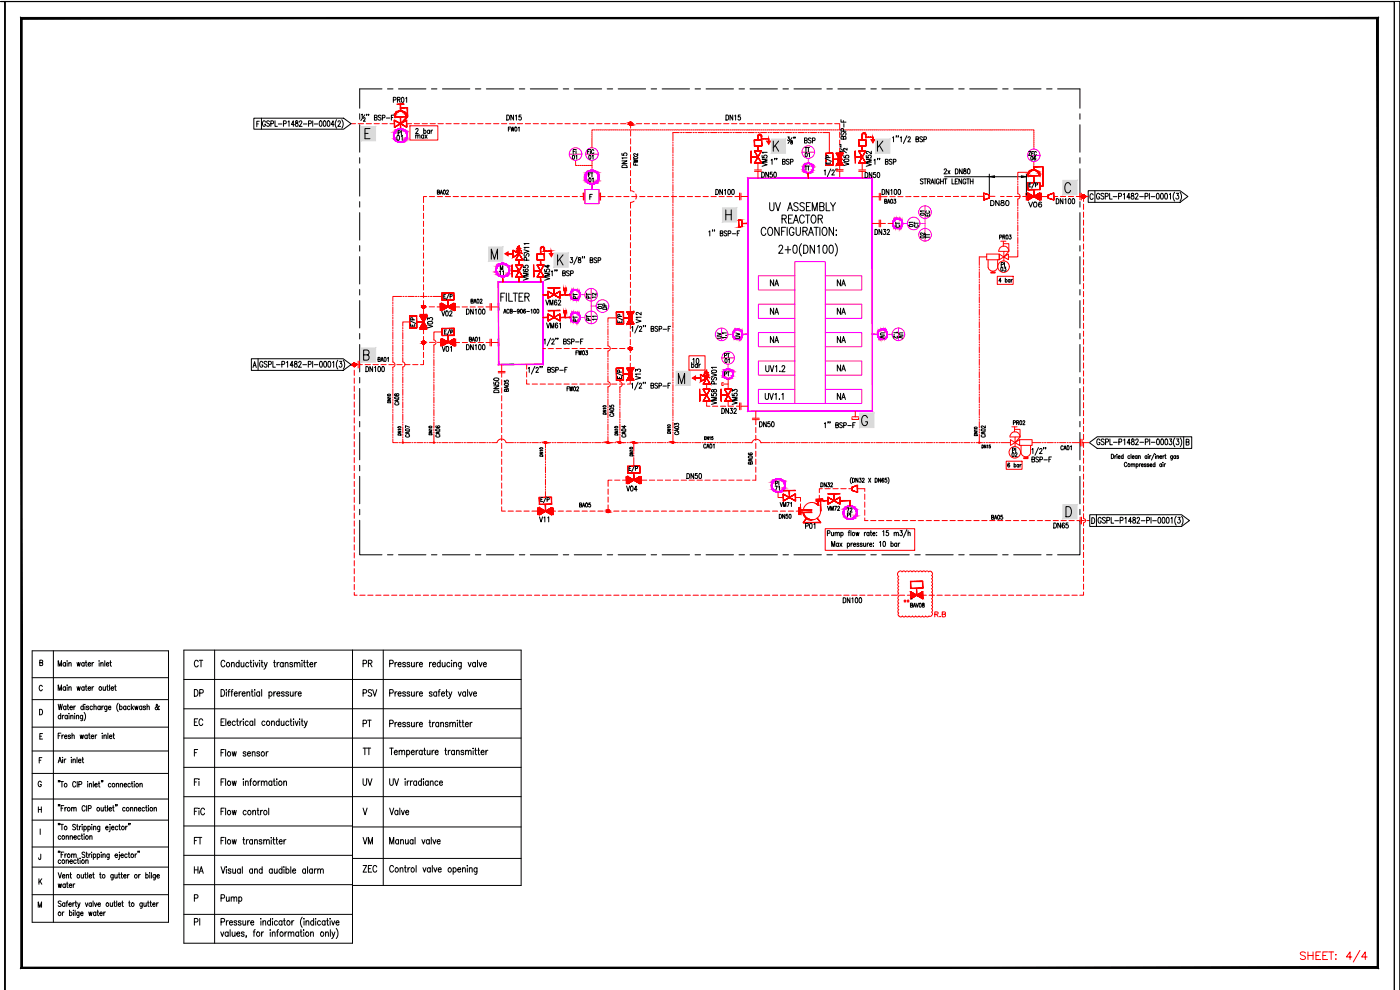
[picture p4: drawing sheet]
<svg xmlns="http://www.w3.org/2000/svg" width="420mm" height="297mm" viewBox="0 0 420 297" stroke-linecap="round" stroke-linejoin="round" font-family="sans-serif">
<defs><g id="words">
<g font-size="5.3">
<text x="230.4" y="87.1">NA</text>
<text x="250.5" y="87.1">NA</text>
</g>
<text font-size="4.9" fill="#f00" x="256.1" y="50.8" transform="rotate(-90 256.1 50.8)">V05</text>
<g font-size="4.9">
<text x="308" y="63.5">V06</text>
<text x="230.4" y="95.6">NA</text>
<text x="250.5" y="95.6">NA</text>
<text x="230.4" y="104.1">NA</text>
<text x="250.5" y="104.1">NA</text>
<text x="207.1" y="110.4">10</text>
<text x="250.5" y="112.5">NA</text>
<text x="250.5" y="121">NA</text>
</g>
<g font-size="4.4" fill="#f00">
<text x="170.7" y="49">01</text>
<text x="231.4" y="51.2" transform="rotate(-90 231.4 51.2)">VM51</text>
<text x="227.5" y="54.3">DN50</text>
<text x="296.3" y="62.8">DN80</text>
<text x="261.8" y="71.6">DN32</text>
<text x="271.3" y="69.5" transform="rotate(-90 271.3 69.5)">CT</text>
<text x="131.6" y="96">V02</text>
<text x="193.7" y="98.1" transform="rotate(-90 193.7 98.1)">V12</text>
<text x="131.9" y="106.5">V01</text>
<text x="193.3" y="115" transform="rotate(-90 193.3 115)">V13</text>
<text x="279.8" y="186.3">R.B</text>
</g>
<g font-size="4.4">
<text x="175.7" y="49">01</text>
<text x="189.4" y="51.5" transform="rotate(-90 189.4 51.5)">DN15</text>
<text x="308.3" y="49.4">06</text>
<text x="159.8" y="85.4" transform="rotate(-90 159.8 85.4)">VM65</text>
<text x="166.2" y="85.4" transform="rotate(-90 166.2 85.4)">VM54</text>
<text x="163" y="92.8">VM62</text>
<text x="175" y="90.7">PT</text>
<text x="178.5" y="93.8">01</text>
<text x="174.6" y="97.7" transform="rotate(-90 174.6 97.7)">PT</text>
<text x="219.8" y="102.7">UV</text>
<text x="263.2" y="102.7">UV</text>
<text x="268.8" y="102.7">UV</text>
<text x="151" y="118.9" transform="rotate(-90 151 118.9)">DN50</text>
<text x="187.3" y="148.5">V04</text>
<text x="160.9" y="157.7">V11</text>
<text x="240.9" y="159.8">P01</text>
</g>
<g font-size="4">
<text x="118.5" y="41.6">PI</text>
<text x="123.8" y="42.7">max</text>
<text x="171.1" y="47.3">Fi</text>
<text x="240.6" y="46.6">TT</text>
<text x="240.6" y="52.2">TT</text>
<text x="175.7" y="55.7">01</text>
<text x="280.1" y="66" transform="rotate(-90 280.1 66)">EC</text>
<text x="275.2" y="69.1" transform="rotate(-90 275.2 69.1)">01</text>
<text x="280.1" y="72.7" transform="rotate(-90 280.1 72.7)">TT</text>
<text x="148.9" y="83.6">11</text>
<text x="302.7" y="81.1" transform="rotate(-90 302.7 81.1)">PI</text>
<text x="178.5" y="97.4" transform="rotate(-90 178.5 97.4)">PT</text>
<text x="217.7" y="102.7" transform="rotate(-90 217.7 102.7)">UV</text>
<text x="216.6" y="108.3">PT</text>
<text x="303" y="136.9">PI</text>
<text x="231.8" y="146.8">PI</text>
<text x="253.3" y="156.3">PI</text>
</g>
<text font-size="4" fill="#f0f" x="175.7" y="54.3">FT</text>
<g font-size="4" fill="#f00">
<text x="216.6" y="113.9">PT</text>
<text x="232.8" y="156.6">DN50</text>
</g>
<text font-size="3.5" fill="#f00" x="270.6" y="182">**</text>
</g></defs>
<!-- layer: ballast -->
<path d="M.2 .4h419.9v296.6" fill="none" stroke="#000" stroke-width=".3"/>
<!-- layer: Template -->
<path d="M6.2 290.6h407.5l-.4-.4zM6.2 290.6l.4-.4h406.7zM6.2 5.2v285.4l.4-.4zM6.2 5.2l.4 .4v284.6zM6.2 5.2l.4 .4 407.1-.4zM6.6 5.6l407.1-.4-.4 .4zM413.7 5.2l-.4 .4 .4 285zM413.3 5.6l.4 285-.4-.4z" fill="#000" stroke="#000" stroke-width=".3"/>
<path d="M.2 .5h1.3v296.5v-296.5h416.9v296.5" fill="none" stroke="#000" stroke-width=".3"/>
<!-- layer: TEXT -->
<g fill="none" stroke="#f00" stroke-width=".3">
<path d="M391.8 285.9a.86 .86 0 0 0-.9-.3 .86 .86 0 0 0-.7 .6l.3 .3 1.1 .4 .2 .7a.98 .98 0 0 1-1.6 0M392.5 285.6v2.3M392.5 286.7h1.6M394.1 285.6v2.3M394.9 286.7h.9M396.3 285.6h-1.4v2.3h1.4M397 286.7h.9M398.4 285.6h-1.4v2.3h1.4M398.7 285.6h1.6M399.5 285.6v2.3M400.8 287.8h.2zM400.9 286.4v.2z"/>
<path d="M405.7 287.1h-1.6l1.1-1.5v2.3M408.1 285.2l-2 3.5M410.3 287.1h-1.7l1.1-1.5v2.3"/>
</g>
<!-- layer: ballast -->
<g fill="#f00" stroke="#f00" stroke-width=".3">
<path d="M127 102.3l.3 .1z"/>
<path d="M126.9 102.4h.5z"/>
<path d="M126.8 102.5l.7 .1z"/>
<path d="M126.7 102.6h.9z"/>
<path d="M126.7 102.7h.9z"/>
<path d="M189.1 36.7h.3z"/>
<path d="M189.3 37.1h.4z"/>
<path d="M106.2 109.8h.2z"/>
<path d="M126.7 102.6l.9 .1z"/>
<path d="M126.7 102.7l.9 .1z"/>
<path d="M126 94.4l2.1-.1z"/>
<path d="M127 103.2h.3z"/>
<path d="M127 92.5h.2z"/>
<path d="M189.1 105h.2z"/>
<path d="M325.1 59.4h.2z"/>
<path d="M126 94.3h2.1z"/>
<path d="M126.1 94.8h1v1.8z"/>
<path d="M127.1 96.6l-1 1.8z"/>
<path d="M188.2 93.6h1v1.8z"/>
<path d="M189.2 95.4l-1 1.8z"/>
<path d="M188.1 110.5h1v1.8z"/>
<path d="M189.1 112.3l-1 1.8z"/>
<path d="M119 33.6h.3z"/>
<path d="M118.8 33.9h.2z"/>
<path d="M118.6 34.1h.2z"/>
<path d="M309.1 51.3h.2z"/>
<path d="M308.9 51.6h.2z"/>
<path d="M308.8 51.7l-.1 .1z"/>
<path d="M207.8 113.4l.9-.6v1.2z"/>
<path d="M151.5 76.1l1-.5v1.2z"/>
<path d="M162.8 74.1l-.2 .1z"/>
<path d="M164.8 76.1h1.3l-.6 1z"/>
<path d="M228 40.4l-.1 .1z"/>
<path d="M230.1 42.3h1.2l-.6 1z"/>
<path d="M259.4 40h.2z"/>
<path d="M259.1 39.9l-.1 .2z"/>
<path d="M261.4 41.9h1.2l-.6 1z"/>
<path d="M275.1 178.6l1.8-1v1z"/>
<path d="M275.1 178.6l1.8 1z"/>
<path d="M273.3 177.6l1.8 1z"/>
<path d="M275.1 178.6h1.8v1z"/>
<path d="M190.1 132.6h.2z"/>
<path d="M185.8 132.7h.2z"/>
<path d="M190.2 132.9h.2z"/>
<path d="M201.9 133h.1z"/>
<path d="M185.9 133h.2z"/>
<path d="M182.4 133h.2z"/>
<path d="M190.2 144.1l1.8-1.1v1.1z"/>
<path d="M188.4 143l1.8 1.1z"/>
<path d="M163.7 153.4l1.8-1v1z"/>
<path d="M161.9 152.4l1.8 1z"/>
<path d="M163.6 132.6h.2z"/>
<path d="M126.7 102.6h.9zM126.7 102.6h.9zM126.7 102.6l.9 .1z"/>
<path d="M189.1 36.7h.3zM189 36.7h.4z"/>
<path d="M189 36.7h.5zM189 36.7h.5z"/>
<path d="M189 36.7l.6 .1zM189 36.7l.6 .1z"/>
<path d="M188.9 36.8l.7 .1zM188.9 36.8l.7 .1z"/>
<path d="M188.9 36.9h.8zM188.9 36.9h.8z"/>
<path d="M188.8 36.9l.9 .1zM188.8 36.9l.9 .1z"/>
<path d="M188.8 37l.9 .1zM188.8 37l.9 .1z"/>
<path d="M188.8 37.1h.9zM188.8 37.1h.9z"/>
<path d="M188.8 37.1h.9zM188.8 37.1h.5zM188.8 37.1h.5zM188.8 37.1h.5z"/>
<path d="M189.3 37.1h.4zM189.3 37.1h.4z"/>
<path d="M189.3 37.1h.4zM189.3 37.1l.4 .1z"/>
<path d="M188.8 37.1l.5 .1zM188.8 37.1l.5 .1z"/>
<path d="M188.8 37.2l.5 .1zM188.8 37.2l.5 .1z"/>
<path d="M189.3 37.2h.4zM189.3 37.2l.4 .1z"/>
<path d="M188.8 37.3h.5zM188.8 37.3h.5z"/>
<path d="M189.3 37.3h.4zM189.3 37.3h.3z"/>
<path d="M188.9 37.3l.4 .1zM188.9 37.3l.4 .1z"/>
<path d="M189.3 37.3h.3zM189.3 37.3l.2 .1z"/>
<path d="M188.9 37.4l.4 .1zM188.9 37.4l.4 .1z"/>
<path d="M189.3 37.4h.2zM189.3 37.4l.2 .1z"/>
<path d="M189 37.5h.3zM189 37.5h.3z"/>
<path d="M189.3 37.5h.2zM189.3 37.5h.1z"/>
<path d="M189.1 37.5h.2zM189.1 37.5h.2z"/>
<path d="M222.6 67.1l1.8-.1zM222.6 67h1.8z"/>
<path d="M222.6 66l.1 2.1zM222.6 66l.1 2.1z"/>
<path d="M127.1 102.3h.2zM127 102.3h.3zM127 102.3h.3zM127 102.3h.3z"/>
<path d="M127 102.4h.4zM126.9 102.4h.5zM126.9 102.4h.5z"/>
<path d="M126.9 102.4l.5 .1zM126.8 102.5h.6zM126.8 102.5h.7zM126.8 102.5h.7zM126.8 102.5h.7zM126.8 102.5h.7z"/>
<path d="M126.7 102.8h.9zM126.7 102.8h.9zM126.7 102.8h.9zM126.7 102.8h.9zM126.7 102.8l.9 .1zM126.7 102.8l.9 .1zM126.7 102.9h.9zM126.7 102.9h.9zM126.7 102.9h.9zM126.7 102.9l.8 .1zM126.7 103h.8zM126.7 103h.8zM126.8 103h.7zM126.8 103h.7zM126.8 103h.7zM126.8 103l.6 .1zM126.8 103.1h.6zM126.8 103.1h.6zM126.9 103.1h.5zM126.9 103.1h.5zM126.9 103.1h.5zM126.9 103.1l.5 .1zM126.9 103.2h.5zM126.9 103.2h.4zM127 103.2h.3zM127 103.2h.3zM127 103.2h.3zM127 103.2h.3z"/>
<path d="M127 91.6h.2zM127 91.6h.2zM127 91.6l.3 .1zM127 91.7h.3zM127 91.7h.3zM127 91.7h.3zM126.9 91.7h.4zM126.9 91.7h.4zM126.9 91.7h.5zM126.9 91.7h.5zM126.9 91.7h.5zM126.8 91.7h.6zM126.8 91.7l.6 .1zM126.8 91.7l.6 .1zM126.8 91.8h.6zM126.8 91.8h.6zM126.8 91.8h.7zM126.8 91.8h.7zM126.7 91.8l.8 .1zM126.7 91.8l.8 .1zM126.7 91.9h.8zM126.7 91.9h.8zM126.7 91.9l.8 .1zM126.7 91.9l.8 .1zM126.7 92h.9zM126.7 92h.9zM126.7 92h.9zM126.7 92h.9zM126.7 92l.9 .1zM126.7 92l.9 .1zM126.7 92.1h.9zM126.7 92.1h.9zM126.7 92.1h.9zM126.7 92.1h.9zM126.7 92.1h.9zM126.7 92.1l.8 .1zM126.7 92.2h.8zM126.7 92.2h.8zM126.7 92.2h.8zM126.7 92.2l.8 .1zM126.7 92.3h.8zM126.7 92.3h.8zM126.7 92.3h.8zM126.7 92.3h.7zM126.8 92.3h.6zM126.8 92.3l.6 .1zM126.8 92.4h.6zM126.8 92.4h.6zM126.8 92.4h.6zM126.8 92.4h.6zM126.9 92.4h.5zM126.9 92.4l.4 .1zM126.9 92.5h.4zM126.9 92.5h.4zM126.9 92.5h.4zM126.9 92.5h.4zM127 92.5h.3zM127 92.5h.2z"/>
<path d="M189.1 104.1l.2 .1zM189.1 104.1l.2 .1zM189.1 104.2h.2zM189 104.2h.3zM189 104.2h.3zM189 104.2h.3zM189 104.2h.4zM188.9 104.2h.5zM188.9 104.2h.5zM188.9 104.2h.5zM188.9 104.2l.5 .1zM188.9 104.3h.5zM188.9 104.3h.6zM188.8 104.3h.7zM188.8 104.3h.7zM188.8 104.3h.7zM188.8 104.3l.7 .1zM188.8 104.3l.7 .1zM188.8 104.4h.7zM188.8 104.4h.7zM188.8 104.4h.8zM188.8 104.4h.8zM188.7 104.4l.9 .1zM188.7 104.4l.9 .1zM188.7 104.5h.9zM188.7 104.5h.9zM188.7 104.5h.9zM188.7 104.5h.9zM188.7 104.5l.9 .1zM188.7 104.5l.9 .1zM188.7 104.6h.9zM188.7 104.6h.9zM188.7 104.6l.9 .1zM188.7 104.6l.9 .1zM188.7 104.7h.9zM188.7 104.7h.9zM188.7 104.7h.9zM188.7 104.7h.9zM188.7 104.7h.9zM188.7 104.7l.8 .1zM188.8 104.8h.7zM188.8 104.8h.7zM188.8 104.8h.7zM188.8 104.8l.7 .1zM188.8 104.9h.7zM188.8 104.9h.7zM188.8 104.9h.7zM188.8 104.9h.6zM188.9 104.9h.5zM188.9 104.9l.5 .1zM188.9 105h.5zM188.9 105h.5zM188.9 105h.5zM188.9 105h.4zM189 105h.3zM189 105h.3zM189 105h.3zM189 105h.3z"/>
<path d="M325.1 58.5h.2zM325.1 58.5l.2 .1zM325 58.6h.3zM325 58.6h.4zM325 58.6h.4zM325 58.6h.4zM325 58.6h.4zM325 58.6h.4zM325 58.6h.4zM324.9 58.6h.6zM324.9 58.6h.6zM324.9 58.6l.6 .1zM324.9 58.6l.6 .1zM324.9 58.7h.6zM324.8 58.7h.7zM324.8 58.7h.7zM324.8 58.7h.7zM324.8 58.7l.8 .1zM324.8 58.7l.8 .1zM324.8 58.8h.8zM324.8 58.8h.8zM324.8 58.8l.8 .1zM324.8 58.8l.8 .1zM324.8 58.9h.8zM324.8 58.9h.8zM324.7 58.9h.9zM324.7 58.9h.9zM324.7 58.9l.9 .1zM324.7 58.9l.9 .1zM324.7 59h.9zM324.7 59h.9zM324.7 59h.9zM324.7 59h.9zM324.7 59h.9zM324.7 59l.9 .1zM324.8 59.1h.8zM324.8 59.1h.8zM324.8 59.1h.8zM324.8 59.1l.8 .1zM324.8 59.2h.8zM324.8 59.2h.7zM324.8 59.2h.7zM324.8 59.2h.7zM324.8 59.2h.7zM324.8 59.2l.7 .1zM324.9 59.3h.6zM324.9 59.3h.6zM324.9 59.3h.6zM324.9 59.3h.5zM324.9 59.3h.5zM324.9 59.3l.5 .1zM325 59.4h.4zM325 59.4h.4zM325 59.4h.4zM325 59.4h.3zM325 59.4h.3zM325 59.4h.3z"/>
<path d="M106.3 109h.1zM106.3 109h.1zM106.2 109h.3zM106.2 109h.3zM106.2 109h.3zM106.2 109h.3zM106.2 109h.3zM106.1 109h.4zM106.1 109h.5zM106.1 109h.5zM106.1 109l.5 .1zM106.1 109l.5 .1zM106 109.1h.6zM106 109.1h.6zM106 109.1h.7zM106 109.1h.7zM106 109.1l.7 .1zM106 109.1l.7 .1zM106 109.2h.7zM106 109.2h.7zM105.9 109.2h.8zM105.9 109.2h.8zM105.9 109.2l.8 .1zM105.9 109.2l.8 .1zM105.9 109.3h.8zM105.9 109.3h.8zM105.9 109.3l.9 .1zM105.9 109.3l.9 .1zM105.9 109.4h.9zM105.9 109.4h.9zM105.9 109.4h.9zM105.9 109.4h.9zM105.9 109.4h.9zM105.9 109.4l.8 .1zM105.9 109.5h.8zM105.9 109.5h.8zM105.9 109.5l.8 .1zM105.9 109.5l.8 .1zM105.9 109.6h.8zM105.9 109.6h.8zM105.9 109.6h.8zM105.9 109.6h.8zM106 109.6h.7zM106 109.6l.7 .1zM106 109.7h.7zM106 109.7h.6zM106 109.7h.6zM106 109.7h.6zM106 109.7h.6zM106 109.7l.6 .1zM106.1 109.8h.5zM106.1 109.8h.4zM106.1 109.8h.4zM106.1 109.8h.4zM106.2 109.8h.3zM106.2 109.8h.3zM106.2 109.8h.3z"/>
<path d="M221.7 68.1l.5-.1zM221.7 68h.5z"/>
<path d="M221.6 66l.1 2.1zM221.6 66l.1 2.1z"/>
<path d="M221.7 66h.5zM221.7 66.1l.5-.1z"/>
<path d="M126 98.7h2.1zM126 98.9l2.1-.2z"/>
<path d="M316.2 57.9l.1 2.1zM316.2 57.9l.1 2.1z"/>
<path d="M314.5 59.5l1.7 .6zM314.6 59.4l1.7 .6z"/>
<path d="M314.5 58.5l1.7-.6zM314.6 58.6l1.6-.7z"/>
<path d="M134.5 100.6l.1 2.1zM134.5 100.6l.1 2.1z"/>
<path d="M136.2 98.5l.2 2.1zM136.2 98.5l.2 2.1z"/>
<path d="M132.7 100.7l3.6-.1zM132.7 100.6h3.6z"/>
<path d="M132.6 98.5l.2 2.1zM132.6 98.5l.2 2.1z"/>
<path d="M132.7 98.5h3.6zM132.7 98.6l3.6-.1z"/>
<path d="M127.1 96.6l-1 1.8h1zM127.1 96.6l1 1.8h-1z"/>
<path d="M128.1 94.8l-1 1.8zM127.1 94.8h1l-1 1.8z"/>
<path d="M126.1 94.8l2-.1zM126.1 94.7h2z"/>
<path d="M126 94.8l2.2 3.6zM126 94.8l2.1 3.6z"/>
<path d="M126.1 98.5l2-.2zM126.1 98.3h2z"/>
<path d="M128.1 94.7l-2.1 3.7zM128.1 94.7l-2 3.7z"/>
<path d="M125 96.5h2.1zM125 96.7l2.1-.2z"/>
<path d="M123 94.7h2zM123 94.8l2-.1z"/>
<path d="M125 94.8l.1 3.6zM125 94.8l.1 3.6z"/>
<path d="M123 98.5l2-.2zM123 98.3h2z"/>
<path d="M122.9 94.8l.1 3.6zM122.9 94.8l.1 3.6z"/>
<path d="M134.3 90l.2 2.1zM134.3 90l.2 2.1z"/>
<path d="M136.1 87.9l.1 2.1zM136.1 87.9l.1 2.1z"/>
<path d="M132.6 90.1l3.6-.2zM132.6 89.9h3.6z"/>
<path d="M132.5 87.9l.2 2.1zM132.5 87.9l.2 2.1z"/>
<path d="M132.6 87.8h3.6zM132.6 88l3.6-.2z"/>
<path d="M189.2 95.4l-1 1.8h1zM189.2 95.4l1 1.8h-1z"/>
<path d="M188.2 93.6l2-.1zM188.2 93.5h2z"/>
<path d="M188.1 93.6l2.2 3.6zM188.1 93.6l2.1 3.6z"/>
<path d="M188.2 97.2l2-.1zM188.2 97.1h2z"/>
<path d="M190.2 93.5l-2 3.7zM190.2 93.5l-2 3.7z"/>
<path d="M187.1 95.3h2.1zM187.1 95.4l2.1-.1z"/>
<path d="M185 93.5h2.1zM185 93.6l2.1-.1z"/>
<path d="M187 93.6l.2 3.6zM187 93.6l.2 3.6z"/>
<path d="M185 97.2l2.1-.1zM185 97.1h2.1z"/>
<path d="M185 93.6l.1 3.6zM185 93.6l.1 3.6z"/>
<path d="M188.6 95.2v.2zM188.6 95.2v.4zM188.6 95.1v.5zM188.6 95.1v.6zM188.7 95l-.1 .7zM188.7 95v.7zM188.7 95v.7zM188.8 94.9v.9zM188.8 94.9v.9zM188.9 94.9v1zM188.9 94.9v1zM189 94.8v1.2zM189 94.8v1.2zM189.1 94.8v1.2zM189.1 94.8v1.2zM189.2 94.8v1.2zM189.2 94.8v1.2zM189.3 94.8l-.1 1.2zM189.3 94.8v1.2zM189.4 94.8l-.1 1.2zM189.4 94.8v1.2zM189.5 94.9l-.1 1.1zM189.5 94.9v1zM189.6 94.9l-.1 1zM189.6 94.9v.9zM189.7 95l-.1 .8zM189.7 95v.7zM189.7 95.1v.6zM189.7 95.1v.6zM189.8 95.2l-.1 .5zM189.8 95.2v.4zM189.8 95.3v.3z"/>
<path d="M189.1 112.3l-1 1.8h1zM189.1 112.3l1.1 1.8h-1.1z"/>
<path d="M188.1 110.5l2.1-.1zM188.1 110.4h2.1z"/>
<path d="M188.1 110.5l2.1 3.6zM188.1 110.5l2.1 3.6z"/>
<path d="M188.1 114.2l2.1-.2zM188.1 114h2.1z"/>
<path d="M190.1 110.4l-2 3.7zM190.1 110.4l-1.9 3.7z"/>
<path d="M187.1 112.2h2zM187.1 112.3l2-.1z"/>
<path d="M185 110.4h2.1zM185 110.5l2.1-.1z"/>
<path d="M187 110.5l.1 3.6zM187 110.5l.1 3.6z"/>
<path d="M185 114.2l2.1-.2zM185 114h2.1z"/>
<path d="M184.9 110.5l.2 3.6zM184.9 110.5l.2 3.6z"/>
<path d="M276.8 177.6l.2 2zM276.8 177.6l.2 2z"/>
<path d="M273.3 179.7l3.6-2.1zM273.3 179.6l3.6-2.1z"/>
<path d="M273.2 177.6l.1 2zM273.2 177.6l.1 2z"/>
<path d="M273.3 177.5l3.6 2.1zM273.3 177.6l3.6 2z"/>
<path d="M275 176.5l.1 2.1zM275 176.5l.1 2.1z"/>
<path d="M276.8 174.4l.2 2.1zM276.8 174.4l.2 2.1z"/>
<path d="M273.3 176.6l3.6-.1zM273.3 176.5h3.6z"/>
<path d="M273.2 174.4l.1 2.1zM273.2 174.4l.1 2.1z"/>
<path d="M273.3 174.4h3.6zM273.3 174.5l3.6-.1z"/>
<path d="M122 36.1l.1 2zM122 36.1l.1 2z"/>
<path d="M118.4 38.2l3.6-2.1zM118.4 38.1l3.6-2.1z"/>
<path d="M118.3 36.1l.1 2zM118.3 36.1l.1 2z"/>
<path d="M118.4 36l3.6 2.1zM118.4 36.1l3.6 2z"/>
<path d="M120.1 35l.2 2.1zM120.1 35l.2 2.1z"/>
<path d="M118.4 35h3.6zM118.4 35.1l3.6-.1z"/>
<path d="M119.9 33.3h.6zM119.9 33.3h.9zM119.6 33.3h1.2zM119.6 33.3l1.3 .1zM119.5 33.4h1.4z"/>
<path d="M120.2 33.4h.7zM120.2 33.4h.7z"/>
<path d="M119.5 33.4h.7zM119.5 33.4h.4z"/>
<path d="M120.5 33.4l.6 .1zM120.5 33.4l.6 .1z"/>
<path d="M119.5 33.4h.4zM119.3 33.5h.3z"/>
<path d="M120.8 33.5h.3zM120.8 33.5h.3z"/>
<path d="M119.3 33.5h.3zM119.3 33.5h.3z"/>
<path d="M120.8 33.5l.5 .1zM120.8 33.5l.5 .1z"/>
<path d="M119.3 33.5h.3zM119.1 33.6h.3z"/>
<path d="M121 33.6h.3zM121 33.6h.3z"/>
<path d="M119.1 33.6h.3zM119 33.6h.3z"/>
<path d="M121.1 33.6l.4 .1zM121.1 33.6l.4 .1z"/>
<path d="M121.3 33.7l.3 .2zM121.3 33.7l.3 .2z"/>
<path d="M119 33.7h.1zM118.8 33.9h.2z"/>
<path d="M121.4 33.9l.2 .1zM121.4 33.9l.2 .1z"/>
<path d="M121.5 34l.3 .1zM121.5 34l.3 .1z"/>
<path d="M118.8 34v.1l.1-.1zM118.8 34l-.2 .1z"/>
<path d="M121.6 34.1l.2 .1zM121.6 34.1l.2 .1z"/>
<path d="M121.6 34.2l.3 .2zM121.6 34.2l.3 .2z"/>
<path d="M118.6 34.2l.1 .2zM118.6 34.2l-.1 .2z"/>
<path d="M121.8 34.4h.1zM121.8 34.4h.1z"/>
<path d="M121.8 34.4l.2 .3zM121.8 34.4l.2 .3z"/>
<path d="M118.5 34.4l.1 .3zM118.5 34.4l.1 .3z"/>
<path d="M121.9 34.7l.1 .3zM121.9 34.7l.1 .3z"/>
<path d="M118.4 34.7l.1 .3zM118.4 34.7l.1 .3z"/>
<path d="M120.1 31.3l.2 2.1zM120.1 31.3l.2 2.1z"/>
<path d="M119.2 31.3l2-.1zM119.2 31.2h2z"/>
<path d="M120.1 32.3l.2 1.1zM120.1 32.3l.2 1.1z"/>
<path d="M120.2 32.3h2.1zM120.2 32.4l2.1-.1z"/>
<path d="M122.2 32.3l.1 2.7zM122.2 32.3l.1 2.7z"/>
<path d="M122.2 35l-2 2.2zM120.2 37.1l2-2.1z"/>
<path d="M310.2 52.7l.1 2.1zM310.2 52.7l.1 2.1z"/>
<path d="M308.4 52.7h3.7zM308.4 52.8l3.7-.1z"/>
<path d="M309.9 51h.7zM309.9 51h1zM309.6 51h1.3zM309.6 51l1.3 .1zM309.6 51.1h1.3z"/>
<path d="M310.3 51.1h.7zM310.3 51.1h.7z"/>
<path d="M309.6 51.1h.7zM309.5 51.1h.5z"/>
<path d="M310.5 51.1l.6 .1zM310.5 51.1l.6 .1z"/>
<path d="M309.5 51.1h.5zM309.4 51.2h.3z"/>
<path d="M310.8 51.2h.4zM310.8 51.2h.4z"/>
<path d="M309.4 51.2h.3zM309.4 51.2h.3z"/>
<path d="M310.8 51.2l.5 .1zM310.8 51.2l.5 .1z"/>
<path d="M309.4 51.2h.3zM309.2 51.3h.2z"/>
<path d="M311.1 51.3h.3zM311.1 51.3h.3z"/>
<path d="M309.2 51.3h.2zM309.1 51.3h.2z"/>
<path d="M311.2 51.3l.3 .1zM311.2 51.3l.3 .1z"/>
<path d="M311.3 51.4l.3 .2zM311.3 51.4l.3 .2z"/>
<path d="M309 51.4h.2zM309 51.4l-.1 .2z"/>
<path d="M311.4 51.6l.3 .1zM311.4 51.6l.3 .1z"/>
<path d="M311.5 51.7l.3 .1zM311.5 51.7l.3 .1z"/>
<path d="M311.7 51.8l.1 .1zM311.7 51.8l.1 .1z"/>
<path d="M311.7 51.9l.2 .2zM311.7 51.9l.2 .2z"/>
<path d="M308.7 51.9v.2zM308.7 51.9l-.1 .2z"/>
<path d="M311.8 52.1h.2zM311.8 52.1h.2z"/>
<path d="M311.8 52.1l.2 .3zM311.8 52.1l.2 .3z"/>
<path d="M308.5 52.1l.1 .3zM308.5 52.1v.3z"/>
<path d="M311.9 52.4l.2 .3zM311.9 52.4l.2 .3z"/>
<path d="M308.5 52.4l.1 .3zM308.5 52.4l.1 .3z"/>
<path d="M310.2 50l.1 1.1zM310.2 50l.1 1.1z"/>
<path d="M312.9 50l.1 5.9zM312.9 50l.1 5.9z"/>
<path d="M312.1 56l.9-.2zM312.1 55.8h.9z"/>
<path d="M308.5 60.1l3.6-2.1zM308.4 60l3.6-2.1z"/>
<path d="M308.4 57.9l.1 2.1zM308.4 57.9l.1 2.1z"/>
<path d="M308.5 57.9l3.6 2.1zM308.4 58l3.7 2z"/>
<path d="M310.2 56.9l.1 2.1zM310.2 56.9l.1 2.1z"/>
<path d="M312 54.8l.1 2.1zM312 54.8l.1 2.1z"/>
<path d="M308.4 57l3.7-.2zM308.4 56.8h3.7z"/>
<path d="M308.4 54.8l.1 2.1zM308.4 54.8l.1 2.1z"/>
<path d="M308.4 54.7h3.7zM308.4 54.9l3.7-.2z"/>
<path d="M249.9 47.7h2.1zM249.9 47.8l2.1-.1z"/>
<path d="M247.9 45.9h2zM247.9 46l2-.1z"/>
<path d="M249.9 46l.1 3.6zM249.9 46l.1 3.6z"/>
<path d="M247.9 49.6l2-.1zM247.9 49.5h2z"/>
<path d="M247.8 46l.1 3.6zM247.8 46l.1 3.6z"/>
<path d="M175.1 57.9l.1 2.1zM175.1 57.9l.1 2.1z"/>
<path d="M180.1 57.9l.1 2.1zM180.1 57.9l.1 2.1z"/>
<path d="M168 87.4l.1 2.1zM168 87.4l.1 2.1z"/>
<path d="M164.5 89.5l3.6-2zM164.4 89.4l3.6-2z"/>
<path d="M164.4 87.4l.1 2.1zM164.4 87.4l.1 2.1z"/>
<path d="M164.5 87.3l3.6 2.1zM164.4 87.4l3.7 2z"/>
<path d="M166.2 86.4l.1 2zM166.2 86.4l.1 2z"/>
<path d="M164.4 86.3h3.7zM164.4 86.4l3.7-.1z"/>
<path d="M168 94.2l.1 2.1zM168 94.2l.1 2.1z"/>
<path d="M164.5 96.3l3.6-2zM164.4 96.2l3.6-2z"/>
<path d="M164.4 94.2l.1 2.1zM164.4 94.2l.1 2.1z"/>
<path d="M164.5 94.2l3.6 2zM164.4 94.3l3.6 2.1z"/>
<path d="M166.2 93.2l.1 2.1zM166.2 93.2l.1 2.1z"/>
<path d="M168.1 95.3l1.5-.1zM168.1 95.2h1.5z"/>
<path d="M169.5 93.7l.2 1.6zM169.5 93.7l.2 1.6z"/>
<path d="M169.1 86.5l.1 .5zM169.1 86.5l.1 .5z"/>
<path d="M169.2 86.5h.8zM169.2 86.6l.8-.1z"/>
<path d="M169.9 86.5l.1 .5zM169.9 86.5l.1 .5z"/>
<path d="M169.5 86.9l.1 1.5zM169.5 86.9l.1 1.5z"/>
<path d="M162.9 95.3l1.6-.1zM162.9 95.2h1.6z"/>
<path d="M217.5 116.8l2.1-.1zM217.5 116.7h2.1z"/>
<path d="M217.4 116.8l2.2 3.5zM217.4 116.8l2.1 3.6z"/>
<path d="M217.5 120.4l2-.1zM217.5 120.3h2z"/>
<path d="M219.5 116.7l-2 3.7zM219.5 116.7l-2 3.7z"/>
<path d="M216.4 118.5h2.1zM216.4 118.6l2.1-.1z"/>
<path d="M216.4 116.8l.1 3.6zM216.4 116.8l.1 3.6z"/>
<path d="M238.7 148.2l.1 2.1zM238.7 148.2l.1 2.1z"/>
<path d="M235.1 150.4l3.6-2.1zM235.1 150.2l3.6-2z"/>
<path d="M235 148.2l.1 2.1zM235 148.2l.1 2.1z"/>
<path d="M235.1 148.2l3.6 2.1zM235.1 148.3l3.6 2z"/>
<path d="M236.8 147.2l.2 2.1zM236.8 147.2l.2 2.1z"/>
<path d="M235.1 147.1h3.6zM235.1 147.2l3.6-.1z"/>
<path d="M252 149.2l.1 2.1zM252 149.2l.1 2.1z"/>
<path d="M248.5 151.3l3.6-2zM248.4 151.2l3.7-2.1z"/>
<path d="M248.4 149.2l.1 2.1zM248.4 149.2l.1 2.1z"/>
<path d="M248.5 149.1l3.6 2.1zM248.4 149.2l3.7 2z"/>
<path d="M250.2 148.2l.1 2zM250.2 148.2l.1 2z"/>
<path d="M248.5 148.1h3.6zM248.5 148.2l3.6-.1z"/>
<path d="M255.1 150.2l.1 1.6zM255.1 150.2l.1 1.6z"/>
<path d="M252.1 150.3l3-.1zM252.1 150.2h3z"/>
<path d="M246.9 150.3l1.6-.1zM246.9 150.2h1.6z"/>
<path d="M211 116.8l2.1-.1zM211 116.7h2.1z"/>
<path d="M211 116.8l2.2 3.5zM211 116.8l2.1 3.6z"/>
<path d="M211 120.4l2.1-.1zM211 120.3h2.1z"/>
<path d="M213.1 116.7l-2 3.7zM213.1 116.7l-2 3.7z"/>
<path d="M210 118.5h2.1zM210 118.6l2.1-.1z"/>
<path d="M209.9 116.8l.2 3.6zM209.9 116.8l.2 3.6z"/>
<path d="M212 111l.1 2.4zM212 111l.1 2.4z"/>
<path d="M211.1 112.4l1.9 .9zM211.2 112.3l1.8 1z"/>
<path d="M211.3 111.9l1.5 .7zM211.4 111.8l1.4 .8z"/>
<path d="M211 115.3l2.1-.1zM211 115.2h2.1z"/>
<path d="M212 113.4l-.9 1.9zM212 113.4l-.9 1.9z"/>
<path d="M210.2 112.4l1.9 1zM210.3 112.3l1.8 1.1z"/>
<path d="M210.2 112.4l.1 2.1zM210.2 112.4l.1 2.1z"/>
<path d="M212 113.5l1.2 1.8zM212 113.5l1.2 1.8z"/>
<path d="M210.2 114.6l1.8-1.2zM210.3 114.3l1.7-.9-1.8 1.2z"/>
<path d="M208.7 113.5l1.6-.1zM208.7 113.4h1.6z"/>
<path d="M160.1 81.2h2.1zM160.1 81.4l2.1-.2z"/>
<path d="M154.7 79.5l2.2 3.6zM154.7 79.5l2.2 3.6z"/>
<path d="M156.8 79.4l-2.1 3.7zM156.8 79.4l-2 3.7z"/>
<path d="M153.7 81.2h2.1zM153.7 81.4l2.1-.2z"/>
<path d="M155.7 73.7l.2 2.4zM155.7 73.7l.2 2.4z"/>
<path d="M154.9 75.1l1.8 .9zM154.9 75l1.8 1z"/>
<path d="M155.1 74.6l1.4 .8zM155.1 74.5l1.4 .8z"/>
<path d="M155.3 74.1l1 .5zM155.3 74l1 .6z"/>
<path d="M155.7 76.1l-.9 1.9zM155.7 76.1l-.9 1.9z"/>
<path d="M154 75.2l1.8 .9zM154 75.1l1.8 1z"/>
<path d="M153.9 75.1l.2 2.1zM153.9 75.1l.2 2.1z"/>
<path d="M155.7 76.2l1.3 1.8zM155.7 76.2l1.3 1.8z"/>
<path d="M153.9 77.3l1.9-1.2zM154.1 77.1l1.7-1-1.9 1.2z"/>
<path d="M152.5 76.2l1.5-.1zM152.5 76.1h1.5z"/>
<path d="M163.2 74.5l.1 .2zM163.2 74.5l.1 .2z"/>
<path d="M163.1 74.4l.2 .1zM163.1 74.4l.2 .1z"/>
<path d="M163 74.3h.2zM163 74.3h.2z"/>
<path d="M162.9 74.2h.2zM162.9 74.1l.2 .1z"/>
<path d="M162.8 74.2l.1-.1zM162.8 74.1h.1z"/>
<path d="M162.6 74.1l-.1 .2zM162.4 74.2l.2-.1z"/>
<path d="M162.4 74.2v.2zM162.3 74.3l.1-.1z"/>
<path d="M162.3 74.3v.2zM162.3 74.3v.2z"/>
<path d="M162.2 74.5l.1 .1zM162.2 74.5l.1 .1z"/>
<path d="M163.2 74.7l.1 .2zM163.2 74.7l.1 .2z"/>
<path d="M163.2 75.1l.1 .3zM163.2 75.1l.1 .3z"/>
<path d="M163.3 75.3h.3zM163.3 75.4l.3-.1z"/>
<path d="M163.8 75.3h.5zM163.8 75.4l.5-.1z"/>
<path d="M164.5 75.3h.4zM164.5 75.4l.4-.1z"/>
<path d="M165.1 75.3h.4zM165.1 75.4l.4-.1z"/>
<path d="M165.4 75.4l.1 .2zM165.4 75.4l.1 .2z"/>
<path d="M165.4 75.8l.1 .3zM165.4 75.8l.1 .3z"/>
<path d="M163.3 76.2l.1 1.8zM163.3 76.2l.1 1.8z"/>
<path d="M161.2 76.2l2.2-.1zM161.2 76.1h2.2z"/>
<path d="M161.1 76.2l.1 1.8zM161.1 76.2l.1 1.8z"/>
<path d="M162.2 74.6l.1 1.5zM162.2 74.6l.1 1.5z"/>
<path d="M225.4 47.1h2.1zM225.4 47.2l2.1-.1z"/>
<path d="M225.3 45.3l.2 3.6zM225.3 45.3l.2 3.6z"/>
<path d="M228.4 40.8l.2 .1zM228.4 40.8l.2 .1z"/>
<path d="M228.4 40.6l.1 .2zM228.4 40.6l.1 .2z"/>
<path d="M228.3 40.5l.2 .1zM228.3 40.5l.2 .1z"/>
<path d="M228.1 40.5h.2zM228.2 40.4l.1 .1z"/>
<path d="M228 40.5l.2-.1zM228 40.4h.2z"/>
<path d="M227.8 40.4l-.1 .1zM227.7 40.5l.1-.1z"/>
<path d="M227.7 40.5l-.1 .1zM227.5 40.6l.2-.1z"/>
<path d="M227.5 40.6v.2zM227.5 40.6v.2z"/>
<path d="M227.5 40.7v.2zM227.5 40.7v.2z"/>
<path d="M228.5 40.9v.3zM228.5 40.9v.3z"/>
<path d="M228.5 41.4v.2zM228.5 41.4v.2z"/>
<path d="M228.5 41.6h.4zM228.5 41.7l.4-.1z"/>
<path d="M229.1 41.6h.4zM229.1 41.7l.4-.1z"/>
<path d="M229.7 41.6h.4zM229.7 41.7l.4-.1z"/>
<path d="M230.3 41.6h.4zM230.3 41.7l.4-.1z"/>
<path d="M230.7 41.6v.3zM230.7 41.6v.3z"/>
<path d="M230.7 42.1v.2zM230.7 42.1v.2z"/>
<path d="M228.5 42l.2 1.8zM228.5 42l.2 1.8z"/>
<path d="M226.4 42l2.2-.1zM226.4 41.9h2.2z"/>
<path d="M226.4 42l.1 1.8zM226.4 42l.1 1.8z"/>
<path d="M227.4 40.9l.1 1zM227.4 40.9l.1 1z"/>
<path d="M257.7 45.4l2.1-.2zM257.7 45.2h2.1z"/>
<path d="M257.7 45.3l2.1 3.6zM257.7 45.3l2 3.6z"/>
<path d="M257.7 49l2.1-.1zM257.7 48.9h2.1z"/>
<path d="M259.7 45.3l-1.9 3.6zM259.7 45.3l-1.9 3.6z"/>
<path d="M256.7 47.1h2.1zM256.7 47.2l2.1-.1z"/>
<path d="M259.7 40.3l.1 .2zM259.7 40.3l.1 .2z"/>
<path d="M259.7 40.2l.1 .1zM259.7 40.2l.1 .1z"/>
<path d="M259.5 40.1h.2zM259.5 40.1h.2z"/>
<path d="M259.3 40l.2-.1zM259.3 39.9h.2z"/>
<path d="M259.1 40l.2-.1zM259.1 39.9h.2z"/>
<path d="M259 40l-.1 .2zM258.8 40.1l.2-.1z"/>
<path d="M258.8 40.1v.2zM258.8 40.1v.2z"/>
<path d="M258.7 40.3l.1 .2zM258.7 40.3l.1 .2z"/>
<path d="M259.8 40.5v.2zM259.8 40.5v.2z"/>
<path d="M259.8 40.9v.3zM259.8 40.9v.3z"/>
<path d="M259.8 41.2h.4zM259.8 41.2h.4z"/>
<path d="M260.4 41.2h.4zM260.4 41.2h.4z"/>
<path d="M261 41.2h.4zM261 41.2h.4z"/>
<path d="M261.6 41.2h.4zM261.6 41.2h.4z"/>
<path d="M261.9 41.2l.1 .2zM261.9 41.2l.1 .2z"/>
<path d="M261.9 41.6l.1 .3zM261.9 41.6l.1 .3z"/>
<path d="M258.7 43.8l.1 1.5zM258.7 43.8l.1 1.5z"/>
<path d="M259.8 42l.1 1.8zM259.8 42l.1 1.8z"/>
<path d="M257.7 42l2.2-.1zM257.7 41.9h2.2z"/>
<path d="M257.7 42l.1 1.8zM257.7 42l.1 1.8z"/>
<path d="M257.7 43.7h2.2zM257.7 43.8l2.2-.1z"/>
<path d="M258.7 40.5l.1 1.5zM258.7 40.5l.1 1.5z"/>
<path d="M241 153.8l.2 .3zM241 153.8l.2 .3z"/>
<path d="M241.1 154.1l.2 .3zM241.1 154.1l.2 .3z"/>
<path d="M241.2 154.5l.3 .3zM241.2 154.5l.3 .3z"/>
<path d="M241.4 154.8l.3 .3zM241.4 154.8l.3 .3z"/>
<path d="M246.2 150.2l.1 3.2zM246.2 150.2l.1 3.2z"/>
<path d="M245.9 150.3l.4-.1zM245.9 150.2h.4zM245.5 150.3l.4-.1zM245.5 150.2h.4z"/>
<path d="M245.5 150.2l.1 1.3zM245.5 150.2l.1 1.3z"/>
<path d="M245.2 151.3l.4 .2zM245.3 151.2l.3 .3z"/>
<path d="M244.9 151.1l.4 .1zM245 151.1l.3 .1z"/>
<path d="M240.2 152.3l.1 2.1zM240.2 152.3l.1 2.1z"/>
<path d="M244.9 150.2h2.1zM244.9 150.3l2.1-.1z"/>
<path d="M240.2 153.8l3.5-.1zM240.2 153.7h3.5z"/>
<path d="M240.2 153.4l.1 .3zM240.2 153.4l.1 .3zM240.2 153l.1 .4zM240.2 153l.1 .4z"/>
<path d="M240.2 152.9h3.5zM240.2 153l3.5-.1z"/>
<path d="M244.9 149.8h2.1zM244.9 149.9l2.1-.1z"/>
<path d="M273.3 177.6v1h1.8zM273.3 178.6h1.8l-1.8 1z"/>
<path d="M190.1 132.6h.2zM190.1 132.6h.2z"/>
<path d="M202 132.6l.1 .1zM202 132.6l.1 .1z"/>
<path d="M190.1 132.6l.3 .1zM190.1 132.6l.3 .1z"/>
<path d="M182.5 132.6l.1 .1zM182.5 132.6l.1 .1z"/>
<path d="M201.8 132.6l.2 .1zM201.8 132.6l.2 .1z"/>
<path d="M202 132.7h.1zM202 132.7h.1z"/>
<path d="M190 132.7h.4zM190 132.7h.4z"/>
<path d="M182.5 132.7h.1zM182.5 132.7h.1z"/>
<path d="M186 132.7h.2zM186 132.7h.2z"/>
<path d="M201.8 132.7h.2zM201.8 132.7h.2z"/>
<path d="M202 132.7h.1zM202 132.7h.1z"/>
<path d="M185.8 132.7h.2zM185.8 132.7h.2z"/>
<path d="M182.3 132.7h.2zM182.3 132.7h.2z"/>
<path d="M190 132.7h.4zM190 132.7h.4z"/>
<path d="M186 132.7h.2zM186 132.7h.2z"/>
<path d="M182.5 132.7h.2zM182.5 132.7h.2z"/>
<path d="M201.8 132.7h.2zM201.8 132.7h.2z"/>
<path d="M202 132.7h.2zM202 132.7h.2z"/>
<path d="M185.8 132.7l.2 .1zM185.8 132.7l.2 .1z"/>
<path d="M182.3 132.7l.2 .1zM182.3 132.7l.2 .1z"/>
<path d="M190 132.7l.4 .1zM190 132.7l.4 .1z"/>
<path d="M186 132.7l.2 .1zM186 132.7l.2 .1z"/>
<path d="M182.5 132.7l.2 .1zM182.5 132.7l.2 .1z"/>
<path d="M202 132.7l.2 .1zM202 132.7l.2 .1z"/>
<path d="M201.7 132.7l.3 .1zM201.7 132.7l.3 .1z"/>
<path d="M202 132.8h.2zM202 132.8h.2z"/>
<path d="M201.7 132.8h.3zM201.7 132.8h.3z"/>
<path d="M190 132.8h.4zM190 132.8h.4z"/>
<path d="M186 132.8h.2zM186 132.8h.2z"/>
<path d="M185.8 132.8h.2zM185.8 132.8h.2z"/>
<path d="M182.5 132.8h.2zM182.5 132.8h.2z"/>
<path d="M182.3 132.8h.2zM182.3 132.8h.2z"/>
<path d="M185.8 132.8h.4zM185.8 132.8h.4z"/>
<path d="M190.2 132.8h.2zM190.2 132.8h.2z"/>
<path d="M190 132.8h.2zM190 132.8h.2z"/>
<path d="M201.7 132.8h.5zM201.7 132.8h.5z"/>
<path d="M185.8 132.8h.4zM185.8 132.8h.4z"/>
<path d="M190.2 132.8h.2zM190.2 132.8l.2 .1z"/>
<path d="M190 132.8l.2 .1zM190 132.8l.2 .1z"/>
<path d="M201.7 132.8h.5zM201.7 132.8l.4 .1z"/>
<path d="M185.8 132.8l.4 .1zM185.8 132.8l.4 .1z"/>
<path d="M190.2 132.9h.2zM190.2 132.9h.2z"/>
<path d="M190 132.9h.2zM190 132.9h.2z"/>
<path d="M201.8 132.9h.3zM201.8 132.9h.3z"/>
<path d="M185.8 132.9h.4zM185.8 132.9h.4z"/>
<path d="M190.2 132.9h.2zM190.2 132.9h.2z"/>
<path d="M190 132.9h.2zM190 132.9h.2z"/>
<path d="M201.8 132.9h.3zM201.8 132.9h.3z"/>
<path d="M185.8 132.9h.4zM185.8 132.9l.4 .1z"/>
<path d="M190 132.9l.2 .1zM190 132.9l.2 .1z"/>
<path d="M201.8 132.9h.3zM201.8 132.9l.3 .1z"/>
<path d="M185.9 133h.3zM185.9 133h.3z"/>
<path d="M201.8 133h.3zM201.8 133h.2z"/>
<path d="M185.9 133h.3zM185.9 133h.2z"/>
<path d="M182.2 132.8h.5zM182.2 132.8h.5z"/>
<path d="M182.2 132.8l.5 .1zM182.2 132.8l.5 .1z"/>
<path d="M182.3 132.9h.4zM182.3 132.9h.3z"/>
<path d="M182.3 132.9h.3zM182.3 132.9h.3z"/>
<path d="M182.3 132.9h.3zM182.3 132.9l.3 .1z"/>
<path d="M182.3 133h.3zM182.3 133h.3z"/>
<path d="M187.9 143l.1 2.1zM187.9 143l.1 2.1z"/>
<path d="M192.4 143v2.1zM192.4 143v2.1z"/>
<path d="M188.4 143v1.1h1.8zM188.4 144.1h1.8l-1.8 1z"/>
<path d="M192 143l.1 2.1zM192 143l.1 2.1z"/>
<path d="M188.4 145.1l3.6-2zM188.4 145l3.6-2z"/>
<path d="M188.3 143l.1 2.1zM188.3 143l.1 2.1z"/>
<path d="M188.4 142.9l3.6 2.1zM188.4 143.1l3.6 1.9z"/>
<path d="M190.1 142l.2 2.1zM190.1 142l.2 2.1z"/>
<path d="M192 139.9l.1 2.1zM192 139.9l.1 2.1z"/>
<path d="M188.4 142l3.6-.1zM188.4 141.9h3.6z"/>
<path d="M188.3 139.9l.1 2.1zM188.3 139.9l.1 2.1z"/>
<path d="M188.4 139.8h3.6zM188.4 140l3.6-.2z"/>
<path d="M161.4 152.3l.1 2.1zM161.4 152.3l.1 2.1z"/>
<path d="M165.9 152.4v2zM165.9 152.4v2z"/>
<path d="M161.9 152.4v1h1.8zM161.9 153.4h1.8l-1.8 1z"/>
<path d="M165.5 152.4l.1 2zM165.5 152.4l.1 2z"/>
<path d="M161.9 154.5l3.6-2.2zM161.9 154.4l3.6-2.1z"/>
<path d="M161.8 152.3l.1 2.1zM161.8 152.3l.1 2.1z"/>
<path d="M161.9 152.3l3.6 2.1zM161.9 152.4l3.6 2z"/>
<path d="M163.6 151.3l.2 2.1zM163.6 151.3l.2 2.1z"/>
<path d="M165.5 149.2l.1 2.1zM165.5 149.2l.1 2.1z"/>
<path d="M161.9 151.4l3.6-.1zM161.9 151.3h3.6z"/>
<path d="M161.8 149.2l.1 2.1zM161.8 149.2l.1 2.1z"/>
<path d="M161.9 149.2h3.6zM161.9 149.3l3.6-.1z"/>
<path d="M182.5 152.9h.1zM182.4 152.9h.2z"/>
<path d="M182.4 152.9l.3 .1zM182.3 153h.4z"/>
<path d="M182.3 153h.5zM182.2 153h.6z"/>
<path d="M182.2 153l.6 .1zM182.2 153.1h.6z"/>
<path d="M182.2 153.1h.7zM182.2 153.1h.7z"/>
<path d="M182.1 153.1l.8 .1zM182.1 153.1l.8 .1z"/>
<path d="M182.1 153.2l.8 .1zM182.1 153.2l.8 .1z"/>
<path d="M182.1 153.3l.8 .1zM182.1 153.3l.8 .1z"/>
<path d="M182.1 153.4h.8zM182.1 153.4h.8z"/>
<path d="M182.1 153.4h.8zM182.1 153.4l.8 .1z"/>
<path d="M182.1 153.5h.8zM182.1 153.5l.8 .1z"/>
<path d="M182.1 153.6h.8zM182.1 153.6l.7 .1z"/>
<path d="M182.2 153.7h.6zM182.2 153.7h.6z"/>
<path d="M182.2 153.7h.6zM182.2 153.7l.5 .1z"/>
<path d="M182.3 153.8h.4zM182.3 153.8h.3z"/>
<path d="M182.4 153.8h.2zM182.4 153.8h.1z"/>
<path d="M163.6 132.6h.2zM163.6 132.6h.2z"/>
<path d="M163.6 132.6l.3 .1zM163.6 132.6l.3 .1z"/>
<path d="M163.5 132.7h.4zM163.5 132.7h.4z"/>
<path d="M163.5 132.7h.4zM163.5 132.7h.4z"/>
<path d="M163.5 132.7l.4 .1zM163.5 132.7l.4 .1z"/>
<path d="M163.5 132.8h.4zM163.5 132.8h.4z"/>
<path d="M163.5 132.8h.4zM163.5 132.8h.4z"/>
<path d="M163.5 132.8h.4zM163.5 132.8l.4 .1z"/>
<path d="M163.5 132.9h.4zM163.5 132.9h.4z"/>
<path d="M163.5 132.9h.4zM163.5 132.9h.4z"/>
<path d="M163.5 132.9h.4zM163.5 132.9l.3 .1z"/>
<path d="M163.6 133h.2zM163.6 133h.2z"/>
<path d="M163.6 133h.2zM163.6 133h.2z"/>
<path d="M257.3 145.6l.1 2.1zM257.3 145.6l.1 2.1z"/>
<path d="M255.6 147.2l1.7 .4zM255.7 147.1l1.6 .5z"/>
<path d="M255.6 146.2l.1 .9zM255.6 146.2l.1 .9z"/>
<path d="M255.6 146.2l1.7-.6zM255.7 146.3l1.6-.6z"/>
</g>
<!-- layer: PDF_Geometry -->
<g fill="none" stroke="#000" stroke-width=".3">
<path d="M108 34.1v1.7M108 37.4v8.3M114.6 26.7h-6.6v5.8M116.3 26.7h1.6M119.6 26.7h8.2M129.5 26.7h1.6M132.8 26.7h8.2M142.7 26.7h1.6M146 26.7h8.2M155.9 26.7h1.6M159.2 26.7h8.2M169 26.7h1.7"/>
<path d="M172.3 26.7h8.3M182.2 26.7h1.7M185.5 26.7h8.3M195.4 26.7h1.7M198.7 26.7h8.2M208.6 26.7h1.6M211.9 26.7h8.2M221.8 26.7h1.6M225.1 26.7h8.2M235 26.7h1.6M238.3 26.7h8.2M248.2 26.7h1.6"/>
<path d="M251.5 26.7h8.2M261.3 26.7h1.7M264.6 26.7h8.3M274.5 26.7h1.7M277.8 26.7h8.3M287.7 26.7h1.7M291 26.7h8.3M300.9 26.7h1.7M304.2 26.7h8.2M314.1 26.7h1.6M317.4 26.7h6.7v5.8M324.1 34.1v1.7"/>
<path d="M324.1 37.4v8.3M108 47.3v1.7M108 50.6v8.3M283.5 53h13.4M296.9 52.2v6.4M298.5 53h8M308 52.3v6.3M324.1 47.3v1.7M324.1 50.6v8.3M108 60.5v1.7M108 63.8v8.2M108 73.7v1.6"/>
<path d="M108 77v8.2M324.1 60.5v1.7M324.1 63.8v8.2M324.1 73.7v1.6M324.1 77v8.2M108 86.9v1.6M108 90.2v8.2M324.1 86.9v1.6M324.1 90.2v8.2M108 100.1v1.6M108 103.4v8.2M108 113.2v1.7"/>
<path d="M108 116.6v8.2M324.1 100.1v1.6M324.1 103.4v8.2M324.1 113.2v1.7M324.1 116.6v8.2M108 126.4v1.7M108 129.7v8.3M108 139.6v1.7M324.1 126.4v1.7M324.1 129.7v8.3M324.1 139.6v1.7M108 156.1v10.4h6.6"/>
<path d="M108 142.9v8.3M108 152.8v1.7M324.1 156.1v10.4h-6.7M324.1 142.9v8.3M324.1 152.8v1.7M116.3 166.5h1.6M119.6 166.5h8.2M129.5 166.5h1.6M132.8 166.5h8.2M142.7 166.5h1.6M146 166.5h8.2M155.9 166.5h1.6"/>
<path d="M159.2 166.5h8.2M169 166.5h1.7M172.3 166.5h8.3M182.2 166.5h1.7M185.5 166.5h8.3M195.4 166.5h1.7M198.7 166.5h8.2M208.6 166.5h1.6M211.9 166.5h8.2M221.8 166.5h1.6M225.1 166.5h8.2M235 166.5h1.6"/>
<path d="M238.3 166.5h8.2M248.2 166.5h1.6M251.5 166.5h8.2M261.3 166.5h1.7M264.6 166.5h8.3M274.5 166.5h1.7M277.8 166.5h8.3M287.7 166.5h1.7M291 166.5h8.3M300.9 166.5h1.7M304.2 166.5h8.2M314.1 166.5h1.6"/>
</g>
<!-- layer: ballast -->
<g fill="none" stroke="#f00" stroke-width=".3">
<path d="M105.4 37.1h1.3M107.5 37.1h1.6M109.9 37.1h1.6M112.3 37.1h1.6M114.7 37.1h1.5M117 37.1h1.4M118.4 35a1.81 1.81 0 0 1 1.8-1.8 1.81 1.81 0 0 1 1.8 1.8M118.4 35h.1M118.5 35a1.68 1.68 0 0 1 1.7-1.7 1.68 1.68 0 0 1 1.7 1.7M121.9 35h.1M122 37.1h1.5M123 37.7h8.4v4.3h-8.4z"/>
<path d="M124.3 37.1h1.6M126.7 37.1h1.6M129.1 37.1h1.6M131.4 37.1h1.6M133.8 37.1h1.6M136.2 37.1h1.6M138.6 37.1h1.6M141 37.1h1.6M143.4 37.1h1.5M145.7 37.1h1.6M148.1 37.1h1.6M150.5 37.1h1.6"/>
<path d="M152.9 37.1h1.6M155.3 37.1h1.5M157.6 37.1h1.6M160 37.1h1.6M162.4 37.1h1.6M164.8 37.1h1.6M167.2 37.1h1.6M169.5 37.1h1.6M171.9 37.1h1.6M174.3 37.1h1.6M176.7 37.1h1.6M179.1 37.1h1.6"/>
<path d="M181.5 37.1h1.5M183.8 37.1h1.6M186.2 37.1h1.6M188.6 37.1h1.6M189.3 37.1v1.3M189.3 39.2v1.6M191 37.1h1.6M193.4 37.1h1.5M195.7 37.1h1.6M198.1 37.1h1.6M200.5 37.1h1.6M202.9 37.1h1.6"/>
<path d="M203.9 39.8h-1.9v2.4M204.2 39.8h.4M205 39.8h.4M205.3 37.1h1.6M205.7 39.8h1.9M207.6 37.1h1.6M208 39.8h.4M208.7 39.8h.4M209.5 39.8h1.8M210 37.1h1.6M211.7 39.8h.4M212.4 37.1h1.6"/>
<path d="M212.5 39.8h.4M213.2 39.8h1.9M214.8 37.1h1.6M215.5 39.8h.4M216.2 39.8h.4M217 39.8h1.9M217.2 37.1h1.6M219.2 39.8h.4M219.6 37.1h1.5M220 39.8h.4M220.7 39.8h1.9M221.9 37.1h1.6"/>
<path d="M223 39.8h.4M223.7 39.8h.4M224.3 37.1h1.6M224.5 39.8h1.9M226.7 37.1h1.6M226.7 39.8h.4M227.5 39.8h.4M228.2 39.8h1.9M229.1 37.1h1.6M230.5 39.8h.4M231.2 39.8h.4M231.5 37.1h1.5"/>
<path d="M232 39.8h1.8M233.8 37.1h1.6M234.2 39.8h.4M235 39.8h.4M235.7 39.8h1.9M236.2 37.1h1.6M238 39.8h.4M238.6 37.1h1.6M238.7 39.8h.4M239.5 39.8h1.9M241 37.1h1.6M241.7 39.8h.4"/>
<path d="M242.5 39.8h.4M243.2 39.8h1.9M243.4 37.1h1.6M245.5 39.8h.4M245.7 37.1h1.6M246.2 39.8h.4M247 39.8h1.9v6.2M248.1 37.1h1.6M250.5 37.1h1.5v1.7M252 39.7v1.5M128.1 59h-1v1.8M128.9 59h1.6"/>
<path d="M131.2 59h1.6M133.6 59h1.6M136 59h1.6M138.4 59h1.6M140.8 59h1.5M143.2 59h1.5M145.5 59h1.6M147.9 59h1.6M150.3 59h1.6M152.7 59h1.6M155 59h1.6M157.4 59h1.6"/>
<path d="M159.8 59h1.6M162.2 59h1.6M164.6 59h1.6M167 59h1.6M169.3 59h1.6M171.7 59h1.6M174.1 59h1M175.5 56.9h4.3v4.2h-4.3zM180.2 59h1.4M182.4 59h1.6M184.8 59h1.6M187.2 59h1.6"/>
<path d="M189.2 55.9v1.3l1.1 .4M189.2 53.5v1.6M189.3 41.6v1.6M189.6 59h1.6M190.8 58.2l.2 .8-.2 .7M192 59h1.5M194.3 59h1.6M196.7 59h1.6M199.1 59h1.6M201.5 59h1.6M202 42.6v.4M202 43.4v.3"/>
<path d="M202 44.1v1.9M202 46.4v.3M202 47.1v.4M202 47.9v1.8M202 50.1v.4M202 50.8v.4M202 51.6v1.9M202 53.9v.3M202 54.6v.4M202 55.4v1.8M202 57.6v.4M202 58.4v.3"/>
<path d="M202 59.1v1.9M203.9 59h1.5M206.2 59h1.6M208.6 59h1.6M211 59h1.6M213.4 59h1.6M215.8 59h1.6M218.1 59h1.6M221.9 59h-1.4M221.9 57.9v2.1M222.4 59h2M222.4 57.9v2.1"/>
<path d="M228.5 41.6h.1M230.7 42.3h.1M230.7 41.6v.1M252 42v1.6M252 51.3v2.2M257.7 51.4h2.1M257.7 51h2.1M258.8 48.9v2.1M258.8 51.4v2.1M259.8 41.2h.1M261.8 59h2.1M261.9 41.9h.1"/>
<path d="M262 41.2h.1M263.9 58v2.1M264.3 58v2.1M266.3 59h-2M267.1 59h1.5M269.4 59h1.6M273.4 59h-1.6M274.2 59h1.6M276.6 59h1.6M280.5 59h-1.5M281.3 59h1.6M283.7 59h1.6"/>
<path d="M287.7 58.9l-1.6 .1M288.5 58.9h1.6M290.9 58.9h1.6M295.2 58.9h-2M304.5 59h1.6M305.5 55.9v2.3l.5 .2 .1 .5-.1 .4-.5 .4M305.5 54.4v.3M305.5 55.1v.4M308.9 51.7h-3.4v2.3M309 51.4a1.72 1.72 0 0 1 1.9-.4 1.72 1.72 0 0 1 1 1.7 1.75 1.75 0 0 0-1.7-1.6 1.75 1.75 0 0 0-1.8 1.6zM316.2 59h1.2M318.2 59h1.6"/>
<path d="M320.6 59h1.6M323 59h1.6M324.1 57.9v2.1M324.5 57.9v2.1M325.2 59v1.5M325.4 59h1.2M127.1 61.6v1.6M127.1 64v1.6M127.1 66.4v1.6M127.1 68.7v1.6M127.1 71.1v1.6M127.1 73.5v1.6"/>
<path d="M127.1 75.9v1.6M127.1 78.3v1.5M155.8 76.1h.1M163.2 75.4h.1M165.4 76.1h.1M165.5 75.3v.1M189.2 72.8v1.6M189.2 75.1v1.6M189.2 77.5v1.6M189.2 79.9v1.6M189.2 63.3v1.5M189.2 65.6v1.6"/>
<path d="M189.2 68v1.6M189.2 70.4v1.6M190.3 60.4l-1.1 .3v1.7M202 61.3v.4M202 62.1v.4M202 62.9v1.8M202 65.1v.4M202 65.9v.3M202 66.6v1.9M202 68.9v.3M202 69.6v.4M202 70.4v1.8"/>
<path d="M202 72.6v.4M202 73.3v.4M202 74.1v1.9M202 76.4v.3M202 77.1v.4M202 77.9v1.8M263.9 66v2.1M264.3 66v2.1M293.9 80v.4M296.1 76.2h3.8v1.7h-3.8zM296.1 77.1h-2.2v2.5M296.5 77.9v2.3a1.48 1.48 0 0 0 1.4 1.2 1.48 1.48 0 0 0 1.5-1.1v-2.4"/>
<path d="M299.9 76.2l1.4 .9-1.4 .8zM300.3 72.4h1.6M301.1 73.1h1.7v2.3h-3a1.5 1.5 0 0 1 1.5-1.6 1.5 1.5 0 0 1 1.5 1.6l-1.5 1.7 1.3-.9v1.7l-1.3-.8M301.1 72.4v1.5M301.3 75.4v2.9M305.5 75v2.1h-2.9M305.5 63.7v1.9M305.5 65.9v.4M305.5 66.7v.4M305.5 67.4v1.9M305.5 69.7v.4M305.5 70.4v.4"/>
<path d="M305.5 71.2v1.9M305.5 73.5v.3M305.5 74.2v.4M325.2 61.2v1.6M325.2 63.6v1.6M325.2 66v1.6M325.2 68.4v1.6M325.2 70.8v1.6M325.2 73.2v1.5M325.2 75.5v1.6M325.2 77.9v1.6M117.9 90.7v.4"/>
<path d="M117.9 91.5v.3M117.9 92.2v1.9M117.9 94.5v.4M117.9 95.2v.4M117.9 96v1.9M117.9 98.2v.4M117.9 99v.4M117.9 99.7v1.9M120.5 88.9h-2.6v1.4M120.9 98.3v.3M120.9 99v.4M120.9 99.8v1.8"/>
<path d="M120.9 88.9h.4M121.7 88.9h.3M122.4 88.9h1.9M123 96.6h-2.1v1.3M124.7 88.9h.4M125.4 88.9h.4M126.2 88.9h1.9M127.1 80.7v1.5M127.1 83v1.6M127.1 85.4v1.6M127.1 87.8v1.6M127.1 90.2v1.6"/>
<path d="M127.1 92.5v1.9M127.1 98.9v1.3M127.1 92l.9 .1M128.4 88.9h.4M128.8 92.1h1.6M129.2 88.9h.4M129.9 88.9h2.7M132.7 99.6h-2.5v2.4a.77 .77 0 0 1 .7 .8 .77 .77 0 0 1-.7 .7v2.5M138.7 92.1h1.6M141.1 92.1h1.6M143.4 92.1h1.6M145.8 92.1h1.3"/>
<path d="M147.1 91v2.1M147.5 92.1h2M147.5 91v2.1M182.5 97.1v.4M182.5 97.9v.4M182.5 98.6v1.9M185 95.4h-2.5v1.4M189.2 99.5v1.6M189.2 82.3v1.6M189.2 84.7v1.6M189.2 87.1v1.6M189.2 89.4v1.6"/>
<path d="M202 80.1v.4M202 80.9v.3M202 81.6v1.9M202 83.8v.4M202 84.6v.4M202 85.4v1.8M202 87.6v.4M202 88.4v.3M202 89.1v1.9M202 91.4v.3M202 92.1v.4M202 92.9v1.8"/>
<path d="M202 95.1v.4M202 95.8v.4M202 96.6v1.9M202 98.9v.3M202 99.6v.4M293.9 80.8v.3M293.9 81.5v1.9M293.9 83.7v.4M293.9 84.5v.4M293.9 85.2v1.9M293.9 87.5v.4M293.9 88.3v.3"/>
<path d="M293.9 89v1.9M293.9 91.3v.3M293.9 92v.4M293.9 92.8v1.8M293.9 95v.4M293.9 95.7v.4M293.9 96.5v1.9M293.9 98.7v.4M293.9 99.5v.4M297.3 81.6h1.3v.3h-1.3zM298 81.4v.2M299.3 82.9h4.8v2.4h-4.8z"/>
<path d="M325.2 80.3v1.6M325.2 82.7v1.6M325.2 85.1v1.5M325.2 87.4v1.6M325.2 89.8v1.6M325.2 92.2v1.6M325.2 94.6v1.6M325.2 97v1.6M325.2 99.3v1.6M105.4 109.4h2.1M106.3 109.4v.9M106.3 111.1v1.6"/>
<path d="M106.3 113.4v1.6M106.3 115.8v1.6M106.3 118.2v1.6M107.5 108.4v2M107.9 108.4v2M107.9 109.4h.9M109.6 109.4h1.5M111.9 109.4h1.6M114.3 109.4h1.6M116.7 109.4h1.6M117.9 107.2v1.4l.5 .3 .1 .4-.1 .6-.5 .3v1M117.9 102v.3"/>
<path d="M117.9 102.7v.4M117.9 103.5v1.9M117.9 105.7v.4M117.9 106.5v.4M117.9 111.6v.3M117.9 112.3v.4M117.9 113v1.9M117.9 115.3v.4M117.9 116v.4M117.9 116.8v1.9M117.9 119v.4M117.9 119.8v.4"/>
<path d="M119.1 109.4h1.6M120.9 107.3l.1 1.3a.8 .8 0 0 1 .5 .8 .8 .8 0 0 1-.6 .7v1.1M120.9 102v.4M120.9 102.8v.4M120.9 103.5v1.9M120.9 105.8v.4M120.9 106.5v.4M120.9 111.5v.4M120.9 112.3v.4M120.9 113v1.9M120.9 115.3v.4M120.9 116v.4"/>
<path d="M120.9 116.8v1.8M120.9 119v.4M120.9 119.8v.3M121.5 109.4h1.5M123.8 109.4h1.6M127.1 108.1v1.3h-.9M127.1 101v1.5M127.1 103.3v1.6M127.1 105.7v1.6M127.1 102.7h1M128.9 102.7h1.6M130.2 106.3v.4"/>
<path d="M130.2 107.1v.4M130.2 107.9v1.8M130.2 110.1v.4M130.2 110.8v.4M130.2 111.6v1.9M130.2 113.8v.4M130.2 114.6v.4M130.2 115.3v1.9M130.2 117.6v.4M130.2 118.3v.4M130.2 119.1v1.9M138.7 102.8h1.6"/>
<path d="M141.1 102.8h1.6M143.5 102.8h1.6M145.9 102.8h1.2M147.1 101.7v2.1M147.5 101.7v2.1M149.6 102.8h-2.1M150.6 109.4v2M158.1 113.9v1.3h.8M158.1 109.5v1.3M158.1 111.6v1.5M159.7 115.2h1.6M162.1 115.2h1.6"/>
<path d="M162.9 104.6h.8M164.5 115.2h1.6M164.5 104.6h1.6M166.9 115.2h1.5M168.5 104.6h-1.6M169.2 115.2h1.6M169.3 104.6h1.6M171.6 115.2h1.6M171.7 104.6h1.5M174 115.2h1.6M174.1 104.6h1.5M176.4 115.2h1.6"/>
<path d="M176.4 104.6h1.6M178.8 115.2h1.6M178.8 104.6h1.6M181.1 115.2h1.6M181.2 104.6h1.6M182.5 102.4v1.4a.78 .78 0 0 1 .7 .8 .78 .78 0 0 1-.7 .7v1.8M182.5 112.7v1.8a.78 .78 0 0 1 .7 .8 .78 .78 0 0 1-.7 .8v1.8M182.5 100.9v.4M182.5 101.6v.4M182.5 107.5v.4M182.5 108.3v.3M182.5 109v1.9"/>
<path d="M182.5 111.2v.4M182.5 112v.4M182.5 118.2v.4M182.5 119v.4M182.5 119.7v1.9M183.5 115.2h1.6M183.6 104.6h1.6M185.9 115.2h1.6M185.9 104.6h1.6M186 114.1v.4l.4 .2 .3 .5-.2 .6-.5 .3v1.8M186 118.3v.3M186 119v.4"/>
<path d="M186 119.8v1.8M188.3 104.6h.8M189.2 101.8v1.6M189.2 104.2v1.6M189.2 106.6v1.6M202 100.4v1.8M202 102.6v.4M202 103.4v.3M202 104.1v1.9M202 106.3v.4M202 107.1v.4M202 107.9v1.8"/>
<path d="M202 110.1v.4M202 110.9v.3M202 111.6v1.9M202 113.9v.3M202 114.6v.4M202 115.4v1.8M202 117.6v.4M202 118.3v.4M202 119.1v1.9M212.1 113.4h.1M212.1 115.2v1.6M212.1 118.6h.1"/>
<path d="M217.1 114.8h-.5v.8h.5M218.5 113.7v3.1M293.9 100.3v1.8M293.9 102.5v.4M293.9 103.3v.3M293.9 104v1.9M293.9 106.2v.4M293.9 107v.4M293.9 107.7v1.9M293.9 110v.4M293.9 110.8v.3M293.9 111.5v1.9"/>
<path d="M293.9 113.8v.3M293.9 114.5v.4M293.9 115.3v1.8M293.9 117.5v.4M293.9 118.2v.4M293.9 119v1.9M325.2 101.7v1.6M325.2 104.1v1.6M325.2 106.5v1.6M325.2 108.9v1.6M325.2 111.3v1.5M325.2 113.6v1.6"/>
<path d="M325.2 116v1.6M325.2 118.4v1.6M106.3 120.6v1.6M106.3 123v1.6M106.3 125.4v1.5M106.3 127.7v1.6M106.3 130.1v1.6M106.3 132.5v1.6M106.3 134.9v1.6M106.3 137.3v1.5M106.3 139.6v1.6M117.9 131.8v1h1.6"/>
<path d="M117.9 120.6v1.8M117.9 122.8v.4M117.9 123.5v.4M117.9 124.3v1.9M117.9 126.5v.4M117.9 127.3v.4M117.9 128v1.9M117.9 130.3v.4M117.9 131v.4M119.8 132.8h.4M120.6 132.8h.4M120.9 120.5v1.9"/>
<path d="M120.9 122.8v.4M120.9 123.5v.4M120.9 124.3v1.9M120.9 126.5v.4M120.9 127.3v.3M120.9 128v1.9M120.9 130.3v.3M120.9 131v.4M120.9 131.8v1M121.3 132.8h1.9M123.6 132.8h.4M124.3 132.8h.4"/>
<path d="M125.1 132.8h1.9M127.3 132.8h.4M128.1 132.8h.4M128.8 132.8h1.9M130.2 121.3v.4M130.2 122.1v.4M130.2 122.8v1.9M130.2 125.1v.4M130.2 125.8v.4M130.2 126.6v1.9M130.2 128.8v.4M130.2 129.6v.4"/>
<path d="M130.2 130.4v2.4M131.1 132.8h.4M131.8 132.8h.4M132.6 132.8h1.9M134.8 132.8h.4M135.6 132.8h.4M136.3 132.8h1.9M138.6 132.8h.4M139.3 132.8h.4M140.1 132.8h1.9M142.3 132.8h.4M143.1 132.8h.4"/>
<path d="M143.8 132.8h1.9M146.1 132.8h.4M146.8 132.8h.4M147.6 132.8h1.5a1.42 1.42 0 0 1 1.4-1.1 1.42 1.42 0 0 1 1.4 1.1h2.2M150.6 121.1v1.6M150.6 123.5v1.6M150.6 125.9v1.6M150.6 128.2v1.6M150.6 130.6v1.6M150.6 133v1.6M150.6 135.4v1.6M150.6 137.8v1.5"/>
<path d="M154.5 132.8h.3M155.2 132.8h.4M156 132.8h1.8M158.2 132.8h.4M159 132.8h.3M159.7 132.8h1.9M162 132.8h.3M162.7 132.8h.4M163.4 132.8h1.9M163.7 132.6v1.8M163.7 134.7v.4M163.7 135.5v.4"/>
<path d="M163.7 136.2v1.9M163.7 138.5v.3M163.7 139.2v.4M163.7 140v1.8M165.7 132.8h.4M166.5 132.8h.3M167.2 132.8h1.9M169.5 132.8h.3M170.2 132.8h.4M171 132.8h1.8M173.2 132.8h.4M174 132.8h.3"/>
<path d="M174.7 132.8h1.9M177 132.8h.3M177.7 132.8h.4M178.5 132.8h1.8M180.7 132.8h.4M181.5 132.8h.3M182.2 132.8h1.9M182.5 122v.4M182.5 122.8v.3M182.5 123.5v1.9M182.5 125.8v.3M182.5 126.5v.4"/>
<path d="M182.5 127.3v1.8M182.5 129.5v.4M182.5 130.2v.4M182.5 131v1.8M184.5 132.8h.3M185.2 132.8h.4M185.9 132.8h1.9M186 122v.4M186 122.8v.3M186 123.5v1.9M186 125.8v.3M186 126.5v.4"/>
<path d="M186 127.3v1.8M186 129.5v.4M186 130.3v.3M186 131v1.8M188.2 132.8h.4M189 132.8h.3M189.7 132.8h1.9M190.2 132.8v2.6M190.2 135.8v.4M190.2 136.5v.4M190.2 137.3v2.6M192 132.8h.3"/>
<path d="M192.7 132.8h.4M193.5 132.8h1.8M195.7 132.8h.4M196.5 132.8h.3M197.2 132.8h1.9M199.5 132.8h.3M200.2 132.8h.4M201 132.8h1.8M202 121.4v.3M202 122.1v.4M202 122.9v1.8M202 125.1v.4"/>
<path d="M202 125.9v.3M202 126.6v1.9M202 128.8v.4M202 129.6v.4M202 130.4v2.4M203.2 132.8h.4M204 132.8h.3M204.7 132.8h1.9M207 132.8h.3M207.7 132.8h.4M208.4 132.8h1.9M210.7 132.8h.4"/>
<path d="M211.5 132.8h.3M212.1 120.4v1.5h.9M212.2 132.8h1.9M213.8 121.9h1.6M214.5 132.8h.3M215.2 132.8h.4M216 132.8h1.8M216.2 121.9h1.6M218.2 132.8h.4M218.5 120.4l.1 1.5h1.6M219 132.8h.3M219.7 132.8h1.9"/>
<path d="M221 121.9h.9M221.9 120.9v2M222 132.8h.3M222.4 120.9v2M222.4 121.9h2M222.7 132.8h.4M223.5 132.8h2.2M225.6 132.9a1.42 1.42 0 0 1 1.4-1.1 1.42 1.42 0 0 1 1.4 1.1M225.8 125.5h2.1M225.8 125.9h2.1M226.8 123.4v2.1M226.8 125.9v1.5"/>
<path d="M226.8 128.2v1.6M226.8 130.6v1.6M226.8 133v1.6M226.8 135.4v1.6M226.8 137.8v1.5M228.3 132.8h2.8M231.5 132.8h.4M232.2 132.8h.4M233 132.8h1.9M235.2 132.8h.4M236 132.8h.4M236.7 132.8h1.9"/>
<path d="M239 132.8h.4M239.7 132.8h.4M240.5 132.8h1.9M242.7 132.8h.4M243.5 132.8h.4M244.2 132.8h1.9M246.5 132.8h.4M247.2 132.8h.4M248 132.8h1.9M250.2 132.8h.4M251 132.8h.4M251.7 132.8h1.9"/>
<path d="M254 132.8h.4M254.7 132.8h.4M255.5 132.8h1.9M255.7 125.3v.5h2v-.5M256.7 123.4v1.7h-1M256.7 125.1h1M257.7 132.8h.4M258.5 132.8h.4M259.2 132.8h1.9M261.5 132.8h.4M262.2 132.8h.4M263 132.8h1.9"/>
<path d="M265.2 132.8h.4M266 132.8h.4M266.7 132.8h1.9M269 132.8h.4M269.7 132.8h.4M270.5 132.8h1.9M272.7 132.8h.4M273.5 132.8h.4M274.2 132.8h1.9M276.5 132.8h.4M277.2 132.8h.4M278 132.8h1.9"/>
<path d="M280.2 132.8h.4M281 132.8h.4M281.7 132.8h1.9M284 132.8h.4M284.7 132.8h.4M285.5 132.8h1.9M287.7 132.8h.4M288.5 132.8h.4M289.2 132.8h1.9M291.5 132.8h.4M292.2 132.8h.4M293 132.8h1.9"/>
<path d="M293.9 121.2v.4M293.9 122v.4M293.9 122.8v1.8M293.9 125v.4M293.9 125.8v.3M293.9 126.5v1.9M293.9 128.7v.4M293.9 129.5v.4M293.9 130.2v2.6M295.2 132.8h.4M296 132.8h.4M296.7 132.8h1.9"/>
<path d="M299 132.8h.4M299.7 132.8h.4M300.5 132.8h2.8M302 138.4h4.7v2.4h-4.7zM303.1 131.1a1.51 1.51 0 0 1 1.5-1.6 1.51 1.51 0 0 1 1.5 1.6M303.3 131.9l1.3 .9-1.3 .8zM303.7 128.1h1.6M304.5 128.8h1.6v2.3h-3M304.5 128.1v1.5M304.6 131.1v2.9M306 131.9h3.8v1.7h-3.8M306.1 131.1l-1.5 1.7 1.4-.9v1.7l-1.4-.8"/>
<path d="M307.2 137.3h1.3v.3h-1.3zM307.9 137.1v.2M309.3 133.6v2.4a1.47 1.47 0 0 1-1.5 1.1 1.47 1.47 0 0 1-1.4-1.2M309.8 132.8h2.6M312.7 132.8h.4M313.5 132.8h.4M314.2 132.8h1.9M316.5 132.8h.3M317.2 132.8h.4M318 132.8h1.8M320.2 132.8h.4M321 132.8h.4"/>
<path d="M321.7 132.8h2.6M324.3 131.8v2M324.7 132.8h2.2M324.7 131.8v2M325.2 120.8v1.6M325.2 123.2v1.5M325.2 125.5v1.6M325.2 127.9v1.6M325.2 130.3v1.6M325.2 132.7v1.6M325.2 135.1v1.6M325.2 137.4v1.6"/>
<path d="M325.2 139.8v1.6M106.3 142v1.6M106.3 144.4v1.6M106.3 146.8v1.6M106.3 149.2v1.6M106.3 151.5v1.6M106.3 153.9v1.6M106.3 156.3v1.6M106.3 158.7v1.6M150.6 152v1.4h1.1M150.6 140.2v1.5M150.6 142.5v1.6"/>
<path d="M150.6 144.9v1.6M150.6 147.3v1.6M150.6 149.7v1.6M152.5 153.4h1.6M154.9 153.4h1.5M157.2 153.4h1.6M161.9 152.4h.1M163.7 142.2v.4M163.7 143v.3M163.7 143.7v1.9M163.7 146v.4M163.7 146.7v.4"/>
<path d="M163.7 147.5v1.7M167.5 153.4h1.6M169.9 153.4h1.6M172.3 153.4h1.6M174.7 153.4h1.6M177 153.4h1.6M179.4 153.4h1.6M181.8 153.4h1.6M182.5 146.7v1.6M182.5 149.1v1.6M182.5 151.5v1.9M183.7 144.1h-1.2v1.8"/>
<path d="M184.2 153.4h1.6M184.5 144.1h1.6M186.6 153.4h1.6M188.4 143h.1M189 153.4h1.5M191.3 153.4h1.6M193.7 153.4h1.6M194.9 144.1h1.6M196.1 153.4h1.6M197.3 144.1h1.6M198.5 153.4h1.6M199.7 144.1h1.6"/>
<path d="M200.9 153.4h1.5M202 144.1h1.6M203.2 153.4h1.6M204.4 144.1h1.6M205.6 153.4h1.6M206.8 144.1h1.6M208 153.4h1.6M209.2 144.1h1.6M210.4 153.4h1.6M211.6 144.1h1.5M212.8 153.4h1.6M214 144.1h1.5"/>
<path d="M215.1 153.4h1.6M216.3 144.1h1.6M217.5 153.4h1.6M218.7 144.1h1.6M219.9 153.4h1.6M221.1 144.1h1.6M222.3 153.4h1.6M223.5 144.1h1.6M224.7 153.4h1.6M226.8 140.1v1.6M226.8 142.5v1.6h-1M227.1 153.4h1.5"/>
<path d="M229.4 153.4h1.6M233.5 147.8v1.5h1.6M238.7 149.3h1.5v1.1M240.2 151.2v1.1M245 151.1a2.59 2.59 0 0 0-3.9 1.9M245.9 148.6v1.2M246.3 153.4a2.62 2.62 0 0 1-2.6 2.6M246.8 146.6h-.9v1.2M247.6 146.6h1.6M247.7 158.6h26.8v6.5h-26.8zM250 146.6h1.5M252.3 146.6h1.6"/>
<path d="M254.7 146.6h.9M257.3 146.6h2.2v.9M259.5 155.4v.8h1M259.5 148.2v1.6M259.5 150.6v1.6M259.5 153v1.6M261.3 156.2h1.6M263.7 156.2h1.6M266 156.2h1.6M268.4 156.2h1.6M270.8 156.2h1.6M273.2 156.2h1.6"/>
<path d="M275.6 156.2h1.6M278 156.2h1.5M280.3 156.2h1.6M282.7 156.2h1.6M285.1 156.2h1.6M287.5 156.2h1.6M289.9 156.2h1.5M292.2 156.2h1.6M294.6 156.2h1.6M297 156.2h1.6M299.4 156.2h1.6M301.8 156.2h1.6"/>
<path d="M304.1 156.2h1.6M306.5 156.2h1.6M308.9 156.2h1.6M311.3 156.2h1.6M313.7 156.2h1.6M316.1 156.2h1.5M318.4 156.2h1.6M320.8 156.2h1.6M323.2 156.2h1M324.2 155.2v2M324.6 156.2h.8M324.6 155.2v2"/>
<path d="M325.2 154.1v1.5a.6 .6 0 0 1 .6 .6 .6 .6 0 0 1-.6 .6v1M325.2 142.2v1.6M325.2 144.6v1.6M325.2 147v1.6M325.2 149.4v1.5M325.2 151.7v1.6M325.2 158.6v1.6M326.2 156.2h.8M106.3 177.7v.9h.9M106.3 161.1v1.6M106.3 163.5v1.5M106.3 165.8v1.6"/>
<path d="M106.3 168.2v1.6M106.3 170.6v1.6M106.3 173v1.6M106.3 175.4v1.5M108 178.6h1.6M110.4 178.6h1.6M112.8 178.6h1.5M115.1 178.6h1.6M117.5 178.6h1.6M119.9 178.6h1.6M122.3 178.6h1.6M124.7 178.6h1.5"/>
<path d="M127 178.6h1.6M129.4 178.6h1.6M131.8 178.6h1.6M134.2 178.6h1.6M136.6 178.6h1.6M138.9 178.6h1.6M141.3 178.6h1.6M143.7 178.6h1.6M146.1 178.6h1.6M148.5 178.6h1.6M150.9 178.6h1.5M153.2 178.6h1.6"/>
<path d="M155.6 178.6h1.6M158 178.6h1.6M160.4 178.6h1.6M162.8 178.6h1.5M165.1 178.6h1.6M167.5 178.6h1.6M169.9 178.6h1.6M172.3 178.6h1.6M174.7 178.6h1.6M177 178.6h1.6M179.4 178.6h1.6M181.8 178.6h1.6"/>
<path d="M184.2 178.6h1.6M186.6 178.6h1.6M189 178.6h1.5M191.3 178.6h1.6M193.7 178.6h1.6M196.1 178.6h1.6M198.5 178.6h1.6M200.9 178.6h1.5M203.2 178.6h1.6M205.6 178.6h1.6M208 178.6h1.6M210.4 178.6h1.6"/>
<path d="M212.8 178.6h1.6M215.1 178.6h1.6M217.5 178.6h1.6M219.9 178.6h1.6M222.3 178.6h1.6M224.7 178.6h1.6M227.1 178.6h1.5M229.4 178.6h1.6M231.8 178.6h1.6M234.2 178.6h1.6M236.6 178.6h1.6M239 178.6h1.5"/>
<path d="M241.3 178.6h1.6M243.7 178.6h1.6M246.1 178.6h1.6M248.5 178.6h1.6M250.9 178.6h1.6M253.2 178.6h1.6M255.6 178.6h1.6M258 178.6h1.6M260.4 178.6h1.6M262.8 178.6h1.6M265.2 178.6h1.5M267.5 178.6h1.6"/>
<path d="M269.7 174l-.2 .5 .2 .5-.2 .5 .2 .5-.2 .5 .2 .5-.2 .6 .2 .4-.2 .5 .2 .4M271.7 171.6l-.5-.3-.5 .3a.87 .87 0 0 0-1.2 .2 .87 .87 0 0 0 .2 1.2l-.2 .5 .2 .5M271.7 171.6l.5-.3 .5 .3 .5-.3 .5 .3 .7-.3 .3 .3M274.7 171.6l.5-.3 .5 .3 .5-.3 .5 .3 .5-.3 .5 .3 .7-.3 .3 .3a.71 .71 0 0 1 1 .1 .71 .71 0 0 1-.1 1l.3 .5-.3 .5 .3 .5-.3 .4 .3 .6-.3 .5 .3 .5-.3 .5 .3 .5-.3 .5 .2 .6-.2 .4 .3 .5-.3 .4M276.9 178.6h1.1M278.8 178.6h1.6M279.6 179.7l.3 .5-.3 .5 .2 .7-.2 .3M281.2 178.6h1.6M283.6 178.6h1.6M286 178.6h1.5M288.4 178.6h1.5M290.7 178.6h1.6"/>
<path d="M293.1 178.6h1.6M295.5 178.6h1.6M297.9 178.6h1.6M300.2 178.6h1.6M302.6 178.6h1.6M305 178.6h1.6M307.4 178.6h1.6M309.8 178.6h1.6M312.2 178.6h1.6M314.5 178.6h1.6M316.9 178.6h1.6M319.3 178.6h1.6"/>
<path d="M321.7 178.6h1.6M325.2 177.6v1h-1.1M325.2 161v1.5M325.2 163.3v1.6M325.2 165.7v1.6M325.2 168.1v1.6M325.2 170.5v1.6M325.2 172.9v1.5M325.2 175.2v1.6M269.7 183l-.2 .4 .2 .5a.72 .72 0 0 0 .2 1 .72 .72 0 0 0 .9 0l.5 .2 .5-.2 .5 .2 .5-.2 .5 .2 .5-.2 .5 .2 .5-.2 .5 .2 .5-.2 .5 .2 .5-.2M276.8 184.9l.5 .2 .5-.2 .7 .2 .3-.2"/>
<circle cx="189.2" cy="37.1" r=".45"/>
<circle cx="120.9" cy="132.8" r=".22"/>
<circle cx="130.2" cy="132.8" r=".22"/>
<circle cx="163.7" cy="132.8" r=".21"/>
<circle cx="182.5" cy="132.8" r=".22"/>
<circle cx="186" cy="132.8" r=".22"/>
<circle cx="190.2" cy="132.8" r=".21"/>
<circle cx="201.9" cy="132.8" r=".22"/>
<circle cx="293.9" cy="132.8" r=".22"/>
<circle cx="182.5" cy="153.4" r=".44"/>
</g>
<!-- layer: PDF_Solid Fills -->
<g fill="#000" stroke="#000" stroke-width=".3">
<path d="M149.6 91l.1 2.1zM149.6 101.7l.1 2.1z"/>
<path d="M150.6 109.4l3.6-.1zM150.6 109.3h3.6z"/>
</g>
<!-- layer: EQUIPMENT -->
<g fill="#f0f" stroke="#f0f" stroke-width=".3">
<path d="M173.4 89.6v.2z"/>
<path d="M173.4 87.1v.2z"/>
<path d="M173.2 89.7l-.1 .2z"/>
<path d="M172.1 87v.2z"/>
<path d="M171.6 89.4v.2z"/>
<path d="M171.4 89.1v.3z"/>
<path d="M149.5 84.6h13.5zM149.7 84.7l13.3-.1zM163 84.6v24.8zM162.9 84.7l.1 24.7zM149.5 109.4h13.5zM149.5 109.4l13.4-.1zM149.5 84.6v24.8zM149.5 84.6l.2 24.7z"/>
<path d="M224.4 53.4h37.5zM224.5 53.5l37.4-.1zM261.9 53.4v70.1zM261.7 53.5l.2 70zM224.4 123.5h37.5zM224.4 123.5l37.3-.2zM224.4 53.4v70.1zM224.4 53.4l.1 69.9z"/>
<path d="M173.6 89.5l-.2 .2zM173.4 89.6l.2-.1z"/>
<path d="M173.4 87.3l.2 .1zM173.4 87.1l.2 .2z"/>
<path d="M173.4 89.6l-.2 .3zM173.2 89.7l.2-.1z"/>
<path d="M173.2 87.2l.2 .1zM173.2 87l.2 .1z"/>
<path d="M172.9 89.9l.2-.2zM172.9 89.8l.2-.1z"/>
<path d="M172.9 87.1l.2-.1zM172.9 86.9l.2 .1z"/>
<path d="M172.6 90l.3-.2zM172.6 89.8h.3z"/>
<path d="M172.6 87l.3-.1zM172.6 86.9h.3z"/>
<path d="M172.4 89.9l.2-.1zM172.4 89.8h.2z"/>
<path d="M172.4 87.1l.2-.2zM172.4 86.9h.2z"/>
<path d="M172.1 89.9l.2-.1zM172.1 89.7l.2 .1z"/>
<path d="M172.1 87.1l.2-.2zM172.1 87l.2-.1z"/>
<path d="M171.9 89.8l.2 .1zM171.9 89.6l.2 .1z"/>
<path d="M172.1 87l-.2 .3zM171.9 87.1l.2-.1z"/>
<path d="M171.9 87.1l-.1 .2zM171.8 87.1v.2z"/>
<path d="M171.7 89.6l.1 .1zM171.7 89.5l.1 .1z"/>
<path d="M171.8 87.1l-.1 .3zM171.7 87.3l.1-.2z"/>
<path d="M171.7 87.3l-.1 .2zM171.6 87.3v.2z"/>
<path d="M171.6 89.4v.2zM171.5 89.3v.2z"/>
<path d="M171.6 87.3l-.1 .3zM171.6 87.3l-.1 .3z"/>
<path d="M171.5 87.4l-.1 .3zM171.5 87.4l-.1 .3z"/>
<path d="M171.4 89.1v.3zM171.4 89.1v.2z"/>
<path d="M171.4 87.5v.3zM171.4 87.5v.3z"/>
<path d="M171.3 89.1l.1 .2zM171.3 88.8v.3z"/>
<path d="M171.4 87.6l-.1 .5zM171.4 87.6l-.1 .5z"/>
<path d="M171.3 88.8v.3zM171.3 88.7v.4z"/>
<path d="M171.3 87.7v.4zM171.3 87.7v.4z"/>
<path d="M171.3 88.7v.4zM171.2 88.6v.4z"/>
<path d="M171.3 87.8l-.1 .5zM171.3 87.8l-.1 .5z"/>
<path d="M150.7 79h.4zM150.7 79h.6zM150.5 79h.8zM150.5 79h.9zM150.3 79h1.1zM150.3 79l1.3 .1zM150.1 79.1h1.5zM150.1 79.1h1.6zM150 79.1h1.7z"/>
</g>
<!-- layer: PDF_Solid Fills -->
<g fill="#dadada" stroke="#dadada" stroke-width=".3">
<path d="M108.5 104.4v4.3l4.2-4.3zM108.5 108.7l4.2-4.3v4.3z"/>
<path d="M216.8 62.4v4.2l4.3-4.2zM221.1 62.4v4.2h-4.3z"/>
<path d="M319 151.4v4.3l4.2-4.3zM323.2 151.4v4.3h-4.2z"/>
<path d="M108.5 38v4.2l4.2-4.2zM112.7 38v4.2h-4.2z"/>
<path d="M258 123.9v4.4l4.3-4.4zM262.3 123.9v4.4h-4.3z"/>
<path d="M202.9 111.4v4.2l4.3-4.2zM202.9 115.6l4.3-4.2v4.2z"/>
<path d="M146.6 74.1v4.3l4.3-4.3zM150.9 74.1v4.3h-4.3z"/>
<path d="M166.3 75.9v4.3l4.2-4.3zM166.3 80.2l4.2-4.3v4.3z"/>
<path d="M231.5 41.7v4.3l4.3-4.3zM231.5 46l4.3-4.3v4.3z"/>
<path d="M262.8 41.7v4.3l4.3-4.3zM262.8 46l4.3-4.3v4.3z"/>
<path d="M319 54.1v4.3l4.2-4.3zM323.2 54.1v4.3h-4.2z"/>
</g>
<!-- layer: PDF_Geometry -->
<g fill="#000" stroke="#000" stroke-width=".3">
<path d="M296.9 53l1.6-.2v.5zM306.5 52.8l1.5 .2-1.5 .3z"/>
<path d="M255.1 150.2l.1 1.6zM255.1 150.2l.1 1.6z"/>
</g>
<!-- layer: EQUIPMENT -->
<g fill="none" stroke="#f0f" stroke-width=".3">
<path d="M175.5 56.9h4.3v4.2h-4.3zM277.6 67.5v.4M238.5 82.7h-10.9v4.3h10.9M238.5 91.3h-10.9v4.2h10.9M238.5 99.8h-10.9v4.2h10.9M247.7 82.7h10.9v4.3h-10.9M247.7 91.3h10.9v4.2h-10.9M247.7 99.8h10.9v4.2h-10.9M238.5 108.3h-10.9v4.3h10.9M238.5 116.8h-10.9v4.3h31v-4.3h-10.9M247.7 108.3h10.9v4.3h-10.9M238.5 121.1v-42.6h9.2v42.6"/>
<circle cx="150.9" cy="81" r="2.06"/>
<circle cx="172.6" cy="88.4" r="1.51"/>
<circle cx="172.6" cy="88.4" r="1.41"/>
</g>
<!-- layer: PDF_Geometry -->
<g fill="none" stroke="#f00" stroke-width=".3">
<path d="M177.7 39.6v.4M178 39h-.3v.4M178.2 39h.4M178.9 39h.4M179.5 39h.4M180.1 39h.4M180.7 39h.4M181.3 39h.5M181.9 39h.5M182.6 39h.4M183.2 39h.4M183.8 39h.4"/>
<path d="M184.4 39h.4M185 39h.5M185.7 39h.4M186.3 39h.4M186.9 39h.4M187.5 39h.4M188.1 39h.5M188.8 39h.4M189.4 39h.4M190 39h.4M190.6 39h.4M191.2 39h.4"/>
<path d="M191.9 39h.4M192.5 39h.4M193.1 39h.4M193.7 39h.4M194.3 39h.4M194.9 39h.4M195.6 39h.4M196.2 39h.4M196.8 39h.4M197.4 39h.4M198 39h.4M198.6 39h.5"/>
<path d="M199.3 39h.4M199.9 39h.4M200.5 39h.4M201.1 39h.4M201.7 39h.4M202.4 39h.4M203 39h.4M203.6 39h.4M204.2 39h.4M204.8 39h.4M205.4 39h.5M206.1 39h.4"/>
<path d="M206.7 39h.4M207.3 39h.4M207.9 39h.4M208.5 39h.5M209.1 39h.5M209.8 39h.4M210.4 39h.4M211 39h.4M211.6 39h.4M212.2 39h.5M212.9 39h.4M213.5 39h.4"/>
<path d="M214.1 39h.4M214.7 39h.4M215.3 39h.5M215.9 39h.5M216.6 39h.4M217.2 39h.4M217.8 39h.4M218.4 39h.4M219.1 39h.4M219.7 39h.4M220.3 39h.4M220.9 39h.4"/>
<path d="M221.5 39h.4M222.1 39h.4M222.8 39h.4M223.4 39h.4M224 39h.4M224.6 39h.4M225.2 39h.4M225.8 39h.5M226.5 39h.4M227.1 39h.4M227.7 39h.4M228.3 39h.4"/>
<path d="M228.9 39h.4M229.6 39h.4M230.2 39h.4M230.8 39h.4M231.4 39h.4M232 39h.4M232.6 39h.4M233.3 39h.4M233.9 39h.4M234.5 39h.4M235.1 39h.4M235.7 39h.4"/>
<path d="M236.3 39h.5M237 39h.4M237.6 39h.4M238.2 39h.4M238.8 39h.4M239.4 39h.5M240.1 39h.4M240.7 39h.4M241.3 39h.4M241.9 39h.4M242.5 39h.5M243.1 39h.5"/>
<path d="M243.8 39h.4M244.4 39h.4M245 39h.4M245.6 39h.4M246.2 39h.5M246.9 39h.4M247.5 39h.4M248.1 39h.4M248.7 39h.4M249.3 39h.4M250 39h.4M250.6 39h.4"/>
<path d="M251.2 39h.4M251.8 39h.4M252.4 39h.4M253 39h.4M253.7 39h.4M254.3 39h.4M254.9 39h.4M255.5 39h.4M256.1 39h.4M256.8 39h.4M257.4 39h.4M258 39h.4"/>
<path d="M258.6 39h.4M259.2 39h.4M259.8 39h.4M260.5 39h.4M261.1 39h.4M261.7 39h.4M262.3 39h.4M262.9 39h.4M263.5 39h.5M264.2 39h.4M264.8 39h.4M265.4 39h.4"/>
<path d="M266 39h.4M266.6 39h.5M267.3 39h.4M267.9 39h.4M268.5 39h.4M269.1 39h.4M269.7 39h.5M270.3 39h.5M271 39h.4M271.6 39h.4M272.2 39h.4M272.8 39h.4"/>
<path d="M273.4 39h.5M274.1 39h.4M274.7 39h.4M275.3 39h.4M275.9 39h.4M276.5 39h.4M277.2 39h.4M277.8 39h.4M278.4 39h.4M279 39h.4M279.6 39h.4M280.2 39h.4"/>
<path d="M280.9 39h.4M281.5 39h.4M282.1 39h.4M282.7 39h.4M283.3 39h.4M284 39h.4M284.6 39h.4M285.2 39h.4M285.8 39h.4M286.4 39h.4M287 39h.4M287.7 39h.4"/>
<path d="M288.3 39h.4M288.9 39h.4M289.5 39h.4M290.1 39h.4M290.7 39h.4M291.4 39h.4M292 39h.4M292.6 39h.4M293.2 39h.4M293.8 39h.5M294.4 39h.5M295.1 39h.4"/>
<path d="M295.7 39h.4M296.3 39h.4M296.9 39h.4M297.5 39h.5M298.2 39h.4M298.8 39h.4M299.4 39h.4M300 39h.4M300.6 39h.5M301.2 39h.5M301.9 39h.4M302.5 39h.4"/>
<path d="M303.1 39h.4M303.7 39h.4M304.3 39h.5M305 39h.4M305.6 39h.4M306.2 39h.4M306.8 39h.4M307.4 39h.4M308.1 39h.4M308.7 39h.4M309.3 39h.4M309.9 39h.4v.3"/>
<path d="M310.3 39.5v.4M177.7 40.2v.4M177.7 40.8v.5M177.7 41.5v.4M177.7 42.1v.4M177.7 42.7v.4M177.7 43.3v.4M177.7 43.9v.5M310.3 40.1v.4M310.3 40.7v.4M310.3 41.3v.4M310.3 42v.4"/>
<path d="M310.3 42.6v.4M310.3 43.2v.4M310.3 43.8v.4"/>
</g>
<!-- layer: 0.3 Text -->
<g fill="none" stroke="#000" stroke-width=".3">
<path d="M77.1 37.2h.4M77.8 36.4h-.7v1.6M79.7 36.6a.46 .46 0 0 0-.6-.3 .46 .46 0 0 0-.3 .6v.4a.48 .48 0 0 0 .4 .6 .48 .48 0 0 0 .5-.6h-.3M80.9 36.5l-.3-.3-.6 .3 .2 .4 .4 .2a.44 .44 0 0 1 .1 .7 .44 .44 0 0 1-.7-.1M81.3 37.1l.7-.1v-.7l-.7-.1v1.7M82.5 36.2v1.7h.7M83.5 37.2h1.1M85.1 37.1l.7-.1v-.7l-.7-.1v1.7M86.4 36.6l.3-.4v1.7M88.3 37.4h-.9l.6-1.2v1.7M88.8 36.3v.5a.57 .57 0 0 1 .7 .5 .57 .57 0 0 1-.6 .6 .61 .61 0 0 1-.2-.7 .61 .61 0 0 1 .6-.4v-.5zM89.9 36.6l.2-.4 .5 .4-.8 1.3h.9"/>
<path d="M91.1 37.2h1M92.6 37.1l.7-.1v-.7l-.7-.1v1.7M93.9 36.2v1.7M94.3 37.2h1.1M96 36.3l.2-.1a.95 .95 0 0 1 0 1.7l-.4-.7zM97.2 36.3l.1-.1a.95 .95 0 0 1 0 1.7l-.3-.3zM98.4 36.3l.1-.1a.95 .95 0 0 1 0 1.7l-.3-.3zM100.3 37.4h-.9l.6-1.2v1.7M101 35.9a2.1 2.1 0 0 0 0 2.6M101.5 36.6v-.2a.39 .39 0 0 1 .5-.1 .39 .39 0 0 1 .1 .6l-.7 1h.8M102.6 35.9a2.1 2.1 0 0 1 0 2.6M108.5 34.4l.2-.2v1.1"/>
<path d="M109.1 35.5l.3-.2 .2 .3-.5 .8h.5M109.5 34.4l-1.2 1.8M110.1 34.3l-.1 .4M110.7 34.3l-.1 .4M111 38.6h-1.5v3h1.5M112.4 35.3l.7-.1v-.5l-.7-.1v1.5l.7-.2 .1-.4-.3-.2M114.3 34.8l-.3-.2-.5 .2 .1 .3 .7 .5-.3 .5-.5-.3M114.7 35.3h.7v-.7h-.7v1.5M116 35.4h1M117.5 35.3h.4M118 30l.7-.1 .1-.6-.8-.1v1.5M118.2 34.6h-.7v1.5"/>
<path d="M119.3 29.9h.7v-.6l-.7-.1v1.5M119.7 29.9l.4 .8M120.6 29.3l.2-.1a.85 .85 0 0 1 .4 .8 .85 .85 0 0 1-.4 .7l-.3-.3zM121.8 29.5l.2-.3v1.5M152.1 34.5a.77 .77 0 0 1 .8 .8 .77 .77 0 0 1-.8 .7zM152.6 38.7h.4M153.2 38.1h-.6v1.3M153.3 38.1l.2 1.3 .3-1.3 .2 1.3 .3-1.3M154.1 34.5v1.5l-.8-1.5v1.5M154.6 38.2a.56 .56 0 0 1 .6 .5 .56 .56 0 0 1-.6 .6zM154.7 34.8l.3-.3v1.5M155.6 38.4l.2-.3v1.3"/>
<path d="M156.4 34.5h-.6l-.1 .7a.45 .45 0 0 1 .7 0 .45 .45 0 0 1-.1 .6 .45 .45 0 0 1-.6-.1M217.9 34.5a.77 .77 0 0 1 .8 .8 .77 .77 0 0 1-.8 .7zM219.9 34.5v1.5l-.8-1.5v1.5M220.5 34.8l.3-.3v1.5M222.2 34.5h-.6l-.1 .7a.45 .45 0 0 1 .7 0 .45 .45 0 0 1-.1 .6 .45 .45 0 0 1-.6-.1M252.4 35.9v.7h1.5M252.6 39.8l-.2 .3 .2 .5 .4-.1 .3-.7 .5 .1-.1 .7M253.1 36.2v.4M253.2 39.4l-.1-.7-.6-.1-.1 .8h1.5M253.3 37.1v1M109.5 40h1M131.3 57.6l.6-.1v-.3l-.6-.2v1.3l.6-.1-.2-.6"/>
<path d="M132.1 58.3l.4-1.3 .3 1.3M132.2 57.9h.5M133.2 57.1a.56 .56 0 0 1 .5 .6 .56 .56 0 0 1-.5 .5zM134 57.3l.4-.3 .2 .4-.6 .9h.6M177 59h.5M177.8 58.3h-.8v1.5M190.2 48.9v.7h1.2M190.2 47.9l1.2 .2-1.2 .2 1.2 .3-1.2 .2M190.2 47.1a.61 .61 0 0 1 .7-.2 .61 .61 0 0 1 .4 .6 .61 .61 0 0 1-.7 .2 .61 .61 0 0 1-.4-.6zM191.4 46v.7l-.9-.6-.3 .2 .2 .4M214.8 56.8a.76 .76 0 0 1 .8 .8 .76 .76 0 0 1-.8 .8zM216.8 56.8v1.6l-.8-1.6v1.6"/>
<path d="M217.4 57.1l.3-.3v1.6M218.6 56.9a.75 .75 0 0 1 .8 .6 .75 .75 0 0 1-.5 .9l-.4-.3zM219.7 56.9l.2-.1a.85 .85 0 0 1 .5 .8 .85 .85 0 0 1-.5 .8l-.3-.7zM232.1 42.3v3.1M232.6 43.6l1.1 1.8M233.2 47.5l-.2 .4M233.7 42.3l-1.6 2.1M234.8 48.5l.7-.1v-.6h-.7v1.5l.8-.1v-.4l-.2-.3M236.4 41.1h.5l-.3 .4a.32 .32 0 0 1 .3 .5 .32 .32 0 0 1-.6 0M236.8 48l-.3-.2-.5 .2 .1 .3 .7 .6-.3 .4-.5-.2M237.2 48.6l.7-.1v-.7h-.7v1.5M237.4 42.2v.3a.39 .39 0 0 1 .4 .3 .39 .39 0 0 1-.2 .4 .34 .34 0 0 1-.3-.3 .34 .34 0 0 1 .4-.3l.1-.4z"/>
<path d="M237.7 41.3l-1.2 1.7M238.3 41.2l-.1 .3M238.7 41.2l-.2 .3M241.4 42.1l.7-.1 .1-.5-.8-.1v1.5l.8-.1 .1-.4-.3-.3M243.4 41.6l-.3-.2-.5 .2 .1 .4 .7 .5-.3 .4-.5-.2M243.8 42.2l.7-.1v-.6l-.7-.1v1.5M247.4 51.3l.3-.3v1.5M247.7 47.6l1.8 .8M247.9 48.6v.6h1.2v-.6M248.5 48.8v.4M248.5 47.3v-.6h-.5l-.1 .6h1.2M249.3 50.7l-1 2.3"/>
<path d="M249.7 51.3l.2-.3 .5 .3-.8 1.2h.8M252.2 43.4l.3 .1M253.1 41.2l.3-.3 .5 .3v.5h-1.5l.1-.7h.5l.1 .7M259.6 51.8a.76 .76 0 0 1 .9 .7 .76 .76 0 0 1-.9 .8zM260 49l1.5 .4-1.5 .5M260 46.6v.6l.6 .1a.45 .45 0 0 1 .1-.7 .45 .45 0 0 1 .6 .1 .45 .45 0 0 1-.1 .6M261.5 47.7h-1.5l1.5 .5-1.5 .5h1.5M261.5 45.4v.8l-.9-.7h-.5l-.1 .4 .4 .2M261.7 51.8v1.5l-.8-1.5v1.5M262.3 48.1l.3-.3v1.5M262.8 51.8h-.6l-.1 .6a.45 .45 0 0 1 .7 .1 .45 .45 0 0 1-.1 .6 .45 .45 0 0 1-.6-.1M263.3 42.3v3.1"/>
<path d="M263.4 51.8h.2a.85 .85 0 0 1 .4 .7 .85 .85 0 0 1-.4 .8l-.4-.7zM263.5 47.5l-.2 .4M263.9 43.6l1.1 1.8M264 47.5l-.1 .4M264.7 56.8a.76 .76 0 0 1 .9 .8 .76 .76 0 0 1-.9 .8zM265 42.3l-1.7 2.1M265.7 48.5l.7-.1v-.6h-.7v1.5l.8-.1v-.4l-.3-.3M266.8 56.8v1.6l-.9-1.6v1.6M267.3 57.1l.3-.3v1.6M267.4 59.8a.56 .56 0 0 1 .5 .6 .56 .56 0 0 1-.5 .6zM267.7 48l-.3-.2-.5 .2v.3l.8 .6-.3 .4-.5-.2M267.9 41.3l.3-.3v1.6"/>
<path d="M268.1 48.6l.7-.1v-.7h-.7v1.5M268.3 59.8h.5l-.3 .4a.37 .37 0 0 1 .3 .6 .37 .37 0 0 1-.6 0M268.5 56.9a.75 .75 0 0 1 .8 .6 .75 .75 0 0 1-.5 .9l-.4-.3zM269 40.8l-.1 .4M269.6 40.8l-.1 .4M269.7 56.9a.75 .75 0 0 1 .7 .6 .75 .75 0 0 1-.5 .9l-.4-.3zM270.2 41.3l.3-.3v1.6M272.2 40.7l-1.1 2.4M272.5 41.4l.2-.4 .5 .3-.7 1.3h.8M274.9 41.7h.7v-.6l-.7-.1v1.6l.7-.1 .1-.5-.3-.3M276.9 41.2l-.3-.2-.6 .2 .1 .3 .8 .6-.3 .5-.6-.3M277 53.9l-.3-.2-.5 .2 .1 .4 .6 .2a.42 .42 0 0 1-.1 .7 .42 .42 0 0 1-.6-.2"/>
<path d="M277.2 53.7h.8M277.3 41.8l.7-.1v-.6l-.7-.1v1.6M277.6 53.7v1.5M278.3 54.4l.7-.1 .1-.5-.8-.1v1.5M278.7 54.4l.4 .8M279.4 55.2l.4-1.5 .5 1.5M279.6 54.7h.5M280.6 53.7v1.5M281.9 54a.45 .45 0 0 0-.6-.3 .45 .45 0 0 0-.3 .6v.3a.45 .45 0 0 0 .4 .6 .45 .45 0 0 0 .5-.6h-.3M282.3 53.7v1.5M282.3 54.4h.8M283.1 53.7v1.5"/>
<path d="M283.4 51l.2-.3 .5 .2-.8 1.3h.8M283.4 53.7h.8M283.8 53.7v1.5M284.5 51.2l.6 1M285.1 51.2l-.6 1M285.7 53.7v1.5h.7M286.7 54.4h.4M286.7 50.7a.75 .75 0 0 1 .8 .7 .75 .75 0 0 1-.8 .8zM287.4 53.7h-.7v1.5h.7M288.6 53.7v1.5l-.8-1.5v1.5M288.8 50.7v1.5l-.9-1.5v1.5M289.3 50.7v.5a.51 .51 0 0 1 .7 .4 .51 .51 0 0 1-.6 .6 .54 .54 0 0 1-.2-.7 .54 .54 0 0 1 .7-.3v-.5z"/>
<path d="M289.9 54a.45 .45 0 0 0-.6-.3 .45 .45 0 0 0-.3 .6v.3a.45 .45 0 0 0 .4 .6 .45 .45 0 0 0 .5-.6h-.3M290.1 53.7h.8M290.5 50.7h.2a.83 .83 0 0 1 .4 .7 .83 .83 0 0 1-.4 .8l-.4-.7zM290.5 53.7v1.5M291.2 54.4h.8M291.2 53.7v1.5M292 53.7v1.5M308.8 55.4h.4M309.5 54.9h-.7v1.2h.7M310.5 54.6l-.9 1.9M310.7 55.5l.6-.1 .1-.4-.7-.1v1.2M317 59.6a.76 .76 0 0 1 .8 .8 .76 .76 0 0 1-.8 .7z"/>
<path d="M319 59.6v1.5l-.8-1.5v1.5M319.6 59.9l.3-.3v1.5M320.7 59.7l.2-.1a.85 .85 0 0 1 .5 .8 .85 .85 0 0 1-.5 .7l-.3-.6zM321.3 55.5a.9 .9 0 0 0-1.1-.7 .9 .9 0 0 0-.6 1.2v.7a.9 .9 0 0 0 .6 1.1 .9 .9 0 0 0 1.1-.7M321.9 59.7l.2-.1a.85 .85 0 0 1 .4 .8 .85 .85 0 0 1-.4 .7l-.4-.6zM328.1 58.5a.49 .49 0 0 0-.7-.4 .49 .49 0 0 0-.3 .7v.4a.49 .49 0 0 0 .3 .6 .49 .49 0 0 0 .7-.4M330 58.4a.49 .49 0 0 0-.6-.4 .49 .49 0 0 0-.3 .7v.4a.5 .5 0 0 0 .4 .6 .5 .5 0 0 0 .5-.6h-.3M331.3 58.3l-.3-.3-.6 .3 .1 .4 .8 .6-.3 .4-.6-.2M331.7 58.9l.8-.1v-.7l-.8-.1v1.7M333 58v1.7h.8M334.1 59h1.1M335.7 58.9l.8-.1v-.7l-.8-.1v1.7"/>
<path d="M337.1 58.3l.4-.3v1.7M339.2 59.2h-1l.6-1.2v1.7M339.6 58.1v.5a.59 .59 0 0 1 .7 .4 .59 .59 0 0 1-.5 .7 .63 .63 0 0 1-.3-.7 .63 .63 0 0 1 .7-.4v-.5zM340.8 58.4l.1-.3 .4-.1 .2 .5-.8 1.2h.9M342 59h1.2M343.6 58.9l.8-.1v-.7l-.8-.1v1.7M345 58v1.7M345.5 59h1.1M347.2 58.1l.2-.1a1.01 1.01 0 0 1 0 1.7l-.4-.7zM348.5 58.1l.2-.1a1.01 1.01 0 0 1 0 1.7l-.4-.7zM349.7 58.1l.2-.1a1.01 1.01 0 0 1 0 1.7l-.4-.7zM351 58.3l.3-.3v1.7"/>
<path d="M352.5 57.7a2.2 2.2 0 0 0 0 2.6M353 58h.7l-.4 .7a.51 .51 0 0 1 .5 .7 .51 .51 0 0 1-.9 0M354.1 57.7a2.2 2.2 0 0 1 0 2.6M147.4 77.8v-3.1l1 3.1 .9-3.1v3.1M157.3 74.9l1.5 .5-1.5 .5M157.5 76.1l-.2 .3 .2 .5 .3-.1 .5-.7 .5 .3-.2 .5M158.8 74.2h-1.5l.2 .3M158.8 73.1h-1.5l.2 .3M167.3 76.5v3M167.9 77.8l1.1 1.7M169 76.5l-1.7 2M171.2 77.3h.6l-.3 .6a.44 .44 0 0 1 .4 .7 .44 .44 0 0 1-.8 0"/>
<path d="M173.2 77l-1 2.3M173.6 77.4v.4a.55 .55 0 0 1 .7 .4 .55 .55 0 0 1-.3 .6 .48 .48 0 0 1-.5-.5 .48 .48 0 0 1 .6-.4l.1-.5zM174.9 77.1l-.2 .4M175.4 77.1l-.1 .4M177.1 78h.7l.1-.5-.8-.2v1.5l.8-.1v-.4l-.3-.3M179.1 77.5l-.3-.2-.5 .2 .1 .4 .6 .4v.5l-.7-.2M179.5 78.1l.7-.1v-.5l-.7-.2v1.5M212.7 69.6l.3-.3v1.5M213.9 69.1l-.1 .3M214.5 69.1l-.1 .3M216.2 70l.7-.1v-.6h-.7v1.5l.7-.2 .1-.3-.3-.3M217.8 63v3"/>
<path d="M217.8 64.4h1.7M218.1 69.5l-.7-.2v.5l.7 .4v.4l-.3 .2-.5-.2M218.5 70.1l.8-.2-.1-.6h-.7v1.5M219.5 63v3M219.8 70.1h1M221.3 70h.4M222 69.3h-.7v1.5M229.8 68.8a.72 .72 0 0 0-.8-.6 .72 .72 0 0 0-.5 .9v.6a.72 .72 0 0 0 .5 .9 .72 .72 0 0 0 .8-.5M230.8 68.3l.1-.1a1.33 1.33 0 0 1 1.1 1 1.33 1.33 0 0 1-.5 1.3l-.2 .1a1.3 1.3 0 0 1-1-.9 1.3 1.3 0 0 1 .5-1.4zM231 60.8v1.7a.65 .65 0 0 0 .6 .7 .65 .65 0 0 0 .7-.7v-1.7M232.7 60.8l.8 2.4 .7-2.4M233.8 74.1l.3-.5h.4l.4 .4-.3 .8-.9 1.2h1.3"/>
<path d="M233.8 68.2v2.4l-1.3-2.4v2.4M234.6 69.4h.7M234.7 65.7l1.1-.1 .2-.4-.2-.6-1.1-.1v2.5M235.3 65.7l.7 1.3M235.6 74.9h1.7M235.8 68.2h-1.2v2.4M236.2 68.2v2.4M236.4 63.2l.7-2.4 .7 2.4M236.5 73.9v2.1M236.6 62.4h1M236.6 65.7h.8M237.8 64.5h-1.2v2.5h1.2"/>
<path d="M238.1 67l.8-2.5 .7 2.5M238.2 73.7l.5-.1a1.6 1.6 0 0 1 0 2.4h-.2a1.84 1.84 0 0 1-.3-2.3zM238.3 68.8a.71 .71 0 0 0-.9-.6 .71 .71 0 0 0-.5 .9v.6a.72 .72 0 0 0 .7 1 .72 .72 0 0 0 .7-1h-.5M238.4 66.1h.9M238.9 68.2v1.7a.65 .65 0 0 0 .7 .7 .65 .65 0 0 0 .6-.7v-1.7M239.5 61.2a.65 .65 0 0 0-.8-.4 .65 .65 0 0 0-.4 .8l1 .6 .2 .7a.76 .76 0 0 1-1.3 0M240.5 73.1a2.98 2.98 0 0 0 0 3.7M241 69.4l1.1-.2 .2-.3-.2-.6-1.1-.1v2.4M241.2 73.6a1.3 1.3 0 0 1 1.3 .8 1.3 1.3 0 0 1-.4 1.5l-.9 .1zM241.4 65.1a.72 .72 0 0 0-.9-.6 .72 .72 0 0 0-.5 .9v.6a.72 .72 0 0 0 .5 .9 .72 .72 0 0 0 .9-.5M241.4 61.2a.69 .69 0 0 0-.8-.4 .69 .69 0 0 0-.5 .6l.2 .3 .9 .5 .2 .7a.78 .78 0 0 1-1.3 0M241.6 69.4l.7 1.2"/>
<path d="M241.7 64.5h1.3M242 62h.8M242.4 64.5v2.5M242.6 70.6l.8-2.4 .7 2.4M242.9 69.8h.9M243.2 60.8h-1.2v2.4h1.2M243.8 63.2v-2.4l.7 2.4 .8-2.4v2.4M243.8 64.6l.2-.1a1.32 1.32 0 0 1 1 1 1.32 1.32 0 0 1-.5 1.3l-.2 .2a1.34 1.34 0 0 1-1-1 1.34 1.34 0 0 1 .5-1.4zM244.3 68.2h1.3M244.4 73.6v2.4l-1.3-2.4v2.4M245 68.2v2.4M245.4 74l.4-.4v2.4"/>
<path d="M245.5 65.7l1.2-.1 .1-.4-.1-.6-1.2-.1v2.5M246 62l1.1-.1 .2-.4-.2-.6-1.1-.1v2.4h.8l.4-.2 .1-.6-.5-.4M246.1 68.2v2.4M246.2 65.7l.6 1.3M247.1 68.3l.2-.1a1.34 1.34 0 0 1 1 1 1.34 1.34 0 0 1-.5 1.3l-.1 .1a1.31 1.31 0 0 1-1.1-.9 1.31 1.31 0 0 1 .5-1.4zM247.2 73.7l.5-.1a1.6 1.6 0 0 1 0 2.4h-.2a1.84 1.84 0 0 1-.3-2.3zM247.9 60.8v2.4h1.2M249.1 73.7l.4-.1a1.6 1.6 0 0 1 0 2.4h-.2a1.84 1.84 0 0 1-.2-2.3zM249.3 60.8l.7 1.2v1.2M250.1 68.2v2.4l-1.3-2.4v2.4M250.7 73.1a2.98 2.98 0 0 1 0 3.7M250.7 60.8l-.7 1.2"/>
<path d="M251 69v.2zM251 70.4v.2zM265.5 60.4l.5-.1 .1-.4-.6-.1v1.2l.6-.1-.2-.5M266.3 61l.4-1.2 .4 1.2M266.5 60.6h.4M300 71.1h.6v-.5l-.6-.1v1.2M301 71.1l.5-.1v-.4l-.5-.1v1.2M301.3 71.1l.3 .6M302 70.6a.55 .55 0 0 1 .6 .5 .55 .55 0 0 1-.6 .6zM302.9 70.5h.5l-.3 .5a.36 .36 0 0 1 .3 .5 .36 .36 0 0 1-.6 0M123 96.3l1.9 .8M123.3 97.3v.6h1.2v-.6"/>
<path d="M123.8 97.5v.4M123.9 96l-.1-.6h-.5v.6h1.2M128.3 97.5l1.6 .4-1.6 .5M128.3 96v-.7l.6 .4a.46 .46 0 0 1 .7-.4 .46 .46 0 0 1 0 .8M128.4 96.6l.8-.2 .7 .4a.85 .85 0 0 1-.8 .4 .85 .85 0 0 1-.8-.4zM133.2 88.9h.3M133.4 99.6h.4M133.8 88.3h-.6v1.2h.6M134 99h-.6v1.2h.6M134.8 88.1l-.8 1.8M135 98.8l-.8 1.8M135.1 88.9h.5v-.6h-.5v1.2"/>
<path d="M135.3 99.6h.5l.1-.5-.6-.1v1.2M140 92.7a.77 .77 0 0 1 .8 .8 .77 .77 0 0 1-.8 .8zM141.4 90.3h.5v-.5h-.5v1.2l.5-.1 .1-.3-.2-.3M142 92.7v1.6l-.8-1.6v1.6M142.2 91l.4-1.2 .3 1.2M142.3 90.6h.5M142.6 93l.3-.3v1.6M143.3 89.8a.56 .56 0 0 1 .5 .6 .56 .56 0 0 1-.5 .5zM143.8 92.8l.2-.1a.87 .87 0 0 1 0 1.6l-.4-.7zM144.1 90l.1-.2a.34 .34 0 0 1 .5 .1 .34 .34 0 0 1-.2 .5l-.4 .6h.6M144.9 92.8l.2-.1a.85 .85 0 0 1 .5 .8 .85 .85 0 0 1-.5 .8l-.3-.7zM150.3 89.1h.7"/>
<path d="M151.2 94l.3-1.2 .4 1.2M151.3 93.6h.5M151.5 88h-1.2v2.4M152 88v2.4M152.7 88v2.4h1.1M152.8 93.1a.36 .36 0 0 0-.5-.3 .36 .36 0 0 0-.2 .4v.3a.36 .36 0 0 0 .2 .5 .36 .36 0 0 0 .5-.3M153.1 93.4l.6-.1v-.5h-.6v1.2l.6-.1-.2-.5M154 88h1.3M154.1 93.5h.8M154.6 88v2.4M155.8 89.1h.7M155.9 93.2l-.1 .2a.31 .31 0 0 1-.5 0 .31 .31 0 0 1 0-.5 .31 .31 0 0 1 .5 0l-.1 1-.4-.1"/>
<path d="M156.3 92.8a.55 .55 0 0 1 .5 .6 .55 .55 0 0 1-.5 .5zM157 88h-1.2v2.4h1.2M157.5 89.1l1.1-.1 .2-.3-.2-.6-1.1-.1v2.4M157.7 92.9l-.2-.1a.59 .59 0 0 0-.4 .6 .59 .59 0 0 0 .5 .5 .34 .34 0 0 0 .1-.5 .34 .34 0 0 0-.5 0l-.1 .2M158.1 93.5h.8M158.2 89.1l.6 1.3M159.4 93l.2-.2v1.2M160.3 92.8a.55 .55 0 0 1 .5 .6 .55 .55 0 0 1-.5 .5zM161.2 92.8a.55 .55 0 0 1 .5 .6 .55 .55 0 0 1-.5 .5zM164 96.9l.5 1.5 .5-1.5M165.2 98.4v-1.5l.5 1.5 .5-1.5v1.5M167.3 97.1v-.1a.75 .75 0 0 0-.8 .6 .75 .75 0 0 0 .5 .8 .42 .42 0 0 0 .4-.5 .42 .42 0 0 0-.7-.2l-.1 .2"/>
<path d="M167.9 97.2l.3-.3v1.5M168.9 82l.7-.1v-.6l-.7-.1v1.5l.7-.1 .1-.4-.3-.2M170.8 81.5l-.7-.2v.5l.7 .4v.3l-.3 .2-.5-.2M171.2 82h.7l.1-.6-.8-.2v1.5M172 88.4h1.2M172 88v.7M172.7 89.5l-.1-.5-.5-.1-.1 .6h1.2M185.2 95.2l1.8 .9M185.4 96.3v.5h1.2v-.5M186 96.5v.3M186 94.9v-.5h-.5l-.1 .5h1.2M191.5 97.6l-1 2.3"/>
<path d="M195.4 98.6h.7l.1-.5-.8-.2v1.5l.8-.1v-.4l-.3-.3M197.4 98.1l-.3-.2-.5 .2 .1 .4 .6 .4v.5l-.7-.2M197.8 98.7l.7-.1v-.5l-.7-.2v1.5M199 98.8h1M200.5 98.6h.5M201.3 97.9h-.8v1.5M300.5 84.3h-.7l.4-.9v1.3M301.7 84l.1-.1a.35 .35 0 0 1 .5 .4 .35 .35 0 0 1-.6 .2M301.7 83.4v1.3M303.1 84l-.1-.1a.35 .35 0 0 0-.4 .4 .35 .35 0 0 0 .5 .2M303.1 83.9v.8M303.5 83.9v.8"/>
<path d="M303.8 83.9l-.3 .3M75.9 110.3l.5-1.8 .5 1.8M76.1 109.7h.6M78.9 108.8a.49 .49 0 0 0-.6-.4 .49 .49 0 0 0-.4 .7v.4a.51 .51 0 0 0 .5 .7 .51 .51 0 0 0 .5-.7h-.3M80.1 108.7l-.3-.3-.6 .3 .1 .3 .6 .3a.47 .47 0 0 1 .1 .8 .47 .47 0 0 1-.8-.2M80.6 109.3l.7-.1v-.7l-.7-.1v1.8M81.9 108.4v1.8h.7M83 109.4h1.1M84.6 109.3l.7-.1v-.7l-.7-.1v1.8M86 108.8l.3-.4v1.8M88 109.6h-.9l.6-1.2v1.8M88.5 108.5v.5a.57 .57 0 0 1 .7 .6 .57 .57 0 0 1-.7 .5 .69 .69 0 0 1-.1-.7 .69 .69 0 0 1 .7-.4v-.5z"/>
<path d="M89.6 108.8l.1-.2a.39 .39 0 0 1 .6-.1 .39 .39 0 0 1 0 .6l-.7 1.1h.8M90.9 109.4h1.1M92.5 109.3l.8-.1v-.7l-.8-.1v1.8M93.8 108.4v1.8M94.3 109.4h1.1M96.1 108.5l.2-.1a1.03 1.03 0 0 1 0 1.8l-.4-.8zM97.3 108.5l.2-.1a1.03 1.03 0 0 1 0 1.8l-.4-.8zM98.6 108.5l.2-.1a1 1 0 0 1 0 1.8l-.4-.8zM99.8 108.8l.3-.4v1.8M101.4 108.1a2.2 2.2 0 0 0 0 2.7M101.9 108.4h.7l-.4 .7a.5 .5 0 0 1 .4 .7 .5 .5 0 0 1-.8 0M103 108.1a2.28 2.28 0 0 1 0 2.7"/>
<path d="M109.1 106.5l1.4-.2 .3-.4-.3-.7-1.4-.2v3.1h1.1a.83 .83 0 0 0 .6-.8 .83 .83 0 0 0-.6-.8M109.8 110a.76 .76 0 0 1 .8 .8 .76 .76 0 0 1-.8 .7zM111.8 110v1.5l-.8-1.5v1.5M112.4 110.3l.3-.3v1.5M113.5 107.8l.6-.1v-.4l-.6-.1v1.3l.6-.2-.2-.5M113.6 110.1l.1-.1a.85 .85 0 0 1 .5 .8 .85 .85 0 0 1-.5 .7l-.3-.6zM114.3 108.5l.4-1.3 .3 1.3M114.4 108h.5M114.7 110.1l.2-.1a.87 .87 0 0 1 0 1.5l-.3-.6zM115.4 107.3a.56 .56 0 0 1 .5 .5 .56 .56 0 0 1-.5 .6zM116.3 107.5l.2-.3v1.3M116.3 119.6h.9l-.9 .5h.9"/>
<path d="M117.2 119.1h-.9l.2 .2M118.5 119.2a.6 .6 0 0 1 .7-.3 .6 .6 0 0 1 .4 .7 .6 .6 0 0 1-.7 .2 .6 .6 0 0 1-.4-.6zM118.5 118.2v.5h.4a.41 .41 0 0 1 .4-.6 .41 .41 0 0 1 .3 .6 .59 .59 0 0 1-.8-.5zM119.7 119.9l-1.2 .4 1.2 .3M140 103.4a.77 .77 0 0 1 .8 .8 .77 .77 0 0 1-.8 .7zM140.8 101.8l.6-.1v-.5h-.6v1.2l.7-.1-.2-.5M141.7 102.4l.4-1.2 .3 1.2M141.8 102h.5M142 103.4v1.5l-.8-1.5v1.5M142.6 103.7l.3-.3v1.5M142.8 101.2a.6 .6 0 0 1 .6 .5 .6 .6 0 0 1-.4 .7l-.3-.2zM143.7 101.4l.2-.2v1.2"/>
<path d="M143.8 103.5l.2-.1a.87 .87 0 0 1 0 1.5l-.4-.6zM144.9 103.5a.76 .76 0 0 1 .8 .6 .76 .76 0 0 1-.5 .8l-.4-.3zM151.4 114.1v.5l.5 .1a.37 .37 0 0 1 0-.6 .37 .37 0 0 1 .5 .1 .37 .37 0 0 1 0 .5M151.4 115.1a.61 .61 0 0 1 .7-.2 .61 .61 0 0 1 .4 .6 .61 .61 0 0 1-.7 .3 .61 .61 0 0 1-.4-.7zM152 117l.2-.2 .4 .2v.4h-1.2l.1-.6 .4 .1 .1 .5M152.6 115.8l-1.2 .4 1.2 .4M158.5 110.5l.3-.3v1.5M160.5 109.9l-1 2.3M160.9 110.6l.2-.4 .5 .3-.8 1.2h.8M162.1 110l-.1 .3M162.7 110l-.1 .3M163.3 102l.3-.3v1.5"/>
<path d="M164.4 110.9h.7v-.6l-.7-.1v1.5l.7-.1 .1-.4-.3-.3M165.2 101.4l-1 2.3M165.6 102.1l.1-.3 .4-.1 .2 .5-.8 1h.8M166.4 110.4l-.3-.2-.6 .2 .1 .3 .8 .6-.3 .4-.6-.2M166.8 111l.7-.1v-.6l-.7-.1v1.5M166.9 101.5l-.1 .4M167.4 101.5l-.1 .4M168 111.1h1M169.1 102.4h.7v-.6l-.7-.1v1.5h.7l.1-.5-.2-.3M169.5 110.9h.4M170.2 116.6h.3M170.2 110.2h-.7v1.5"/>
<path d="M170.8 116h-.6v1.3M170.9 116l.3 1.3 .2-1.3 .2 1.3 .3-1.3M171.1 101.9l-.3-.2-.5 .2 .1 .4 .6 .4 .1 .3-.3 .2-.5-.2M171.5 102.5l.7-.1 .1-.5-.8-.2v1.5M172.2 116.1a.61 .61 0 0 1 .7 .5 .61 .61 0 0 1-.4 .7l-.3-.1-.1-.4zM172.7 102.6h1.1M172.8 105.8h.4M173.1 116.3l.1-.2a.34 .34 0 0 1 .4 .1 .34 .34 0 0 1-.1 .5l-.5 .6h.7M173.5 105.2h-.7v1.3M173.6 105.2l.2 1.3 .3-1.3 .2 1.3 .2-1.3M174.2 102.4h.5M174.9 105.3a.6 .6 0 0 1 .7 .5 .6 .6 0 0 1-.4 .7l-.4-.3z"/>
<path d="M175 101.7h-.8v1.5M175.8 105.2h.5l-.3 .5a.36 .36 0 0 1 .4 .6 .36 .36 0 0 1-.7-.1M185.1 111.9l1.8 .9M185.3 113v.6h1.2v-.6M185.9 113.2v.4M185.9 111.7v-.6l-.5-.1-.1 .7h1.2M191.5 114.7l-1 2.3M195.4 115.7l.7-.1v-.5l-.7-.1v1.5l.7-.2 .1-.3-.3-.3M197.3 115.2l-.2-.2-.6 .2 .2 .3 .6 .4-.1 .5-.7-.1M197.8 115.8l.6-.1 .1-.6-.7-.1v1.5M199 115.8h1M200.5 115.7h.4"/>
<path d="M201.2 115h-.7v1.5M203.6 115.1v-3l.9 3 1-3v3M213.5 118.1v.6h.7a.45 .45 0 0 1 0-.6 .45 .45 0 0 1 .7 .1 .45 .45 0 0 1-.1 .6M213.5 112.1l1.6 .4-1.6 .5M213.6 116.9v.6h.4a.55 .55 0 0 1 .4-.6 .55 .55 0 0 1 .7 .2 .48 .48 0 0 1-.6 .6 .48 .48 0 0 1-.4-.6zM213.6 111.2l.8-.2 .7 .4a.85 .85 0 0 1-.8 .5 .85 .85 0 0 1-.8-.5zM213.8 113.2l-.3 .3 .3 .6 .3-.2 .5-.7 .5 .3-.3 .6M214.3 115.2v-.7h-.7l-.1 .7h1.6M215.1 119.2h-1.6l1.6 .5-1.6 .4h1.6M215.1 110.2h-1.6l.3 .3M219.7 118.1v.6h.7a.45 .45 0 0 1 0-.6 .45 .45 0 0 1 .7 .1 .45 .45 0 0 1-.1 .6M219.7 117.5v-.6l.6 .3a.45 .45 0 0 1 .7-.4 .45 .45 0 0 1 0 .8"/>
<path d="M221.3 119.2h-1.6l1.6 .5-1.6 .4h1.6M229.7 118v1.3l.4 .6 .5-.3v-1.6M229.8 109.7v1.3l.4 .5 .5-.2 .1-1.6M231 118l.5 1.9 .6-1.9M231.1 109.7l.6 1.8 .5-1.8M232.6 118.4l.3-.4v1.9M232.7 110.1l.4-.4v1.8M233.9 119.7v.2zM234.1 111.3h.1M234.7 118.4l.3-.4v1.9M234.7 110.1l.3-.4h.2l.3 .4-.9 1.4h1M116.4 120.5l.1-.1a.47 .47 0 0 1 .5 0 .47 .47 0 0 1 .2 .4h-.9z"/>
<path d="M118.8 120.8a.36 .36 0 0 0-.3 .5 .36 .36 0 0 0 .4 .2h.3a.36 .36 0 0 0 .5-.2 .36 .36 0 0 0-.3-.5M119.3 120v.5M119.4 129.4h.9l-.9 .5h.9M119.5 130.2h.1a.46 .46 0 0 1 .5-.1 .46 .46 0 0 1 .2 .5h-.9zM120.3 128.9h-.9l.2 .1M121.8 128.8a.6 .6 0 0 1 .6-.2 .6 .6 0 0 1 .5 .6 .6 .6 0 0 1-.7 .2 .6 .6 0 0 1-.4-.6zM122 130.5a.36 .36 0 0 0-.3 .4 .36 .36 0 0 0 .5 .3h.2a.36 .36 0 0 0 .5-.3 .36 .36 0 0 0-.3-.4M122.5 129.7v.4M122.9 129.5l-1.2 .4 1.2 .4M122.9 128.2l-1.2-.5v.7M128.7 129.3h.9l-.9 .4h.9M128.8 130.1l.1-.1a.47 .47 0 0 1 .5 0 .47 .47 0 0 1 .2 .5h-.9z"/>
<path d="M129.6 128.7h-.9l.2 .2M130.9 128.8a.6 .6 0 0 1 .6-.2 .6 .6 0 0 1 .5 .6 .6 .6 0 0 1-.7 .2 .6 .6 0 0 1-.4-.6zM131 127.8h-.1a.55 .55 0 0 0 .5 .6 .55 .55 0 0 0 .6-.5 .36 .36 0 0 0-.5-.1 .36 .36 0 0 0-.2 .4l.3 .2M131.1 130.5a.36 .36 0 0 0-.3 .4 .36 .36 0 0 0 .5 .3h.3a.36 .36 0 0 0 .4-.3 .36 .36 0 0 0-.3-.4M131.6 129.7v.4M132 129.5l-1.2 .4 1.2 .4M162 135.7h.9l-.9 .5h.9M162.1 136.6v-.1a.46 .46 0 0 1 .6-.1 .46 .46 0 0 1 .2 .5h-.9zM162.1 134.4a.43 .43 0 0 1 .5-.2 .43 .43 0 0 1 .3 .5 .43 .43 0 0 1-.5 .2 .43 .43 0 0 1-.3-.5zM162.9 135.2h-.9l.2 .2M181 123.1h.9l-.9 .5h.9M181 123.9h.1a.46 .46 0 0 1 .5-.1 .46 .46 0 0 1 .3 .5h-.9z"/>
<path d="M181 121.8a.44 .44 0 0 1 .6-.2 .44 .44 0 0 1 .2 .5 .44 .44 0 0 1-.5 .1 .44 .44 0 0 1-.3-.4zM181.9 122.6h-.9l.2 .2M183 121.6v.5h.5a.36 .36 0 0 1 0-.5 .36 .36 0 0 1 .6 .1 .36 .36 0 0 1-.1 .5M183 122.6a.61 .61 0 0 1 .7-.2 .61 .61 0 0 1 .5 .6 .62 .62 0 0 1-.8 .2 .62 .62 0 0 1-.4-.6zM183.3 124.2a.37 .37 0 0 0-.3 .5 .37 .37 0 0 0 .5 .3h.2a.37 .37 0 0 0 .5-.3 .37 .37 0 0 0-.3-.5M183.8 123.5v.4M184.2 123.3l-1.2 .4 1.2 .4M184.5 129.3h.9l-.9 .5h.9M184.6 130.2v-.1a.48 .48 0 0 1 .6 0 .48 .48 0 0 1 .2 .4h-.9zM184.6 128a.45 .45 0 0 1 .5-.2 .45 .45 0 0 1 .3 .5l-.7 .1zM185.4 128.8h-.9l.2 .2M186.7 128.8a.6 .6 0 0 1 .7-.2 .6 .6 0 0 1 .4 .6 .6 .6 0 0 1-.7 .2 .6 .6 0 0 1-.4-.6z"/>
<path d="M186.9 130.5a.36 .36 0 0 0-.3 .4 .36 .36 0 0 0 .5 .3h.3a.36 .36 0 0 0 .4-.3 .36 .36 0 0 0-.3-.4M187.4 127.7v.7l-.8-.5h1.2M187.4 129.7v.4M187.8 129.5l-1.2 .4 1.2 .4M189 135.6h.9l-.9 .5h.9M189.1 136.4a.47 .47 0 0 1 .6-.1 .47 .47 0 0 1 .2 .5h-.9zM189.4 139.9h-.6v1.3h.6M189.9 135.1h-.9l.2 .1M190.4 139.7l-.8 1.9M200.3 128.8h.9l-.9 .5h.9M200.4 129.7v-.1a.46 .46 0 0 1 .6 0 .46 .46 0 0 1 .2 .4h-.9zM201.2 128.3h-.9l.2 .2"/>
<path d="M202.5 127.6v-.6l.4 .3a.36 .36 0 0 1 .6-.3 .36 .36 0 0 1 0 .6M202.5 128.1a.61 .61 0 0 1 .7-.3 .61 .61 0 0 1 .4 .6 .62 .62 0 0 1-.7 .3 .62 .62 0 0 1-.4-.6zM202.8 129.7a.36 .36 0 0 0-.3 .5 .36 .36 0 0 0 .4 .2h.3a.36 .36 0 0 0 .5-.2 .36 .36 0 0 0-.3-.5M203.3 128.9v.5M203.7 128.8l-1.2 .3 1.2 .4M211.4 131a.45 .45 0 0 1 .5 .5 .45 .45 0 0 1-.5 .4zM211.9 133.5a.36 .36 0 0 0-.5-.3 .36 .36 0 0 0-.2 .5v.3a.36 .36 0 0 0 .2 .5 .36 .36 0 0 0 .5-.3M212.1 134.5l.3-1.3 .4 1.3M212.2 134.1h.5M212.6 131v.9l-.4-.9v.9M213 131.2l.1-.2v.9M213.1 133.3a.6 .6 0 0 1 .7 .5 .6 .6 0 0 1-.4 .7l-.4-.3z"/>
<path d="M213.5 120.4l1.6 .5-1.6 .4M214 131h-.4v.4a.26 .26 0 0 1 .4 0 .26 .26 0 0 1-.1 .4 .26 .26 0 0 1-.3-.1M214.1 133.5l.2-.3v1.3M216.6 122.5a.76 .76 0 0 1 .8 .8 .76 .76 0 0 1-.8 .7zM218.6 122.5v1.5l-.8-1.5v1.5M219.2 122.5h.6l-.3 .6a.44 .44 0 0 1 .3 .7 .44 .44 0 0 1-.7 0M219.7 120.4l1.6 .5-1.6 .4M220.3 122.9l.4-.4 .3 .5-.8 1h.8M224.6 137a.61 .61 0 0 1 .7-.3 .61 .61 0 0 1 .5 .6 .61 .61 0 0 1-.7 .3 .61 .61 0 0 1-.5-.6zM224.8 135.9l-.2 .1a.56 .56 0 0 0 .6 .5 .56 .56 0 0 0 .6-.5 .34 .34 0 0 0-.5-.1 .34 .34 0 0 0-.1 .5l.2 .1M225.2 138.8l.2-.2 .4 .2v.4h-1.2l.1-.6 .4 .1 .1 .5M225.4 137.8v.5"/>
<path d="M225.8 137.7l-1.2 .3 1.2 .4M227.9 126.5a.76 .76 0 0 1 .9 .8 .76 .76 0 0 1-.9 .8zM230 126.5v1.6l-.8-1.6v1.6M231.1 126.5h-.6l-.1 .7a.45 .45 0 0 1 .7 0 .45 .45 0 0 1-.1 .7 .45 .45 0 0 1-.6-.1M231.7 126.6a.75 .75 0 0 1 .8 .6 .75 .75 0 0 1-.5 .9l-.4-.3zM247.4 127.1l.3-.3v1.5M248.6 126.6l-.1 .4M249.1 126.6l-.1 .4M250.8 127.5h.7v-.6l-.7-.1v1.5l.8-.1v-.4l-.3-.3M252.8 127l-.7-.1-.1 .4 .7 .4 .1 .4-.3 .2-.5-.2M253.2 127.6l.8-.1-.1-.6-.7-.1v1.5M254.4 127.7h1.1"/>
<path d="M255.9 127.5h.5M256.7 126.8h-.8v1.5M260.3 125.4a.9 .9 0 0 0-1.1-.7 .9 .9 0 0 0-.6 1.1v.7a.91 .91 0 0 0 .9 1.2 .91 .91 0 0 0 .8-1.2h-.5M292.4 129.5h.9l-.9 .5h.9M292.4 130.4l.1-.1a.46 .46 0 0 1 .5-.1 .46 .46 0 0 1 .3 .5h-.9zM293.3 129h-.9l.2 .2M294.5 128.8a.6 .6 0 0 1 .7-.2 .6 .6 0 0 1 .4 .6 .6 .6 0 0 1-.7 .2 .6 .6 0 0 1-.4-.6zM294.7 133.5a.46 .46 0 0 1 .5 .5 .46 .46 0 0 1-.5 .4zM294.8 130.5a.36 .36 0 0 0-.3 .4 .36 .36 0 0 0 .4 .3h.3a.36 .36 0 0 0 .5-.3 .36 .36 0 0 0-.3-.4M295.3 129.7v.4M295.7 129.5l-1.2 .4 1.2 .4M295.7 127.7v.7l-1-.6-.2 .4 .3 .2"/>
<path d="M295.9 133.5v.9l-.5-.9v.9M296.2 133.7l.2-.2v.9M297.2 133.5h-.3l-.1 .4a.26 .26 0 0 1 .4 0 .26 .26 0 0 1 0 .4 .26 .26 0 0 1-.4-.1M303 139.1v-.1a.6 .6 0 0 0-.7 .5 .6 .6 0 0 0 .4 .7 .33 .33 0 0 0 .3-.5 .33 .33 0 0 0-.5-.1v.1M304.1 126.8h.6v-.5l-.6-.1v1.2M304.4 139.5a.33 .33 0 0 1 .4 0 .33 .33 0 0 1 0 .5 .33 .33 0 0 1-.4 0M304.4 138.9v1.3M305.1 126.8l.5-.1v-.4l-.5-.1v1.2M305.4 126.8l.4 .6M305.7 139.5a.33 .33 0 0 0-.4 0 .33 .33 0 0 0 0 .5 .33 .33 0 0 0 .4 0M305.7 139.3v.9M306.1 139.3v.9"/>
<path d="M306.2 126.3a.6 .6 0 0 1 .6 .4 .6 .6 0 0 1-.4 .7l-.3-.2zM306.5 139.3l-.4 .4M307 126.5l.2-.3 .4 .2-.6 1h.6M309.7 134.9l.3-.3v1.5M309.7 137.8h.7v-.6l-.7-.1v1.5l.8-.1v-.4l-.3-.3M311.7 137.3l-.3-.2-.5 .2v.3l.8 .6-.3 .4-.5-.2M311.7 134.3l-1.1 2.3M312 134.9l.1-.3h.4l.2 .4-.7 1.1h.8M312.1 137.9l.7-.1v-.6l-.7-.1v1.5M313.3 134.4l-.1 .3M313.3 138h1M313.9 134.4l-.1 .3"/>
<path d="M314.8 137.8h.5M315.6 137.1h-.8v1.5M319.1 134a.36 .36 0 0 0-.5-.3 .36 .36 0 0 0-.2 .5v.3a.36 .36 0 0 0 .2 .5 .36 .36 0 0 0 .5-.3M319.3 135l.3-1.3 .4 1.3M319.4 134.6h.5M320.3 133.8a.56 .56 0 0 1 .6 .6 .56 .56 0 0 1-.6 .5zM321.3 134l.2-.3v1.3M330.1 132.1a.49 .49 0 0 0-.6-.4 .49 .49 0 0 0-.3 .7v.4a.5 .5 0 0 0 .4 .7 .5 .5 0 0 0 .5-.7h-.3M331.4 132l-.4-.3-.5 .3 .1 .4 .8 .6-.4 .4-.5-.2M331.8 132.6l.7-.1v-.7l-.7-.1v1.7M333.1 131.7v1.7h.8M333.5 136.3a.66 .66 0 0 1 .7 .6 .66 .66 0 0 1-.7 .7z"/>
<path d="M334.2 132.7h1.1M334.6 136.7v.9M335 136.7l-.4 .4M335.2 136.3h.1M335.2 136.8v.8M335.6 137.1h.6l-.1-.3a.36 .36 0 0 0-.5 .1 .36 .36 0 0 0 .1 .5 .36 .36 0 0 0 .5 0M335.8 132.6l.8-.1v-.7l-.8-.1v1.7M337.1 136.9a.35 .35 0 0 0-.5 0 .35 .35 0 0 0 0 .5 .35 .35 0 0 0 .5 0M337.1 136.3v1.3M337.2 132l.3-.3v1.7M338.2 139a.39 .39 0 0 0-.5-.3 .39 .39 0 0 0-.3 .5v.3a.39 .39 0 0 0 .3 .5 .39 .39 0 0 0 .5-.3M339.1 136.9a.35 .35 0 0 0-.5 0 .35 .35 0 0 0 0 .5 .35 .35 0 0 0 .5 0"/>
<path d="M339.2 132.9h-.9l.6-1.2v1.7M339.4 136.3v1.3M339.5 139.4l.5-.2v.8M339.5 139.2v.8M339.7 131.8v.5a.58 .58 0 0 1 .7 .5 .58 .58 0 0 1-.7 .6 .71 .71 0 0 1-.1-.8 .71 .71 0 0 1 .7-.3v-.5zM339.8 137.1h.6l-.1-.3a.37 .37 0 0 0-.5 .4 .37 .37 0 0 0 .6 .2M340 139.4l.5-.2 .1 .8M340.8 132.1l.3-.4 .5 .3-.8 1.4h.9M341 139.3l.1-.1a.37 .37 0 0 1 .5 .4 .37 .37 0 0 1-.6 .2M341 139.2v1.3M341.3 136.9a.35 .35 0 0 0-.5 0 .35 .35 0 0 0 0 .5 .35 .35 0 0 0 .5 0M341.3 136.7v.9"/>
<path d="M341.7 137l.5-.2v.8M341.7 136.7v.9M341.9 139.2v.8M342.1 132.7h1.1M342.3 139.2l-.4 .3M342.5 139.5h.6l-.1-.3a.37 .37 0 0 0-.5 .4 .37 .37 0 0 0 .6 .2M343.7 132.6l.8-.1v-.7l-.8-.1v1.7M344 139.3l-.5-.1v.3l.5 .3-.2 .2-.4-.2M344.2 136.9a.35 .35 0 0 0-.5 0 .35 .35 0 0 0 0 .5 .35 .35 0 0 0 .5 0M344.2 136.7v.9M344.6 136.3h.1M344.6 136.8v.8"/>
<path d="M344.8 139.3l-.5-.1v.3l.5 .3-.2 .2-.3-.2M345 136.7v.9M345 131.7v1.7M345.1 139.5h.6l-.1-.3a.37 .37 0 0 0-.5 .4 .37 .37 0 0 0 .6 .2M345.4 136.7l-.4 .4M345.5 132.7h1.1M346.5 136l-.9 2M346.6 139.3l-.1-.1a.37 .37 0 0 0-.5 .4 .37 .37 0 0 0 .6 .2M346.6 138.7v1.3M346.7 136.3h.1M346.8 136.8v.8M347.2 137l.5-.2v.8"/>
<path d="M347.2 136.7v.9M347.3 131.8l.2-.1a1.01 1.01 0 0 1 0 1.7l-.4-.7zM348.1 137.1h.6l-.1-.3a.36 .36 0 0 0-.5 .1 .36 .36 0 0 0 .1 .5 .36 .36 0 0 0 .5 0M348.5 131.8l.2-.1a1.01 1.01 0 0 1 0 1.7l-.4-.7zM348.6 139.3l-.1-.1a.37 .37 0 0 0-.5 .4 .37 .37 0 0 0 .6 .2M348.6 139.2v.8M349 138.8h.1M349 136.7v.9M349 139.2v.8M349.4 136.7l-.4 .4M349.4 139.2v.8M349.6 136.7h.3"/>
<path d="M349.7 136.3v1l.3 .3M349.8 131.8l.2-.1a1.01 1.01 0 0 1 0 1.7l-.4-.7zM349.8 139.2l-.4 .3M351 131.7h.6l-.3 .7a.5 .5 0 0 1 .4 .7 .5 .5 0 0 1-.9 0M351.9 136.7l-.1 1.2-.4 .1M351.9 136.9a.35 .35 0 0 0-.5 0 .35 .35 0 0 0 0 .5 .35 .35 0 0 0 .5 0M352.6 131.4a2.2 2.2 0 0 0 0 2.6M352.8 136.9a.35 .35 0 0 0-.5 0 .35 .35 0 0 0 0 .5 .35 .35 0 0 0 .5 0M352.8 136.7v.9M353.1 131.7h.7l-.4 .7a.51 .51 0 0 1 .4 .7 .51 .51 0 0 1-.8 0M353.7 136.9l-.2-.2-.3 .2 .5 .3v.3l-.5-.1M354.2 131.4a2.2 2.2 0 0 1 0 2.6"/>
<path d="M356 132.6l.7-.1v-.6l-.7-.1v1.7l.8-.1v-.6l-.2-.2M162.3 149.9h.4M162.9 149.3h-.6v1.2h.6M163.9 149.1l-.8 1.8M164.2 149.9h.6v-.6h-.6v1.2M173.9 151.5l.6-.1v-.4l-.6-.1v1.2l.6-.1-.2-.5M174.8 152.1l.4-1.2 .3 1.2M174.9 151.7h.5M175.9 151a.55 .55 0 0 1 .5 .5 .55 .55 0 0 1-.5 .6zM177.2 150.9h-.5v.5a.36 .36 0 0 1 .5 .1 .36 .36 0 0 1-.1 .5 .36 .36 0 0 1-.5-.1M188.8 140.5h.4M190.7 140.6l.6-.1v-.5l-.6-.1v1.3"/>
<path d="M206.1 142.1a.76 .76 0 0 1 .9 .7 .76 .76 0 0 1-.9 .8zM208.2 142.1v1.5l-.8-1.5v1.5M209.3 142.1h-.6l-.1 .6a.46 .46 0 0 1 .7 0 .46 .46 0 0 1-.1 .7 .46 .46 0 0 1-.6-.1M209.9 142.1h.2a.83 .83 0 0 1 .5 .7 .83 .83 0 0 1-.5 .8l-.4-.7zM234.1 150.8l.4 1.2 .4-1.2M235.1 152v-1.2l.4 1.2 .4-1.2v1.2M236.2 150.8h.7l-.5 1.2M237.3 151l.2-.2v1.2M246.3 144.9a.62 .62 0 0 1 .7 .6 .62 .62 0 0 1-.7 .6zM248 144.9v1.2l-.7-1.2v1.2M248.3 151.9l.4 1.2 .4-1.2M248.4 144.9h.5l-.3 .4a.37 .37 0 0 1 .3 .6 .37 .37 0 0 1-.6-.1"/>
<path d="M249.3 145.1v-.1a.29 .29 0 0 1 .5-.1 .29 .29 0 0 1 0 .4l-.5 .8h.6M249.3 153.1v-1.2l.4 1.2 .4-1.2v1.2M249.5 159.7l.1 1h.3l.2-.2M250.1 159.7v1M250.4 151.9h.7l-.5 1.2M250.6 159.7v1M251.4 152.2v-.2a.29 .29 0 0 1 .4 0 .29 .29 0 0 1 .1 .4l-.6 .7h.7M252.3 159.9a.41 .41 0 0 1 .6 0 .41 .41 0 0 1 0 .6 .41 .41 0 0 1-.6 0M252.3 159.7v1.5M254.6 159.7h.4M255 159.2l-.3 .3v1.2M255.4 159.2v1.5"/>
<path d="M255.5 143.2a1.46 1.46 0 0 0 0 1.9M255.8 143.5a.62 .62 0 0 1 .7 .6 .62 .62 0 0 1-.7 .6zM256.9 159.7l.2 1 .2-1 .3 1 .2-1M257.5 143.5v1.2l-.7-1.2v1.2M257.9 143.5h.5l-.3 .4a.37 .37 0 0 1 .3 .6 .37 .37 0 0 1-.6 0M258.8 143.8v-.2a.29 .29 0 0 1 .5-.1 .29 .29 0 0 1 0 .4l-.6 .8h.7M259.4 159.7v1M259.9 159.7l-.5 .5M260.7 143.5l.6 1.2M260.8 159.9l-.1-.1a.43 .43 0 0 0-.6 .5 .43 .43 0 0 0 .7 .2M260.8 159.7v1M261.2 159.7h.4"/>
<path d="M261.3 143.5l-.6 1.2M261.3 159.2v1.3l.3 .2M262.6 143.5a.62 .62 0 0 1 .7 .6 .62 .62 0 0 1-.7 .6zM263.1 159.7h.1M264.3 143.5v1.2l-.7-1.2v1.2M264.9 159.5l.3-.3v1.5M265.2 143.6v-.1a.55 .55 0 0 0-.6 .6 .55 .55 0 0 0 .5 .5 .33 .33 0 0 0 .1-.5 .33 .33 0 0 0-.5 0l-.1 .2M266.1 143.5h-.5v.5a.36 .36 0 0 1 .5 0 .36 .36 0 0 1 0 .6 .36 .36 0 0 1-.6-.1M266.5 143.2a1.54 1.54 0 0 1 0 1.9M266.6 159.2h-.6v.7a.45 .45 0 0 1 .6 0 .45 .45 0 0 1 0 .6 .45 .45 0 0 1-.7 0M268.4 159.7v1M270.2 159.2h.6l-.4 .6a.45 .45 0 0 1 .4 .7 .45 .45 0 0 1-.8 0"/>
<path d="M272.2 158.9l-1.1 2.3M272.5 159.2v1.5M297.6 155.2l.6-.1v-.4l-.6-.1v1.2l.6-.1-.2-.5M298.4 155.8l.4-1.2 .4 1.2M298.6 155.4h.4M299.5 154.7a.6 .6 0 0 1 .6 .4 .6 .6 0 0 1-.4 .7h-.2l-.1-.5zM300.9 154.6h-.5v.5a.37 .37 0 0 1 .5 0 .37 .37 0 0 1-.1 .6 .37 .37 0 0 1-.5-.1M316.3 156.9a.76 .76 0 0 1 .8 .8 .76 .76 0 0 1-.8 .7zM318.3 156.9v1.5l-.8-1.5v1.5M319.4 157.1v-.1a.75 .75 0 0 0-.8 .6 .75 .75 0 0 0 .5 .8 .42 .42 0 0 0 .4-.5 .42 .42 0 0 0-.7-.2l-.1 .2M319.9 152h.8a1.78 1.78 0 0 1 0 3.1h-.8zM320.5 156.9h-.5l-.1 .7a.45 .45 0 0 1 .7 0 .45 .45 0 0 1-.1 .7 .45 .45 0 0 1-.7-.2"/>
<path d="M327.7 155.3a.88 .88 0 0 1 .9 .9 .88 .88 0 0 1-.9 .9zM330.5 155.6a.5 .5 0 0 0-.6-.4 .5 .5 0 0 0-.4 .7v.4a.5 .5 0 0 0 .5 .7 .5 .5 0 0 0 .5-.7h-.3M331.7 155.5l-.3-.3-.5 .3 .1 .4 .6 .3a.46 .46 0 0 1-.1 .8 .46 .46 0 0 1-.6-.3M332.2 156.2l.7-.1v-.8l-.7-.1v1.8M333.5 155.2v1.8h.7M334.6 156.2h1.1M336.2 156.2l.7-.1v-.8l-.7-.1v1.8M337.6 155.6l.3-.4v1.8M339.6 156.4h-.9l.6-1.2v1.8M340.1 155.3v.5a.59 .59 0 0 1 .7 .5 .59 .59 0 0 1-.6 .7 .64 .64 0 0 1-.2-.8 .64 .64 0 0 1 .7-.4v-.5zM341.2 155.6l.1-.2a.4 .4 0 0 1 .6-.1 .4 .4 0 0 1 0 .6l-.7 1.1h.9M342.5 156.2h1.1"/>
<path d="M344.1 156.2l.8-.1v-.8l-.8-.1v1.8M345.4 155.2v1.8M345.9 156.2h1.1M347.7 155.3l.2-.1a1.03 1.03 0 0 1 0 1.8l-.4-.8zM348.9 155.3l.2-.1a1.03 1.03 0 0 1 0 1.8l-.4-.8zM350.2 155.3l.2-.1a1.01 1.01 0 0 1 0 1.8l-.4-.8zM351.4 155.6l.3-.4v1.8M353 154.9a2.2 2.2 0 0 0 0 2.7M353.5 155.2h.7l-.4 .7a.5 .5 0 0 1 .4 .7 .5 .5 0 0 1-.8 0M354.6 154.9a2.28 2.28 0 0 1 0 2.7M248.3 160l.7-.1v-.6l-.7-.1v1.5M249.6 164v-1.6l.5 1.6 .4-1.6v1.6"/>
<path d="M250.6 160l.3-.3 .3 .1v.9M251.2 160l.3-.3 .3 .1 .1 .9M251.6 163.2l-.1-.2a.43 .43 0 0 0-.6 .5 .43 .43 0 0 0 .7 .3M251.6 162.9v1.1M252 162.9l.7 1.1M252.7 162.9l-.7 1.1M253 179.4a.75 .75 0 0 1 .9 .7 .75 .75 0 0 1-.9 .8zM254.3 163.2l.1-.2a.43 .43 0 0 1 .6 .5 .43 .43 0 0 1-.7 .3M254.3 162.9v1.6M255.1 179.4v1.5l-.8-1.5v1.5M255.4 162.9v1.1M255.7 179.6l.2-.2v1.5"/>
<path d="M255.9 162.9l-.5 .5M256.1 163.4h.7l-.1-.4a.43 .43 0 0 0-.6 .5 .43 .43 0 0 0 .7 .3M256.8 179.4h.2a.83 .83 0 0 1 .5 .7 .83 .83 0 0 1-.5 .8l-.4-.7zM257.8 163.2l-.3-.3-.4 .3 .6 .3v.4l-.6-.1M258 179.4h.1a.83 .83 0 0 1 .5 .7 .83 .83 0 0 1-.5 .8l-.3-.7zM258.8 163.2l-.3-.3-.4 .3 .6 .3v.4l-.6-.1M259.2 162.9v1l.3 .1 .3-.3M259.8 162.9v1.1M260.3 162.9v1.1M260.7 162.9l-.4 .5M261 163.4h.7l-.2-.4a.43 .43 0 0 0-.5 .5 .43 .43 0 0 0 .7 .3M261.9 160.2h.7l-.1-.4a.43 .43 0 0 0-.6 .5 .43 .43 0 0 0 .7 .2"/>
<path d="M262.1 162.9h.1M262.1 163.8h.1M263.1 160.6h.1M264 162.7l.3-.3v1.6M265.1 162.5l.2-.1a.85 .85 0 0 1 .5 .8 .85 .85 0 0 1-.5 .8l-.3-.7zM267.4 163.2l.1-.2a.43 .43 0 0 1 .6 .5 .43 .43 0 0 1-.7 .3M267.4 162.4v1.6M268.4 160l.2-.3 .3 .1 .1 .9M269 160l.3-.3 .3 .1v.9M269.1 163.2l-.1-.2a.43 .43 0 0 0-.6 .5 .43 .43 0 0 0 .7 .3M269.1 162.9v1.1M269.6 162.9v1.1"/>
<path d="M270.1 162.9l-.5 .5M272.5 160l.3-.3 .3 .1 .1 .9M11.9 198.8h.8l.1-.6-.9-.1v1.6l.9-.2v-.3l-.3-.4M17.5 199.9v-1.7l.5 1.7 .5-1.7v1.7M19.7 199a.45 .45 0 0 0-.7 0 .45 .45 0 0 0 0 .7 .45 .45 0 0 0 .7 0M19.7 198.8v1.1M20.1 198.3h.1M20.2 198.9v1M20.7 199.1l.3-.3 .3 .1 .1 1M20.7 198.8v1.1M23.1 198.8l.3 1.1 .2-1.1 .3 1.1 .2-1.1M25.3 199a.45 .45 0 0 0-.7 0 .45 .45 0 0 0 0 .7 .45 .45 0 0 0 .7 0"/>
<path d="M25.3 198.8v1.1M25.6 198.8h.5M25.8 198.2v1.4l.3 .3M26.4 199.2h.8l-.1-.3a.45 .45 0 0 0-.6 .1 .45 .45 0 0 0 .1 .6 .45 .45 0 0 0 .6 .1M27.6 198.8v1.1M28.1 198.8l-.3 .1-.2 .3M29.7 198.3h.1M29.8 198.9v1M30.3 199.1l.3-.3 .3 .1v1M30.3 198.8v1.1M31.5 198.2v1.7M31.9 199.2h.7v-.3a.45 .45 0 0 0-.6 .1 .45 .45 0 0 0 0 .6 .45 .45 0 0 0 .6 .1"/>
<path d="M33 198.8h.4M33.1 198.2v1.4l.4 .3M59.5 198.6a.59 .59 0 0 0-.7-.5 .59 .59 0 0 0-.5 .8v.4a.59 .59 0 0 0 .5 .8 .59 .59 0 0 0 .7-.5M59.8 198.1h1.1M60.3 198.1v2M67.5 198.6a.59 .59 0 0 0-.7-.5 .59 .59 0 0 0-.5 .8v.4a.59 .59 0 0 0 .5 .8 .59 .59 0 0 0 .7-.5M69.5 199.1l.4-.3 .3 .1 .1 1.2M69.5 198.8v1.3M71.8 199.1a.61 .61 0 0 0-1.1 .2 .61 .61 0 0 0 .7 .8l.4-.3M71.8 198.1v2M72.3 198.8l.1 1.2 .4 .1 .4-.4M73.2 198.8v1.3"/>
<path d="M74.6 199.1l-.1-.2a.6 .6 0 0 0-.8 .5 .6 .6 0 0 0 .8 .6l.1-.2M75 198.8h.5M75.2 198.1v1.6l.4 .4M76 198.2h.1M76.1 198.9v1.2M76.5 198.8l.5 1.3 .4-1.3M77.9 198.1v.2zM77.9 198.9v1.2M78.4 198.8h.5M78.6 198.1v1.6l.4 .4M79.3 198.8l.4 1.3 .5-1.3M82.1 198.8h.5"/>
<path d="M82.3 198.1v1.6l.1 .3 .3 .1M83.2 198.8v1.3M83.8 198.8l-.4 .1-.2 .4M85 199.1a.61 .61 0 0 0-1 .2 .61 .61 0 0 0 .7 .8l.3-.3M85 198.8v1.3M85.6 199.1l.4-.3 .4 .1v1.2M85.6 198.8v1.3M87.8 199.1l-.3-.3-.4 .1v.3l.6 .3 .1 .3-.3 .3-.5-.3M88.3 199.1l.4-.3 .4 .1 .1 1.2M88.3 198.8v1.3M89.2 199.1l.4-.3 .3 .1 .1 1.2M90.6 198.1v.2z"/>
<path d="M90.6 198.9v1.2M91.1 198.8h.5M91.3 198.1v1.6l.4 .4M92 198.8h.5M92.2 198.1v1.6l.4 .4M93 199.3h.9l-.1-.3a.58 .58 0 0 0-.8 .4 .58 .58 0 0 0 .7 .6l.2-.2M94.4 198.8v1.3M95 198.8l-.3 .1-.3 .4M109 199.1l.9-.1v-.8l-.9-.1v2M110.6 199l.9-.1 .1-.2-.1-.5-.9-.1v2M111.1 199l.5 1.1M116.9 199.1l1-.1v-.8l-1-.1v2"/>
<path d="M118.6 198.7v1.4M119.2 198.7l-.4 .1-.2 .5M119.5 199.3h.9l-.1-.4a.58 .58 0 0 0-.8 .5 .58 .58 0 0 0 .7 .6l.2-.2M121.7 199l-.3-.3-.6 .3 .8 .5v.5l-.5 .1-.3-.3M123 199l-.3-.3-.5 .1v.4l.7 .3 .1 .3-.3 .3-.6-.3M123.5 198.7l.1 1.3 .4 .1 .3-.4M124.3 198.7v1.4M124.9 198.7v1.4M125.6 198.7l-.4 .1-.3 .5M125.9 199.3h.9l-.1-.4a.55 .55 0 0 0-.7 .2 .55 .55 0 0 0 0 .7 .55 .55 0 0 0 .8 0M128.9 198.7v1.4M129.5 198.7l-.4 .1-.2 .5"/>
<path d="M129.8 199.3h.9v-.4a.55 .55 0 0 0-.8 .2 .55 .55 0 0 0 .1 .7 .55 .55 0 0 0 .7 0M132.1 199l-.1-.2a.6 .6 0 0 0-.8 .6 .6 .6 0 0 0 .8 .6l.1-.2M132.1 198.1v2M132.7 198.7l.1 1.3 .4 .1 .4-.4M133.6 198.7v1.4M135 199l-.1-.2a.6 .6 0 0 0-.8 .6 .6 .6 0 0 0 .8 .6l.1-.2M135.5 198.1v.2zM135.5 198.8v1.3M136.1 199.1l.4-.4 .4 .1 .1 1.3M136.1 198.7v1.4M138.4 198.7l-.1 1.9-.2 .2-.3-.2M138.4 199a.61 .61 0 0 0-1 .3 .61 .61 0 0 0 .7 .8l.3-.3"/>
<path d="M140.5 198.7l.4 1.4 .5-1.4M142.7 199l-.2-.2a.6 .6 0 0 0-.7 .6 .6 .6 0 0 0 .7 .6l.2-.2M142.7 198.7v1.4M143.3 198.1v2M143.8 198.7l.4 1.4 .5-1.4M145.1 199.3h.9l-.1-.4a.58 .58 0 0 0-.9 .5 .58 .58 0 0 0 .8 .6l.2-.2M274.9 181l.4 1.2 .4-1.2M276 181a.55 .55 0 0 1 .5 .6 .55 .55 0 0 1-.5 .5zM276.9 181l-.1 .3a.61 .61 0 0 1 .5 .8 .39 .39 0 0 1-.6-.2 .39 .39 0 0 1 .5-.5l.1-.4zM11.9 212.8a.83 .83 0 0 1 .9 .8 .83 .83 0 0 1-.9 .9zM12.7 206a.48 .48 0 0 0-.6-.4 .48 .48 0 0 0-.3 .6v.4a.48 .48 0 0 0 .3 .7 .48 .48 0 0 0 .6-.4M17.5 207.1v-1.6l.5 1.6 .5-1.6v1.6"/>
<path d="M17.5 211.3l.3 1.6 .3-1.6 .3 1.6 .3-1.6M18.2 214.8l-.1-.1a.47 .47 0 0 0-.6 .5 .47 .47 0 0 0 .7 .3M18.2 214.1v1.6M18.3 220h-.8v1.6M18.7 214.6v1.1M19.2 214.6l-.3 .1-.2 .4M19.7 206.3l-.2-.2a.47 .47 0 0 0-.6 .5 .47 .47 0 0 0 .8 .3M19.7 206v1.1M19.8 212.1l-.1-.2a.5 .5 0 0 0-.7 .5 .5 .5 0 0 0 .7 .5l.1-.2M19.8 211.8v1.1M20.2 205.5v.2zM20.2 206.1v1"/>
<path d="M20.2 211.8h.4M20.2 214.8l-.1-.1a.46 .46 0 0 0-.6 .5 .46 .46 0 0 0 .7 .3M20.2 214.6v1.1M20.3 211.3v1.3l.4 .3M20.7 206.4l.3-.4 .3 .1 .1 1M20.7 206v1.1M20.7 214.1h.1M20.7 214.7v1M21 212.3h.7l-.1-.4a.5 .5 0 0 0-.6 .5 .5 .5 0 0 0 .6 .5l.1-.2M21.2 214.9l.3-.3 .4 .1v1M21.2 214.6v1.1M21.6 220v1.6"/>
<path d="M22.2 211.8v1.1M22.4 214.1h.1M22.4 214.7v1M22.7 211.8l-.3 .1-.2 .4M22.9 214.9l.3-.3 .4 .1v1M22.9 214.6v1.1M23.1 206l.3 1.1 .2-1.1 .3 1.1 .2-1.1M24.8 214.6l-.1 1.5-.5 .1M24.8 214.8l-.1-.1a.47 .47 0 0 0-.7 .5 .47 .47 0 0 0 .8 .3M25 212.1l-.1-.2a.5 .5 0 0 0-.7 .5 .5 .5 0 0 0 .7 .5l.1-.2M25 211.3v1.6M25.3 206.3l-.2-.2a.47 .47 0 0 0-.6 .5 .47 .47 0 0 0 .8 .3"/>
<path d="M25.3 213.7a2.03 2.03 0 0 1 0 2.5M25.3 206v1.1M25.4 211.4h.1M25.5 211.9v1M25.6 206h.5M25.8 205.5v1.3l.3 .3M26.4 206.5h.8l-.1-.4a.46 .46 0 0 0-.7 .5 .46 .46 0 0 0 .8 .3M26.6 212.1l-.2-.3-.4 .1v.3l.6 .3v.2l-.2 .2-.5-.2M26.8 220v1.3l.3 .3M27.6 206v1.1M27.7 212.1l-.1-.2a.49 .49 0 0 0-.6 .5 .49 .49 0 0 0 .6 .5l.1-.2M28.1 206l-.3 .1-.2 .4"/>
<path d="M28.2 212.1l.3-.3 .3 .1 .1 1M28.2 211.3v1.6M30.1 212.1l-.1-.2a.5 .5 0 0 0-.7 .5 .5 .5 0 0 0 .7 .5l.1-.2M30.1 211.8v1.1M30.6 211.8v1.1M30.6 220.1h.1M30.9 206l.1 1.1h.3l.3-.3M31.1 211.8l-.3 .1-.2 .4M31.6 206v1.1M32 206h.4M32.1 211.8l-.1 1.5-.5 .1M32.1 212.1l-.1-.2a.5 .5 0 0 0-.7 .5 .5 .5 0 0 0 .7 .5l.1-.2"/>
<path d="M32.2 205.5v1.3l.3 .3M32.4 220v1.6M32.5 212.3h.8l-.2-.4a.5 .5 0 0 0-.6 .5 .5 .5 0 0 0 .6 .5l.2-.2M32.9 205.5v1.6M33.3 206.5h.8l-.1-.4a.46 .46 0 0 0-.7 .5 .46 .46 0 0 0 .8 .3M34.1 220v1.3l.3 .3M34.4 206h.4M34.6 205.5v1.3l.3 .3M35.5 211a1.96 1.96 0 0 0 0 2.5M35.9 212.1l.1-.2a.5 .5 0 0 1 .7 .5 .5 .5 0 0 1-.7 .5l-.1-.2M35.9 211.3v1.6M37.8 212.1l-.1-.2a.49 .49 0 0 0-.7 .5 .49 .49 0 0 0 .7 .5l.1-.2"/>
<path d="M37.8 211.8v1.1M39 212.1l-.1-.2a.5 .5 0 0 0-.7 .5 .5 .5 0 0 0 .7 .5l.1-.2M39.4 211.3v1.6M39.7 212.3l.4 .6M40 211.8l-.6 .8M40.4 211.8l.3 1.1 .2-1.1 .3 1.1 .2-1.1M42.6 212.1l-.2-.2a.5 .5 0 0 0-.6 .5 .5 .5 0 0 0 .6 .5l.2-.2M42.6 211.8v1.1M43.7 212.1l-.3-.3-.3 .1v.3l.5 .3 .1 .2-.3 .2-.4-.2M44.1 212.1l.4-.3 .2 .1 .1 1M44.1 211.3v1.6M47.8 212l-.1-.2a.83 .83 0 0 1-1.1 1v-.5l.7-.6-.2-.4-.2 .6 .6 1 .3-.1"/>
<path d="M58.3 206.9a1.01 1.01 0 0 1 1.1 1 1.01 1.01 0 0 1-1.1 1zM58.3 216.6h.6M59.3 215.7h-1v2h1M59.9 207.9l1-.1v-.7l-1-.2v2M60.9 216.2a.59 .59 0 0 0-.8-.5 .59 .59 0 0 0-.4 .7v.5a.59 .59 0 0 0 .4 .8 .59 .59 0 0 0 .8-.5M66.3 206.9a1.01 1.01 0 0 1 1.1 1 1.01 1.01 0 0 1-1.1 1zM66.3 216.6h.7M67.3 215.7h-1v2h1M67.8 215.7v2M67.9 206.9v.2zM67.9 207.7v1.2M68.3 216.9h.9l-.1-.5a.6 .6 0 0 0-.8 .6 .6 .6 0 0 0 .8 .6l.1-.2"/>
<path d="M68.4 207.6h.5M69 206.9l-.4 .4v1.6M69.3 207.6h.6M69.9 206.9l-.4 .4v1.6M70.3 208.1h.9l-.1-.4a.6 .6 0 0 0-.8 .5 .6 .6 0 0 0 .8 .6l.1-.2M70.6 216.6l-.2-.2a.6 .6 0 0 0-.7 .6 .6 .6 0 0 0 .7 .6l.2-.2M71 216.4h.5M71.2 215.7v1.6l.4 .4M71.8 207.6v1.3M72.1 216.4v1.3M72.3 207.6l-.3 .1-.2 .4M72.7 208.1h.9l-.2-.4a.6 .6 0 0 0-.7 .5 .6 .6 0 0 0 .7 .6l.2-.2"/>
<path d="M72.7 216.4h-.4l-.2 .5M73 215.7v.2zM73 216.4v1.3M74.1 207.9l.4-.3 .4 .1 .1 1.2M74.1 207.6v1.3M74.5 216.6l-.2-.2a.6 .6 0 0 0-.7 .6 .6 .6 0 0 0 .7 .6l.2-.2M75.4 207.6h.5M75.6 206.9v1.6l.4 .4M75.9 216.6l-.2-.2a.6 .6 0 0 0-.8 .6 .6 .6 0 0 0 .8 .6l.2-.2M75.9 216.4v1.3M76.5 206.9v.2zM76.5 207.7v1.2"/>
<path d="M76.5 215.7v2M77.9 207.8l-.1-.1a.6 .6 0 0 0-.8 .5 .6 .6 0 0 0 .8 .6l.1-.2M77.9 207.6v1.3M78.5 206.9v2M79.5 216.6l-.1-.2a.6 .6 0 0 0-.8 .6 .6 .6 0 0 0 .8 .6l.1-.2M79.7 200.1l-.5 .7M80.7 207.8l.2-.1a.6 .6 0 0 1 .7 .5 .6 .6 0 0 1-.7 .6l-.2-.2M80.7 207.6v2M81.5 216.7l.4-.3h.4v1.3M81.5 216.4v1.3M82.2 207.6v1.3M82.8 207.6l-.4 .1-.2 .4"/>
<path d="M83.1 208.1h.9l-.1-.4a.6 .6 0 0 0-.8 .5 .6 .6 0 0 0 .8 .6l.1-.2M83.8 216.6l-.2-.2a.6 .6 0 0 0-.7 .6 .6 .6 0 0 0 .7 .6l.2-.2M83.8 215.7v2M84.4 216.4l.1 1.2 .3 .1 .4-.4M85.2 216.4v1.3M85.3 207.8l-.3-.2-.5 .1v.3l.7 .3 .1 .3-.3 .3-.5-.3M86.6 207.8l-.3-.2-.5 .1v.3l.7 .3 .1 .3-.3 .3-.5-.3M86.7 216.6l-.2-.2a.6 .6 0 0 0-.7 .6 .6 .6 0 0 0 .7 .6l.2-.2M87.1 216.4h.5M87.1 207.6l.1 1.2 .4 .1 .4-.4M87.3 215.7v1.6l.4 .4M88 207.6v1.3"/>
<path d="M88.1 215.7v.2zM88.1 216.4v1.3M88.6 216.4l.4 1.3 .5-1.3M88.6 207.6v1.3M89.2 207.6l-.4 .1-.2 .4M89.5 208.1h.9l-.1-.4a.6 .6 0 0 0-.8 .5 .6 .6 0 0 0 .8 .6l.1-.2M89.9 215.7v.2zM89.9 216.4v1.3M90.4 216.4h.5M90.6 215.7v1.6l.4 .4M91.3 216.4l.5 1.3 .4-1.3M91.8 217.7l-.6 .6"/>
<path d="M109 207.9h.9v-.9l-.9-.1v2M109 217.1l.9-.1v-.8l-.9-.1v2M110.3 216.1h1.1M110.9 216.1v2M111.5 207.2l-.3-.3-.7 .3 .1 .5 .9 .6v.3l-.3 .3-.7-.3M111.8 206.9l.7 2 .6-2M116.9 207.9h1v-.9l-1-.1v2M116.9 217.1l1-.1v-.8l-1-.1v2M118.6 207.6v1.3M118.6 216.7v1.4M119.2 207.6l-.4 .1-.2 .4M119.2 216.7l-.4 .1-.2 .5"/>
<path d="M119.5 208.1h.9l-.1-.3a.58 .58 0 0 0-.8 .4 .58 .58 0 0 0 .7 .6l.2-.2M119.5 217.3h.9l-.1-.4a.58 .58 0 0 0-.8 .5 .58 .58 0 0 0 .7 .6l.2-.2M121.7 207.9l-.3-.3-.6 .3 .8 .4v.5l-.5 .1-.3-.3M121.7 217l-.3-.3-.6 .3 .8 .5v.5l-.5 .1-.3-.3M123 207.9l-.3-.3-.5 .1v.4l.7 .2 .1 .3-.3 .3-.6-.3M123 217l-.3-.3-.5 .1v.4l.7 .3 .1 .3-.3 .3-.6-.3M123.5 207.6l.1 1.2 .4 .1 .3-.4M123.5 216.7l.1 1.3 .4 .1 .3-.4M124.3 207.6v1.3M124.3 216.7v1.4M124.9 207.6v1.3M124.9 216.7v1.4"/>
<path d="M125.6 207.6l-.4 .1-.3 .4M125.6 216.7l-.4 .1-.3 .5M125.9 208.1h.9l-.1-.3a.55 .55 0 0 0-.7 .1 .55 .55 0 0 0 0 .7 .55 .55 0 0 0 .8 0M125.9 217.3h.9l-.1-.4a.55 .55 0 0 0-.7 .2 .55 .55 0 0 0 0 .7 .55 .55 0 0 0 .8 0M128.8 216.7h.5M129 216.1v1.6l.1 .3 .3 .1M129.7 207.9l-.3-.3-.5 .1v.4l.7 .2 .1 .3-.3 .3-.6-.3M129.8 216.7v1.4M130.4 216.7l-.4 .1-.2 .5M131 207.9a.61 .61 0 0 0-1 .2 .61 .61 0 0 0 .7 .8l.3-.3M131 207.6v1.3M131.5 207.6h.5"/>
<path d="M131.7 217a.61 .61 0 0 0-1 .3 .61 .61 0 0 0 .6 .8l.4-.3M131.7 216.7v1.4M132.1 206.9l-.4 .4v1.6M132.3 217.1l.4-.4 .3 .1 .1 1.3M132.3 216.7v1.4M132.5 208.1h.9l-.1-.3a.55 .55 0 0 0-.7 .1 .55 .55 0 0 0 .1 .7 .55 .55 0 0 0 .7 0M133.8 207.6h.5M134 206.9v1.6l.4 .4M134.5 217l-.3-.3-.5 .1v.4l.7 .3 .1 .3-.3 .3-.6-.3M134.7 207.6l.4 1.3 .5-1.3M135 217.1l.4-.4 .4 .1v1.3M135 216.7v1.4"/>
<path d="M135.1 208.9l-.5 .7M135.8 217.1l.4-.4 .4 .1 .1 1.3M137.3 216.1v.2zM137.3 216.8v1.3M137.5 207.6l.5 1.3 .4-1.3M137.8 216.7h.5M138 216.1v1.6l.3 .4M138.7 216.7h.5M138.9 216.1v1.6l.1 .3 .3 .1M139.7 217.3h.9l-.1-.4a.62 .62 0 0 0-.9 .4 .62 .62 0 0 0 .7 .8l.3-.3M139.7 207.9l-.1-.2a.6 .6 0 0 0-.8 .5 .6 .6 0 0 0 .8 .6l.1-.2M139.7 207.6v1.3"/>
<path d="M140.3 206.9v2M140.8 207.6l.4 1.3 .5-1.3M141.1 216.7v1.4M141.7 216.7l-.4 .1-.2 .5M142.1 208.1h.9l-.1-.3a.62 .62 0 0 0-.9 .4 .62 .62 0 0 0 .7 .7l.3-.3M11.8 228.1h.5M12 220.9h.5M12.4 234.8a.49 .49 0 0 0-.6-.4 .49 .49 0 0 0-.3 .6v.4a.5 .5 0 0 0 .4 .6 .5 .5 0 0 0 .5-.6h-.3M12.6 227.3h-.8v1.6M12.8 220.1h-.8v1.6h.8M17.5 228.9l.5-1.7 .5 1.7M17.5 220.8h.5"/>
<path d="M17.6 234.3l-.1 .3M17.7 228.3h.6M18 234.3l-.2 .3M18.2 234.5h.8M18.6 220.5v1.1M18.6 234.5v1.6M18.7 227.3h.1M18.8 227.8v1.1M19.1 220.5l-.3 .1-.2 .4M19.3 227.8v1.1M19.3 221h.8l-.1-.3a.46 .46 0 0 0-.6 .1 .46 .46 0 0 0 .1 .6 .46 .46 0 0 0 .6 0M19.8 227.8h-.3l-.2 .4"/>
<path d="M21.2 220.8l-.3-.3-.4 .1v.3l.6 .3 .1 .2-.3 .2-.4-.2M21.4 227.3h.1M21.4 227.8v1.1M21.6 220.8l.3-.3 .3 .1 .1 1M21.9 228.1l.3-.3h.3l.1 1.1M21.9 227.8v1.1M22.7 234.9a.48 .48 0 0 0-.6-.4 .48 .48 0 0 0-.3 .6v.4a.48 .48 0 0 0 .3 .6 .48 .48 0 0 0 .6-.4M23.1 227.2v1.7M23.2 234.5v1.6M23.6 228.2h.7l-.1-.4a.49 .49 0 0 0-.6 .5 .49 .49 0 0 0 .6 .5l.1-.2M23.7 235.4l.7-.1 .1-.7-.8-.1v1.6M24 220.5l.3 1.1 .3-1.1 .2 1.1 .3-1.1"/>
<path d="M24.6 227.8h.5M24.8 227.2v1.3l.3 .4M26.2 220.8a.45 .45 0 0 0-.7 0 .45 .45 0 0 0 0 .6 .45 .45 0 0 0 .7 0M26.2 220.5v1.1M26.2 234.6h.1M26.3 235.1v1M26.6 220.5h.4M26.8 235.4l.3-.4 .3 .1 .1 1M26.8 235v1.1M27.4 221h.7v-.3a.46 .46 0 0 0-.6 .1 .46 .46 0 0 0 0 .6 .46 .46 0 0 0 .6 0M28 234.5v1.6M28.4 235.5h.8l-.1-.3a.45 .45 0 0 0-.6 .1 .45 .45 0 0 0 .1 .6 .45 .45 0 0 0 .6 0"/>
<path d="M28.6 220.5v1.1M29.1 220.5l-.5 .5M29.5 235h.5M29.7 234.5v1.3l.3 .3M30.5 234.3l-.1 .3M30.7 220.6v1M30.9 234.3l-.1 .3M31.2 220.8l.3-.3 .3 .1 .1 1M31.2 220.5v1.1M32.8 221h.8l-.1-.3a.46 .46 0 0 0-.6 .1 .46 .46 0 0 0 .1 .6 .46 .46 0 0 0 .6 0M33.3 235.3a.45 .45 0 0 0-.7 0 .45 .45 0 0 0 0 .6 .45 .45 0 0 0 .7 0M33.9 220.5h.4"/>
<path d="M34.9 235.4l.3-.4 .3 .1 .1 1M34.9 235v1.1M36.1 235.4l.3-.4 .3 .1 .1 1M36.1 235v1.1M37.2 235.5h.8l-.1-.3a.45 .45 0 0 0-.6 .1 .45 .45 0 0 0 .1 .6 .45 .45 0 0 0 .6 0M39.1 235.3a.45 .45 0 0 0-.6 0 .45 .45 0 0 0 0 .6 .45 .45 0 0 0 .6 0M39.4 235h.5M39.6 234.5v1.3l.3 .3M40.2 234.6h.1M40.3 235.1v1M42 235.4l.3-.4 .3 .1 .1 1M42 235v1.1"/>
<path d="M58.3 225.8h.6M58.3 234.6h.6M59.3 224.9h-1v2M59.3 233.7h-1v2M59.7 233.7v.2zM59.7 234.4v1.3M66.3 225.8h.7M66.3 234.6h.7M67.3 224.9h-1v2M67.3 233.7h-1v2M67.7 224.9v2M67.7 233.7v2"/>
<path d="M69.7 225.5l.3 1.4 .3-1.4 .3 1.4 .3-1.4M69.7 234.3l.3 1.4 .3-1.4 .3 1.4 .3-1.4M73 233.7v.2zM73 234.4v1.3M73.7 234.7l.3-.4 .4 .1 .1 1.3M73.7 234.3v1.4M73.8 225.8l-.3-.3-.5 .3 .7 .5v.5l-.4 .1-.3-.3M74.3 226.1h.9l-.1-.4a.58 .58 0 0 0-.9 .5 .58 .58 0 0 0 .8 .6l.2-.2M75 234.3h.5M75.5 233.7l-.3 .3v1.7M75.7 225.9l.4-.4 .4 .1v1.3M75.7 225.5v1.4"/>
<path d="M77.4 234.3v1.4M77.9 225.8l-.3-.3-.5 .3 .7 .5v.5l-.4 .1-.3-.3M78.1 234.3l-.4 .1-.3 .5M78.4 234.7l.4-.4 .4 .1 .1 1.3M78.4 234.3v1.4M79.3 234.7l.4-.4 .4 .1v1.3M79.9 225.5v1.4M80.5 225.5l-.4 .1-.2 .5M81.6 234.6l-.2-.2a.6 .6 0 0 0-.8 .6 .6 .6 0 0 0 .8 .6l.2-.2M81.6 234.3v1.4M82 234.3h.6M82.3 233.7v1.6l.3 .4"/>
<path d="M83.1 233.7v.2zM83.1 234.4v1.3M85.2 234.7l.3-.4 .4 .1 .1 1.3M85.2 234.3v1.4M109 233.6v1.5l.4 .6 .4-.2 .2-.4v-1.5M109 224.5h1M109.5 224.5v1.9M110.2 224.5h1.1M110.4 233.6l.6 2.1 .6-2.1M110.7 224.5v1.9M116.9 233.6v1.5l.5 .6 .4-.2 .2-.4v-1.5M116.9 224.5h1.1"/>
<path d="M117.5 224.5v1.9M118.3 225.7h.9v-.4a.58 .58 0 0 0-.9 .5 .58 .58 0 0 0 .8 .6l.1-.2M118.4 233.6l.6 2.1 .6-2.1M119.8 225.5l.4-.4 .3 .1 .1 1.2M119.8 225.1v1.3M120.6 225.5l.4-.4 .4 .1 .1 1.2M121.6 233.6v.2zM121.6 234.4v1.3M122 225.4a.61 .61 0 0 1 1.1 .3 .61 .61 0 0 1-.7 .7l-.4-.2M122 225.1v2M122.2 234.3v1.4M122.8 234.3l-.4 .1-.2 .5"/>
<path d="M123.2 234.3v1.4M123.4 225.7h.9v-.4a.58 .58 0 0 0-.9 .5 .58 .58 0 0 0 .8 .6l.1-.2M123.8 234.3l-.4 .1-.2 .5M124.9 225.1v1.3M125 234.6l-.1-.2a.6 .6 0 0 0-.8 .6 .6 .6 0 0 0 .8 .5l.1-.1M125 234.3v1.4M125.5 225.1l-.4 .1-.2 .5M126.5 234.6l-.2-.2a.6 .6 0 0 0-.7 .6 .6 .6 0 0 0 .7 .5l.2-.1M126.5 233.6v2.1M126.7 225.4a.61 .61 0 0 0-1 .3 .61 .61 0 0 0 .7 .7l.3-.2M126.7 225.1v1.3M127.1 233.6v.2z"/>
<path d="M127.1 234.4v1.3M127.2 225.1h.5M127.4 224.5v1.6l.4 .3M128.2 225.1l.1 1.3h.4l.4-.3M128.5 234.6l-.1-.2a.6 .6 0 0 0-.8 .6 .6 .6 0 0 0 .8 .5l.1-.1M128.5 234.3v1.4M129.1 225.1v1.3M129.1 234.7l.4-.4 .4 .1 .1 1.3M129.1 234.3v1.4M129.7 225.1v1.3M130.3 225.1l-.4 .1-.2 .5M130.6 225.7h.9l-.1-.4a.55 .55 0 0 0-.7 .1 .55 .55 0 0 0 .1 .8 .55 .55 0 0 0 .7 0"/>
<path d="M131.4 234.6l-.1-.2a.6 .6 0 0 0-.8 .6 .6 .6 0 0 0 .8 .5l.1-.1M131.9 234.9h.9l-.1-.5a.6 .6 0 0 0-.8 .6 .6 .6 0 0 0 .8 .5l.1-.1M133.5 225.1h.5M133.7 224.5v1.6l.4 .3M134.5 225.1v1.3M135.1 225.1l-.3 .1-.3 .5M136.4 225.4a.61 .61 0 0 0-1 .3 .61 .61 0 0 0 .7 .7l.3-.2M136.4 225.1v1.3M137 225.5l.4-.4 .4 .1v1.2M137 225.1v1.3M139.2 225.4l-.3-.3-.5 .1v.4l.7 .3 .1 .3-.3 .2-.6-.2M139.7 225.5l.4-.4 .4 .1 .1 1.2"/>
<path d="M139.7 225.1v1.3M140.6 225.5l.3-.4 .4 .1 .1 1.2M142 224.5v.1zM142 225.2v1.2M142.5 225.1h.5M142.7 224.5v1.6l.4 .3M143.4 225.1h.5M143.6 224.5v1.6l.1 .3h.3M144.4 225.7h.9l-.1-.4a.62 .62 0 0 0-.9 .4 .62 .62 0 0 0 .7 .7l.3-.2M145.8 225.1v1.3M146.4 225.1l-.3 .1-.3 .5M11.5 242.1v1.6"/>
<path d="M11.5 242.9h.9M12.1 248.7v1.7M12.2 256.3l-.1 1.5h-.4l-.1-.4M12.4 242.1v1.6M17.6 241.5l-.1 .4M17.6 247.1l-.1 .4M17.6 255.4l-.1 .4M18 241.5l-.2 .4M18 247.1l-.2 .4M18 255.4l-.2 .4M18.2 247.3h.8M18.2 251l-.1-.2a.5 .5 0 0 0-.6 .5 .5 .5 0 0 0 .6 .5l.1-.2"/>
<path d="M18.2 258.2l-.1-.1a.47 .47 0 0 0-.6 .5 .47 .47 0 0 0 .7 .3M18.4 242.5h.4M18.4 256.4h.4M18.6 247.3v1.7M19.2 241.7h-.8v1.7M19.2 255.7h-.8v1.6M19.5 242.3v1.1M19.5 256.2v1.1M19.9 251.1l.3-.4 .3 .1v1M19.9 258.3l.3-.3 .3 .1v1M19.9 250.7v1.1M19.9 258v1.1"/>
<path d="M20 242.3h-.3l-.2 .4M20 256.2l-.3 .1-.2 .4M21 258.5h.7l-.1-.4a.47 .47 0 0 0-.6 .5 .47 .47 0 0 0 .7 .3M21 251.1l.4-.4 .3 .1v1M21 250.7v1.1M21.5 242.6l.3-.3h.3l.1 1.1M21.5 256.5l.3-.3 .3 .1 .1 1M21.5 242.3v1.1M21.5 256.2v1.1M22.2 242.6l.3-.3h.3l.1 1.1M22.2 251.2h.7l-.1-.4a.5 .5 0 0 0-.6 .5 .5 .5 0 0 0 .6 .5l.1-.2M22.2 256.5l.3-.3 .3 .1 .1 1"/>
<path d="M22.7 247.6l-.3-.3-.5 .1v.6l.7 .4 .1 .4-.3 .2-.6-.2M22.9 258.2l-.2-.1a.47 .47 0 0 0-.6 .5 .47 .47 0 0 0 .8 .3M23 247.9h.4M23.2 247.3v1.4l.3 .3M23.2 258h.4M23.4 257.4v1.4l.3 .3M23.9 247.9v1.1M24 251l-.1-.2a.49 .49 0 0 0-.6 .5 .49 .49 0 0 0 .6 .5l.1-.2M24 257.4v.2zM24 258.1v1M24.4 247.9l-.4 .1-.1 .4M24.4 250.7h.4"/>
<path d="M24.6 250.2v1.3l.3 .3M24.7 247.3v.2zM24.7 248v1M25.2 248.1l.1-.1a.46 .46 0 0 1 .6 .5 .46 .46 0 0 1-.7 .3M25.2 247.9v1.6M25.2 250.3h.1M25.3 250.8v1M25.5 255.9l-.3-.2-.6 .2 .1 .4 .8 .5-.3 .5-.6-.2M25.5 242.1a.48 .48 0 0 0-.5-.4 .48 .48 0 0 0-.4 .6v.4a.48 .48 0 0 0 .4 .7 .48 .48 0 0 0 .5-.4M25.7 258.3l.4-.3 .3 .1v1M25.7 258v1.1M25.8 256.2h.4"/>
<path d="M26 255.7v1.3l.3 .3M26 241.7v1.7M26.4 248.1a.44 .44 0 0 1 .6 0 .44 .44 0 0 1 0 .7 .44 .44 0 0 1-.6 0M26.4 247.9v1.6M26.5 242.6l.7-.1 .1-.6-.8-.2v1.7M26.7 256.2v1.1M26.9 251.1l.3-.4 .4 .1v1M26.9 250.7v1.1M27.2 256.2l-.5 .5M27.5 255.7v.1zM27.5 256.3v1M27.6 247.3v.2z"/>
<path d="M27.6 248v1M28 256.4a.45 .45 0 0 1 .6 0 .45 .45 0 0 1 0 .7 .45 .45 0 0 1-.6 0M28 256.2v1.7M28.1 248.2l.3-.3 .3 .1 .1 1M28.1 247.9v1.1M29.2 256.4a.45 .45 0 0 1 .6 0 .45 .45 0 0 1 0 .7 .45 .45 0 0 1-.6 0M29.2 256.2v1.7M30 247.9l-.1 1.5-.5 .1M30 248.1a.45 .45 0 0 0-.7 0 .45 .45 0 0 0 0 .7 .45 .45 0 0 0 .7 0M30.3 242.3l.1 1 .3 .1 .3-.4M30.4 255.7v.1zM30.4 256.3v1"/>
<path d="M30.9 256.5l.3-.3 .3 .1 .1 1M30.9 256.2v1.1M31 242.3v1.1M31.4 242.3h.4M31.6 241.7v1.3l.3 .4M31.7 248.4h.7l-.1-.4a.46 .46 0 0 0-.6 .5 .46 .46 0 0 0 .7 .3M32.3 241.7v1.7M32.7 242.7h.8l-.1-.3a.46 .46 0 0 0-.6 .1 .46 .46 0 0 0 0 .6 .46 .46 0 0 0 .7 0M32.8 256.2l-.1 1.5-.5 .1M32.8 256.4l-.2-.1a.46 .46 0 0 0-.6 .5 .46 .46 0 0 0 .8 .3M33 247.3v.2zM33 248v1.2l-.3 .3"/>
<path d="M33.5 248.4h.7l-.1-.4a.46 .46 0 0 0-.6 .5 .46 .46 0 0 0 .7 .3M33.8 242.3h.4M34 241.7v1.3l.3 .4M34.5 256.7h.8l-.1-.3a.45 .45 0 0 0-.6 .1 .45 .45 0 0 0 .1 .6 .45 .45 0 0 0 .6 0M34.8 241.5l-.2 .4M35.2 241.5l-.2 .4M35.3 248.1a.45 .45 0 0 0-.6 0 .45 .45 0 0 0 0 .7 .45 .45 0 0 0 .6 0M35.7 247.9h.4M35.8 247.3v1.4l.4 .3M35.8 255.7v.1zM35.8 256.3v1.5l-.3 .1M36.3 256.7h.7v-.3a.45 .45 0 0 0-.6 .1 .45 .45 0 0 0 0 .6 .45 .45 0 0 0 .6 0"/>
<path d="M37.5 242.5l-.1-.2a.46 .46 0 0 0-.6 .5 .46 .46 0 0 0 .7 .3M37.7 247.9v1.1M38.2 256.4l-.2-.1a.46 .46 0 0 0-.6 .5 .46 .46 0 0 0 .8 .3M38.2 247.9l-.3 .1-.2 .4M38.5 256.2h.4M38.7 247.1l-.2 .4M38.7 255.7v1.3l.3 .3M39.1 247.1l-.2 .4M39.2 242.6l.3-.3h.3l.1 1.1M39.2 242.3v1.1M40.4 242.6l.3-.3h.3v1.1M40.4 242.3v1.1"/>
<path d="M40.6 256.2v1.1M41 256.2l-.4 .5M41.5 242.7h.7v-.3a.46 .46 0 0 0-.6 .1 .46 .46 0 0 0 0 .6 .46 .46 0 0 0 .6 0M41.5 255.4l-.1 .4M41.9 255.4l-.2 .4M43.4 242.5l-.2-.2a.46 .46 0 0 0-.6 .5 .46 .46 0 0 0 .8 .3M43.7 242.3h.4M43.9 241.7v1.3l.3 .4M44.5 241.8h.1M44.6 242.3v1.1M46.2 242.6l.4-.3h.3v1.1M46.2 242.3v1.1"/>
<path d="M58.3 243.4h.6M58.3 252.2h.6M59.3 242.5h-1v2M59.3 251.3h-1v2M59.5 251.3h1.1M59.7 242.5v.2zM59.7 243.2v1.3M60 251.3v2M61.4 243a.59 .59 0 0 0-.7-.5 .59 .59 0 0 0-.5 .7v.5a.59 .59 0 0 0 .5 .8 .59 .59 0 0 0 .7-.5M66.3 243.4h.7M66.3 252.2h.7M67.3 242.5h-1v2"/>
<path d="M67.3 251.3h-1v2M67.7 242.5v2M67.7 251.3v2M69.7 243.1l.3 1.4 .3-1.4 .3 1.4 .3-1.4M69.7 251.9l.3 1.4 .3-1.4 .3 1.4 .3-1.4M72.9 251.9h.5M73.1 251.3v1.6l.4 .4M73.9 243.4l-.2-.2a.6 .6 0 0 0-.7 .6 .6 .6 0 0 0 .7 .6l.2-.2M74 251.9v1.4M74.6 251.9l-.4 .1-.2 .5M75.8 252.2l-.2-.2a.6 .6 0 0 0-.7 .6 .6 .6 0 0 0 .7 .6l.2-.2M75.8 251.9v1.4"/>
<path d="M75.9 243.5l.3-.4 .4 .1 .1 1.3M75.9 243.1v1.4M76.4 252.3l.4-.4 .4 .1v1.3M76.4 251.9v1.4M77.2 243.1h.5M77.4 242.5v1.6l.4 .4M78.2 243.1v1.4M78.6 252.2l-.3-.3-.5 .1v.4l.7 .3 .1 .3-.3 .3-.5-.3M78.8 243.1l-.4 .1-.2 .5M79.1 252.3l.4-.4 .4 .1 .1 1.3M79.1 251.9v1.4M80 252.3l.3-.4 .4 .1 .1 1.3"/>
<path d="M80.6 242.5v2M81.4 251.3v.1zM81.4 252v1.3M81.9 251.9h.5M82.1 251.3v1.6l.4 .4M82.8 251.9h.5M83 251.3v1.6l.4 .4M83.8 252.5h.9l-.2-.5a.6 .6 0 0 0-.7 .6 .6 .6 0 0 0 .7 .6l.2-.2M85.2 251.9v1.4M85.8 251.9l-.4 .1-.2 .5M109 242.5l.6 2 .6-2M109 251.2l.6 2 .6-2"/>
<path d="M109 259.7h1l-1 2h1M110.6 253.2v-2l.6 2 .6-2v2M111.5 259.7h-.9v2h.9M116.9 242.5l.7 2 .6-2M116.9 253.2v-2l.7 2 .6-2v2M119.4 243.4l-.2-.2a.6 .6 0 0 0-.7 .6 .6 .6 0 0 0 .7 .6l.2-.2M119.4 243.1v1.4M119.6 252.2l-.1-.2a.6 .6 0 0 0-.8 .6 .6 .6 0 0 0 .8 .5l.1-.2M119.6 251.9v1.3M120 242.5v2M120.2 252.3l.4-.4 .4 .1 .1 1.2M120.2 251.9v1.3"/>
<path d="M120.5 243.1l.4 1.4 .5-1.4M121.6 259.7v1.6l.4 .4M121.7 251.9l.1 1.2 .3 .1 .4-.3M121.8 243.7h.9l-.2-.5a.6 .6 0 0 0-.8 .6 .6 .6 0 0 0 .8 .6l.2-.2M122.5 251.9v1.3M124 252.2l-.2-.2a.6 .6 0 0 0-.8 .6 .6 .6 0 0 0 .8 .5l.2-.2M124 251.9v1.3M124.6 251.2v2M124.9 259.7v2M126.6 251.9l.5 1.3 .5-1.3M128.8 252.2l-.1-.2a.59 .59 0 0 0-.8 .6 .59 .59 0 0 0 .8 .5l.1-.2M128.8 251.9v1.3"/>
<path d="M129.4 251.2v2M129.8 259.7v2M129.9 251.9l.5 1.3 .4-1.3M131.2 252.5h.9l-.1-.5a.6 .6 0 0 0-.8 .6 .6 .6 0 0 0 .8 .5l.1-.2M140.3 259.7v.2zM11.5 272.2v-1.6l.5 1.6 .5-1.6v1.6M11.7 263.7v1.6M12 264.4l.6 .9M12.6 263.7l-.9 1.1M17.5 261.8l.5 1.7 .5-1.7M17.5 265.2l.2 1.1 .3-1.1 .2 1.1 .3-1.1M18.4 270.6l-.4-.3-.5 .3 .1 .4 .8 .5-.4 .5-.5-.3"/>
<path d="M18.7 262.9h.8l-.2-.4a.47 .47 0 0 0-.6 .5 .47 .47 0 0 0 .8 .2M18.7 273.6v1.1M19.2 273.6l-.3 .1-.2 .4M19.5 271.1a.45 .45 0 0 0-.7 0 .45 .45 0 0 0 0 .6 .45 .45 0 0 0 .7 0M19.5 270.9v1.1M19.6 265.4a.45 .45 0 0 0-.6 0 .45 .45 0 0 0 0 .7 .45 .45 0 0 0 .6 0M19.6 265.2v1.1M19.9 270.9h.4M19.9 262.7l.3-.3 .3 .1 .1 1M19.9 262.4v1.1M20 265.2h.4M20.2 264.7v1.3l.3 .3"/>
<path d="M20.3 270.3l-.3 .3v1.4M20.7 271.3h.7v-.3a.45 .45 0 0 0-.7 .1 .45 .45 0 0 0 .1 .7 .45 .45 0 0 0 .6-.1M20.8 265.7h.7v-.3a.45 .45 0 0 0-.6 .1 .45 .45 0 0 0 0 .6 .45 .45 0 0 0 .6 0M20.8 273.9l.2-.2a.47 .47 0 0 1 .6 .5 .47 .47 0 0 1-.8 .3M20.8 273.1v1.6M21 262.4h.4M21.2 261.8v1.4l.3 .3M21.9 270.9v1.1M22 265.2v1.1M22 273.1v.1zM22 273.7v1M22.4 270.9l-.4 .1-.1 .3"/>
<path d="M22.5 265.2l-.3 .1-.2 .4M22.5 270.9h.5M22.5 273.1v1.6M22.7 270.3v1.4l.4 .3M23.3 270.9l.4 1.1 .3-1.1M23.7 272l-.5 .5M23.7 273.6v1.5l-.5 .1M23.7 273.9l-.1-.2a.46 .46 0 0 0-.6 .5 .46 .46 0 0 0 .7 .3M24.2 274.1h.7l-.1-.4a.47 .47 0 0 0-.6 .5 .47 .47 0 0 0 .7 .3M24.4 262.4v1l.3 .1 .4-.3M25.1 262.4v1.1M25.4 262.4h.5"/>
<path d="M25.6 261.8v1.4l.3 .3M25.6 270.9l.4 1.1 .4-1.1M26.3 261.8v1.7M26.6 273.6l.3 1.1 .2-1.1 .3 1.1 .2-1.1M26.8 262.9h.7l-.1-.4a.46 .46 0 0 0-.7 .5 .46 .46 0 0 0 .8 .2M27.4 271.1l-.1-.1a.46 .46 0 0 0-.6 .5 .46 .46 0 0 0 .7 .2M27.4 270.9v1.1M27.8 262.4h.5M27.9 270.3v1.7M28 261.8v1.4l.3 .3M28.3 270.9l.4 1.1 .4-1.1M28.8 273.9l-.2-.2a.47 .47 0 0 0-.6 .5 .47 .47 0 0 0 .8 .3"/>
<path d="M28.8 273.6v1.1M29.1 273.6h.5M29.3 273.1v1.3l.3 .3M29.4 271.3h.7v-.3a.45 .45 0 0 0-.6 .1 .45 .45 0 0 0 0 .7 .45 .45 0 0 0 .6-.1M29.9 262.4h.4M30 274.1h.7l-.1-.4a.46 .46 0 0 0-.7 .5 .46 .46 0 0 0 .8 .3M30.1 261.8v1.4l.3 .3M31.1 273.6v1.1M31.6 273.6l-.3 .1-.2 .4M33.1 270.9v1l.4 .1 .3-.3M33.8 270.9v1.1M34 262.4l-.1 1.5-.5 .1"/>
<path d="M34 262.6l-.2-.1a.47 .47 0 0 0-.6 .5 .47 .47 0 0 0 .8 .2M34.1 270.9h.5M34.3 270.3v1.4l.3 .3M34.5 262.4v1l.3 .1 .4-.3M35 270.3v1.7M35.2 262.4v1.1M35.5 271.3h.7l-.1-.3a.46 .46 0 0 0-.6 .5 .46 .46 0 0 0 .7 .2M35.5 262.4h.5M35.7 261.8v1.4l.3 .3M36.3 262.4h.4M36.5 261.8v1.4l.3 .3M36.5 270.9h.5"/>
<path d="M36.7 270.3v1.4l.3 .3M37.1 262.9h.7l-.1-.4a.46 .46 0 0 0-.6 .5 .46 .46 0 0 0 .7 .2M38.3 262.4v1.1M38.6 270.9h.5M38.8 262.4l-.3 .1-.2 .4M38.8 270.3v1.4l.3 .3M41.6 262.4v1.1M42.1 262.4l-.3 .1-.2 .4M42.7 270.9l-.1 1.5h-.5M42.7 271.1a.45 .45 0 0 0-.6 0 .45 .45 0 0 0 0 .6 .45 .45 0 0 0 .6 0M43.2 270.9v1l.4 .1 .3-.3M43.8 262.6l.1-.1a.46 .46 0 0 1 .6 .5 .46 .46 0 0 1-.7 .2"/>
<path d="M43.8 261.8v1.7M43.9 270.9v1.1M44.3 270.9h.4M44.5 270.3v1.4l.2 .3M44.9 261.9h.1M44.9 262.5v1M45 270.9h.4M45.2 270.3v1.4l.3 .3M45.4 261.8v1.7M45.8 271.3h.8l-.2-.3a.46 .46 0 0 0-.6 .5 .46 .46 0 0 0 .8 .2M46.6 262.4v1.5l-.5 .1M46.6 262.6l-.1-.1a.46 .46 0 0 0-.6 .5 .46 .46 0 0 0 .7 .2"/>
<path d="M47 270.9v1.1M47.1 262.9h.7l-.1-.4a.47 .47 0 0 0-.6 .5 .47 .47 0 0 0 .7 .2M47.5 270.9l-.3 .1-.2 .3M58.3 269.5l1-.1v-.9l-1-.1v2M58.3 276.6l1-.1v-.8l-1-.1v2M58.3 260v2M58.3 261h1.1M59.4 260v2M59.8 262l.6-2 .6 2M59.9 275.6v2M60 261.4h.8M66.3 279.6l.4 1.4 .5-1.4"/>
<path d="M66.3 260l.7 2 .6-2M66.3 269.5l.9-.1 .2-.3-.2-.6-.9-.1v2M66.3 276.6l.9-.1 .1-.7-1-.2v2M67.9 260v.2zM67.9 269.1l.1 1.2 .4 .1 .4-.3M67.9 260.8v1.2M67.9 276.3v1.3M68.5 279.9l-.2-.2a.6 .6 0 0 0-.8 .6 .6 .6 0 0 0 .8 .5l.2-.1M68.5 279.6v1.4M68.5 276.3h-.3l-.3 .5M68.8 269.1v1.3M68.9 276.8h.9l-.2-.5a.6 .6 0 0 0-.8 .6 .6 .6 0 0 0 .8 .6l.2-.2"/>
<path d="M69.1 278.9v2.1M69.3 261l-.3-.3-.5 .1v.4l.7 .3 .1 .3-.3 .2-.5-.2M69.4 269.5l.4-.4 .3 .1 .1 1.2M69.4 269.1v1.3M69.7 279.6l.1 1.2 .3 .2 .4-.4M69.9 260.7v1.2l.4 .1 .4-.4M70.2 269.5l.4-.4 .4 .1 .1 1.2M70.5 279.6v1.4M70.7 260.7v1.3M71.1 276.5l-.3-.2h-.5v.4l.7 .3 .1 .3-.3 .3-.6-.3M71.7 269.4a.61 .61 0 0 1 1 .3 .61 .61 0 0 1-.7 .7l-.3-.2M71.7 269.1v2"/>
<path d="M72.1 261a.61 .61 0 0 0-1 .3 .61 .61 0 0 0 .7 .7l.3-.2M72.1 260.7v1.3M72.3 276.5l-.2-.2h-.5v.4l.7 .3v.3l-.2 .3-.6-.3M72.7 260v2M72.9 276.3l.1 1.2 .3 .1 .4-.4M73.3 279.9l-.3-.3-.5 .1v.4l.7 .3 .1 .3-.3 .3-.6-.3M73.7 276.3v1.3M74.3 276.3v1.3M75 276.3h-.4l-.3 .5M75.2 276.8h1l-.2-.5a.6 .6 0 0 0-.8 .6 .6 .6 0 0 0 .8 .6l.2-.2M75.8 261l-.2-.2a.6 .6 0 0 0-.7 .6 .6 .6 0 0 0 .7 .5l.2-.1M75.8 260.7v1.3"/>
<path d="M76 279.6h.5M76.4 261.1l.4-.4 .4 .1v1.2M76.4 260.7v1.3M76.6 278.9l-.4 .4v1.7M78.3 275.6v.2zM78.3 276.3v1.3M78.5 279.6v1.4M78.7 261a.61 .61 0 0 0-1 .3 .61 .61 0 0 0 .7 .7l.3-.2M78.7 260v2M78.9 276.6l.4-.3h.4v1.3M78.9 276.3v1.3M79.1 279.6l-.4 .1-.2 .5"/>
<path d="M81.1 278.9v.2zM81.1 279.7v1.3M81.2 276.5l-.2-.2a.6 .6 0 0 0-.7 .6 .6 .6 0 0 0 .7 .6l.2-.2M81.2 275.6v2M81.7 261a.61 .61 0 0 0-1 .3 .61 .61 0 0 0 .7 .7l.3-.2M81.7 280l.4-.4 .4 .1 .1 1.3M81.7 260.7v1.3M81.7 279.6v1.4M81.8 275.6v.2zM81.8 276.3v1.3M82.3 260.7l.1 1.2 .4 .1 .4-.4M83 279.6h.5"/>
<path d="M83.2 260.7v1.3M83.2 276.5l-.1-.2a.6 .6 0 0 0-.8 .6 .6 .6 0 0 0 .8 .6l.1-.2M83.6 278.9l-.4 .4v1.7M84.6 261a.61 .61 0 0 0-1 .3 .61 .61 0 0 0 .7 .7l.3-.2M84.6 276.5l-.1-.2a.6 .6 0 0 0-.8 .6 .6 .6 0 0 0 .8 .6l.1-.2M84.6 260v2M84.6 276.3v1.3M85.1 276.3h.5M85.2 260v.2zM85.2 260.8v1.2M85.3 275.6v1.6l.4 .4M85.5 279.6v1.4"/>
<path d="M85.8 261a.61 .61 0 0 1 1 .3 .61 .61 0 0 1-.7 .7l-.3-.2M85.8 260v2M86.1 279.6l-.4 .1-.2 .5M86.5 280l.4-.4 .4 .1 .1 1.3M86.5 279.6v1.4M87.3 260v2M87.4 280l.3-.4 .4 .1 .1 1.3M87.6 276.3v1.3M87.8 261.3h.9l-.1-.4a.62 .62 0 0 0-.9 .4 .62 .62 0 0 0 .7 .7l.3-.2M88.2 276.3h-.4l-.2 .5M89.6 279.9l-.1-.2a.6 .6 0 0 0-.8 .6 .6 .6 0 0 0 .8 .5l.1-.1M89.6 279.6v1.4"/>
<path d="M90.1 279.6h.5M90.3 278.9v1.7l.4 .4M90.7 275.2a2.43 2.43 0 0 0 0 3M91.2 278.9v.2zM91.2 279.7v1.3M91.2 275.6v.2zM91.2 276.3v1.3M91.7 261l-.2-.2a.6 .6 0 0 0-.7 .6 .6 .6 0 0 0 .7 .5l.2-.1M91.7 260.7v1.3M91.8 276.6l.4-.3h.4l.1 1.3M91.8 276.3v1.3M92.3 260v2"/>
<path d="M93.2 280l.4-.4 .4 .1v1.3M93.2 279.6v1.4M93.7 261l-.1-.2a.6 .6 0 0 0-.8 .6 .6 .6 0 0 0 .8 .5l.1-.1M93.7 260.7v1.3M94.1 276.5l-.1-.2a.6 .6 0 0 0-.8 .6 .6 .6 0 0 0 .8 .6l.1-.2M94.1 275.6v2M94.4 260.7v1.3M94.7 275.6v.2zM94.7 276.3v1.3M95 260.7l-.4 .1-.2 .5M95.4 261.1l.3-.4 .4 .1 .1 1.2M95.4 260.7v1.3"/>
<path d="M96.2 261.1l.4-.4 .3 .1 .1 1.2M96.2 276.5l-.2-.2a.6 .6 0 0 0-.7 .6 .6 .6 0 0 0 .7 .6l.2-.2M97.6 276.5l-.2-.2a.6 .6 0 0 0-.8 .6 .6 .6 0 0 0 .8 .6l.2-.2M97.6 276.3v1.3M97.7 280l.4-.4 .4 .1 .1 1.3M97.7 279.6v1.4M98 276.3h.6M98.3 275.6v1.6l.3 .4M99.1 275.6v.2zM99.1 276.3v1.3M99.1 278.9v2.1M99.5 276.3l.5 1.3 .5-1.3"/>
<path d="M99.6 279.6l.5 1.4 .4-1.4M100.8 276.8h.9l-.1-.5a.6 .6 0 0 0-.8 .6 .6 .6 0 0 0 .8 .6l.1-.2M100.9 278.6a2.43 2.43 0 0 1 0 3M110.6 260.6h.6M113.1 260.1a.59 .59 0 0 0-.8-.4 .59 .59 0 0 0-.4 .7v.5a.59 .59 0 0 0 .4 .8 .59 .59 0 0 0 .8-.5M118.1 260.1a.59 .59 0 0 0-.7-.4 .59 .59 0 0 0-.5 .7v.5a.59 .59 0 0 0 .5 .8 .59 .59 0 0 0 .7-.5M120.1 260.7l.4-.4 .3 .1 .1 1.3M120.1 260.3v1.4M121.4 260.3h.5M122.4 260.3v1.4M123 260.3l-.3 .1-.3 .5M126.9 260.3l.5 1.4 .4-1.4"/>
<path d="M129.1 260.6a.61 .61 0 0 0-1 .3 .61 .61 0 0 0 .7 .8l.3-.3M129.1 260.3v1.4M130.2 260.3l.5 1.4 .4-1.4M131.5 260.9h.9l-.1-.4a.62 .62 0 0 0-.9 .4 .62 .62 0 0 0 .7 .8l.3-.3M136 260.6l.1-.2a.6 .6 0 0 1 .8 .6 .6 .6 0 0 1-.8 .6l-.1-.2M136 260.3v2M137.4 260.9h.9l-.1-.4a.62 .62 0 0 0-.9 .4 .62 .62 0 0 0 .7 .8l.3-.3M138.8 260.7l.4-.4 .4 .1 .1 1.3M138.8 260.3v1.4M140.3 260.4v1.3M140.9 260.7l.3-.4 .4 .1 .1 1.3M140.9 260.3v1.4"/>
<path d="M143.2 260.3l-.1 1.9-.2 .1-.4-.1M143.2 260.6a.61 .61 0 0 0-1.1 .3 .61 .61 0 0 0 .8 .8l.3-.3M71.1 280.2h.9l-.2-.5a.6 .6 0 0 0-.7 .6 .6 .6 0 0 0 .7 .5l.2-.1M74 280.8h-.2h.2l-.2 .5M100.1 281l-.6 .6"/>
<circle cx="116.7" cy="118.5" r=".39"/>
<circle cx="119.8" cy="128.2" r=".39"/>
<circle cx="129.1" cy="128.1" r=".39"/>
<circle cx="189.4" cy="134.4" r=".39"/>
<circle cx="200.7" cy="127.7" r=".39"/>
<circle cx="292.8" cy="128.4" r=".39"/>
<circle cx="338.8" cy="139.5" r=".4"/>
<circle cx="256.2" cy="160.2" r=".46"/>
<circle cx="68.4" cy="199.4" r=".62"/>
<circle cx="30.1" cy="206.5" r=".51"/>
<circle cx="80.5" cy="216.9" r=".61"/>
<circle cx="19.7" cy="235.5" r=".51"/>
<circle cx="34.1" cy="235.5" r=".5"/>
<circle cx="41.1" cy="235.5" r=".5"/>
<circle cx="68.7" cy="234.9" r=".61"/>
<circle cx="68.7" cy="226.1" r=".61"/>
<circle cx="76.4" cy="234.9" r=".61"/>
<circle cx="78.9" cy="226.1" r=".62"/>
<circle cx="84.1" cy="234.9" r=".61"/>
<circle cx="19" cy="258.5" r=".51"/>
<circle cx="19" cy="251.2" r=".5"/>
<circle cx="19.7" cy="248.4" r=".51"/>
<circle cx="20.6" cy="256.7" r=".51"/>
<circle cx="20.6" cy="242.8" r=".51"/>
<circle cx="24.9" cy="258.5" r=".51"/>
<circle cx="26.1" cy="251.2" r=".5"/>
<circle cx="29.5" cy="242.8" r=".51"/>
<circle cx="36.9" cy="248.4" r=".51"/>
<circle cx="38.3" cy="242.8" r=".51"/>
<circle cx="39.7" cy="256.7" r=".51"/>
<circle cx="45.4" cy="242.8" r=".51"/>
<circle cx="68.7" cy="243.7" r=".61"/>
<circle cx="68.7" cy="252.5" r=".61"/>
<circle cx="74.8" cy="243.7" r=".61"/>
<circle cx="79.6" cy="243.7" r=".61"/>
<circle cx="17.9" cy="274.1" r=".51"/>
<circle cx="23.5" cy="262.9" r=".49"/>
<circle cx="31.1" cy="262.9" r=".5"/>
<circle cx="32.2" cy="271.4" r=".5"/>
<circle cx="39.8" cy="271.4" r=".51"/>
<circle cx="40.8" cy="262.9" r=".49"/>
<circle cx="86.6" cy="276.8" r=".61"/>
<circle cx="119.1" cy="260.9" r=".61"/>
<circle cx="123.8" cy="260.9" r=".62"/>
<circle cx="135" cy="260.9" r=".62"/>
<circle cx="77.5" cy="280.2" r=".61"/>
<circle cx="84.5" cy="280.2" r=".61"/>
<circle cx="92.2" cy="280.2" r=".61"/>
<circle cx="96.7" cy="280.2" r=".61"/>
</g>
<!-- layer: PDF5_Geometry -->
<g fill="none" stroke="#000" stroke-width=".3">
<path d="M9.7 195.3h40.9v81.4h-40.9zM16 195.3v81.4M64.4 195.1v87.9M105.8 195.1v87.9h-50.6v-87.9h101.2v70.6h-50.6M115 195.1v70.6M9.7 218.2h40.9M9.7 209.9h40.9M9.7 203.3h40.9M55.2 203.9h101.2M55.2 212.7h50.6M105.8 212.6h50.6M9.7 239.7h40.9"/>
<path d="M9.7 232.1h40.9M9.7 225.3h40.9M55.2 221.5h101.2M55.2 230.2h101.2M156.4 239h-101.2M9.7 254.1h40.9M9.7 246.1h40.9M55.2 247.8h50.6M55.2 256.6h50.6M105.8 257.6h50.6M105.8 248.1h50.6M9.7 268.4h40.9"/>
<path d="M9.7 260.2h40.9M55.2 265.4h50.6M55.2 274.3h50.6"/>
</g>
<!-- layer: NEW MODIF. TEXT -->
<path d="M76.2 35.5h26.9l2.3 1.6-2.3 1.7h-26.9zM78.5 35.5v3.3M326.6 57.2h27.5l2.4 1.8-2.4 1.7h-27.5zM328.6 57.2v3.5M75.4 107.6h27.6l2.4 1.8-2.4 1.7h-27.6zM77.4 107.6v3.5M326.9 132.8l2.4-1.8h28.4v3.5h-28.4zM355.2 131v3.5M327 154.4h27.6l2.4 1.8-2.4 1.8h-27.6zM329.1 154.4v3.6" fill="none" stroke="#000" stroke-width=".3"/>
<use href="#words"/>
</svg>
